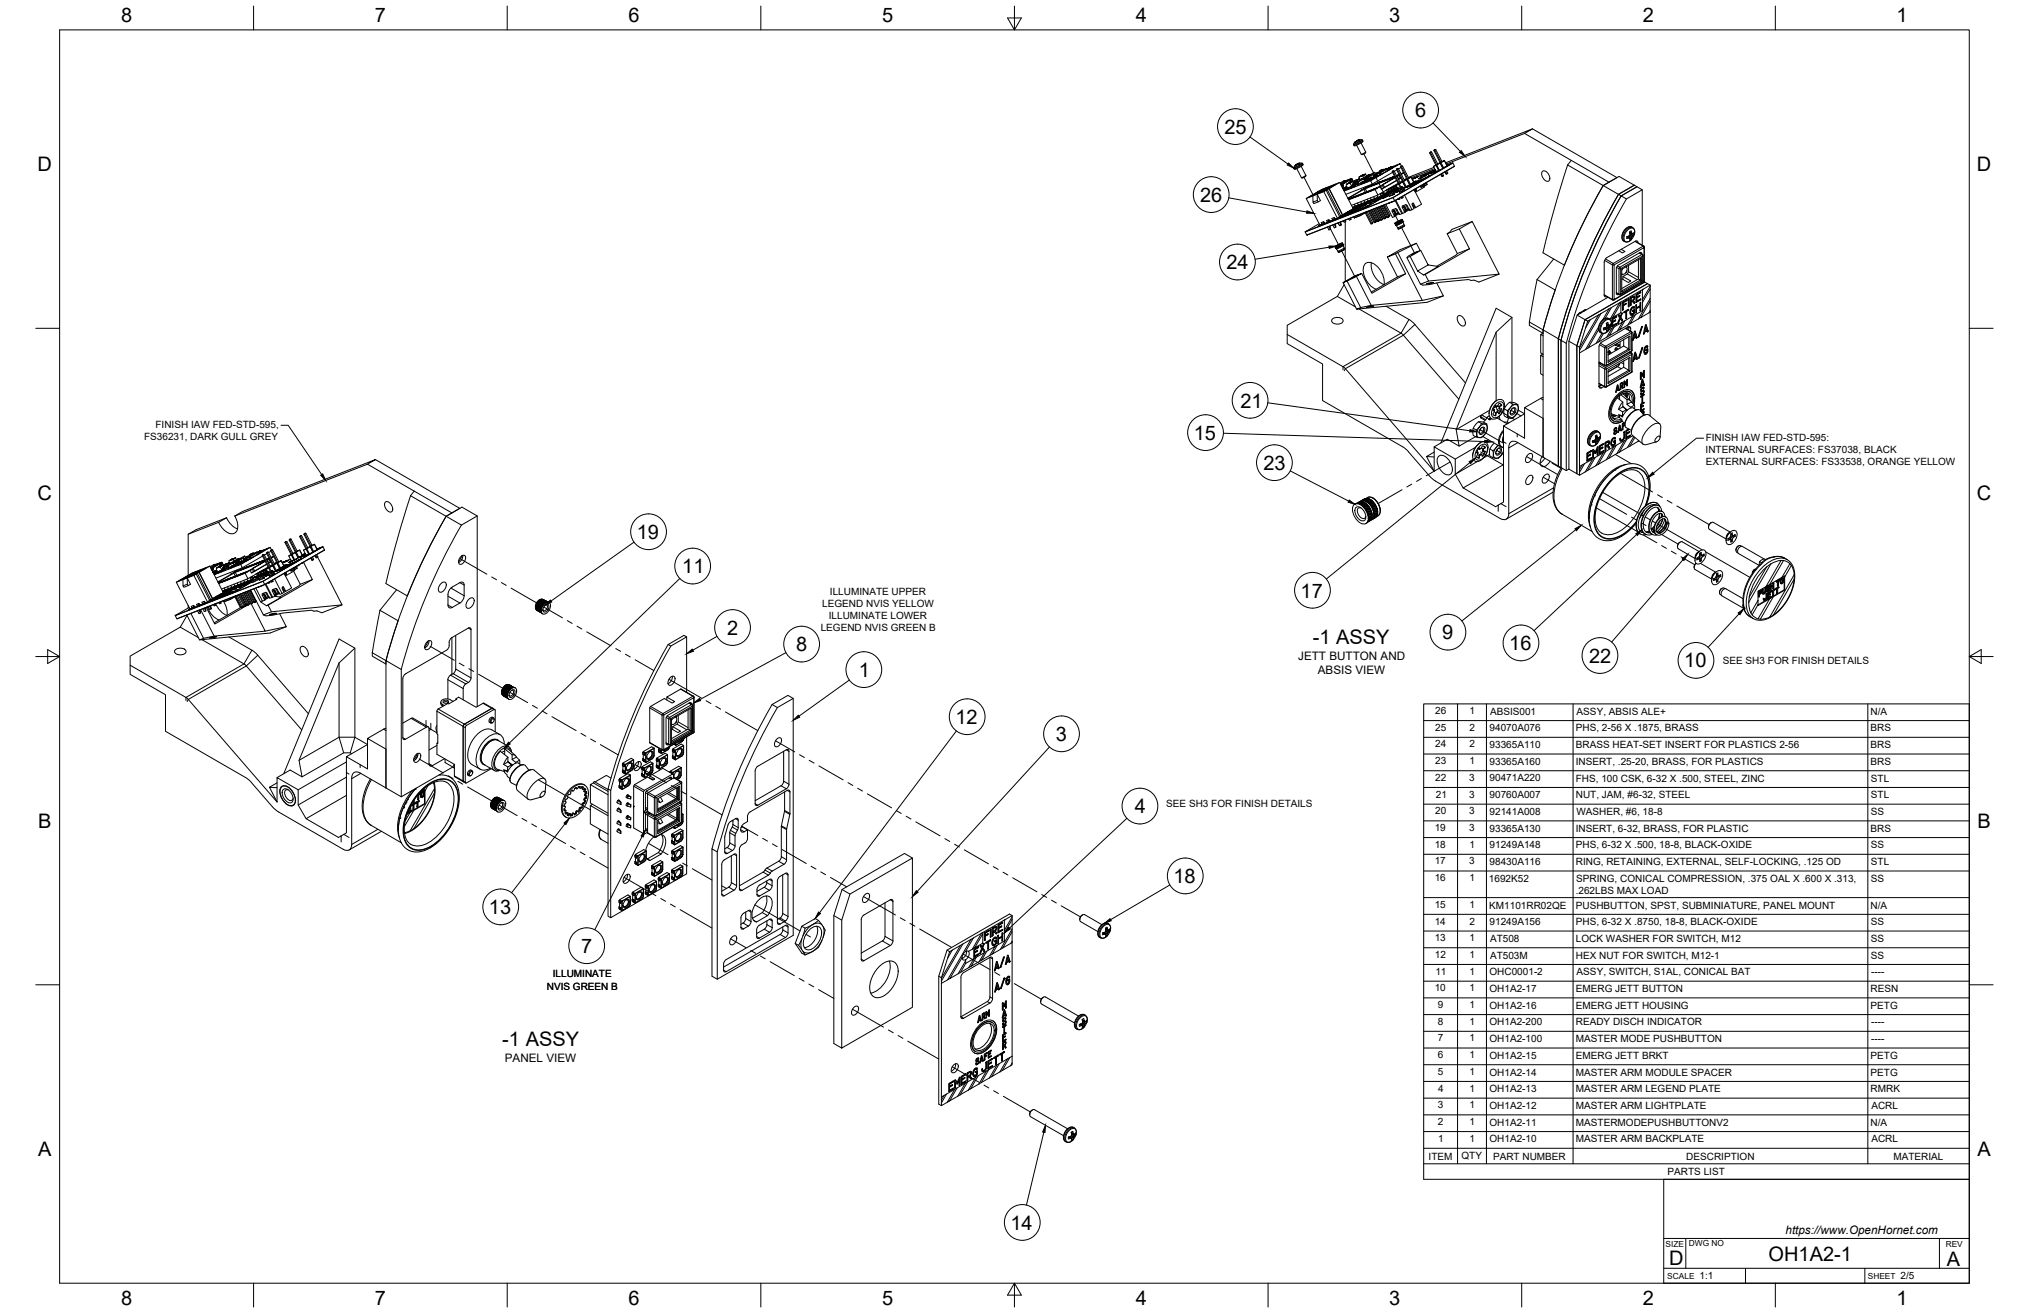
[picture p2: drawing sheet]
<svg xmlns="http://www.w3.org/2000/svg" width="864mm" height="559mm" viewBox="0 0 864 559" stroke-linecap="round" stroke-linejoin="round" font-family="sans-serif">
<defs><g id="words">
<g font-size="8.5">
<text x="51.6" y="9.4">8</text>
<text x="159.5" y="9.4">7</text>
<text x="267.5" y="9.4">6</text>
<text x="375.4" y="9.3">5</text>
<text x="483.4" y="9.4">4</text>
<text x="591.3" y="9.4">3</text>
<text x="699.3" y="9.4">2</text>
<text x="807.2" y="9.4">1</text>
<text x="602.3" y="49.9">6</text>
<text x="521.1" y="56.9">25</text>
<text x="16" y="72.9">D</text>
<text x="841.4" y="72.9">D</text>
<text x="510.8" y="85.8">26</text>
<text x="522" y="114.6">24</text>
<text x="528" y="173.5">21</text>
<text x="508.1" y="187.1">15</text>
<text x="537.8" y="199.9">23</text>
<text x="16" y="212.6">C</text>
<text x="841.4" y="212.6">C</text>
<text x="271" y="229.3">19</text>
<text x="290.4" y="244">11</text>
<text x="553.6" y="254.3">17</text>
<text x="309.5" y="270.2">2</text>
<text x="558.8" y="274.2">-1 ASSY</text>
<text x="613.9" y="272.1">9</text>
<text x="338.8" y="277.1">8</text>
<text x="642.4" y="276.6">16</text>
<text x="676.3" y="282.1">22</text>
<text x="716.9" y="284.1">10</text>
<text x="365.6" y="288">1</text>
<text x="406.7" y="308.1">12</text>
<text x="449.5" y="315.3">3</text>
<text x="483" y="346.1">4</text>
<text x="16.2" y="352.3">B</text>
<text x="841.7" y="352.3">B</text>
<text x="499.4" y="375.8">18</text>
<text x="208.1" y="389">13</text>
<text x="247.3" y="405.5">7</text>
<text x="213.8" y="445.2">-1 ASSY</text>
<text x="16.2" y="492">A</text>
<text x="841.7" y="492">A</text>
<text x="430.1" y="523.3">14</text>
<text x="710.4" y="538.4">D</text>
<text x="752.8" y="536.7">OH1A2-1</text>
<text x="828.7" y="538.8">A</text>
<text x="51.6" y="555.5">8</text>
<text x="159.5" y="555.5">7</text>
<text x="267.5" y="555.5">6</text>
<text x="375.4" y="555.4">5</text>
<text x="483.4" y="555.5">4</text>
<text x="591.3" y="555.5">3</text>
<text x="699.3" y="555.5">2</text>
<text x="807.2" y="555.5">1</text>
</g>
<g font-size="5">
<text x="552.6" y="280.8">JETT BUTTON AND</text>
<text x="560.9" y="286.7">ABSIS VIEW</text>
<text x="214.9" y="451.8">PANEL VIEW</text>
<text x="760" y="525.2">https://www.OpenHornet.com</text>
</g>
<g font-size="4.3">
<text x="66.2" y="182.3">FINISH IAW FED-STD-595,</text>
<text x="61.3" y="187.4">FS36231, DARK GULL GREY</text>
<text x="726" y="187.8">FINISH IAW FED-STD-595:</text>
<text x="726" y="192.9">INTERNAL SURFACES: FS37038, BLACK</text>
<text x="726" y="198.1">EXTERNAL SURFACES: FS33538, ORANGE YELLOW</text>
<text x="353.2" y="253">ILLUMINATE UPPER</text>
<text x="350" y="258.1">LEGEND NVIS YELLOW</text>
<text x="352.8" y="263.3">ILLUMINATE LOWER</text>
<text x="349.3" y="268.4">LEGEND NVIS GREEN B</text>
<text x="733.3" y="282.7">SEE SH3 FOR FINISH DETAILS</text>
<text x="610.8" y="303.9">26</text>
<text x="625.5" y="303.9">1</text>
<text x="634.2" y="304.2">ABSIS001</text>
<text x="671.1" y="304.2">ASSY, ABSIS ALE+</text>
<text x="796.2" y="304.2">N/A</text>
<text x="610.8" y="311">25</text>
<text x="625.4" y="311">2</text>
<text x="634" y="311.3">94070A076</text>
<text x="670.7" y="311.3">PHS, 2-56 X .1875, BRASS</text>
<text x="796.2" y="311.3">BRS</text>
<text x="610.8" y="318.1">24</text>
<text x="625.4" y="318.1">2</text>
<text x="634" y="318.4">93365A110</text>
<text x="670.8" y="318.4">BRASS HEAT-SET INSERT FOR PLASTICS 2-56</text>
<text x="796.2" y="318.4">BRS</text>
<text x="610.8" y="325.2">23</text>
<text x="625.5" y="325.2">1</text>
<text x="634" y="325.5">93365A160</text>
<text x="670.7" y="325.5">INSERT, .25-20, BRASS, FOR PLASTICS</text>
<text x="796.2" y="325.5">BRS</text>
<text x="610.8" y="332.3">22</text>
<text x="625.3" y="332.3">3</text>
<text x="634" y="332.6">90471A220</text>
<text x="670.7" y="332.6">FHS, 100 CSK, 6-32 X .500, STEEL, ZINC</text>
<text x="796.3" y="332.6">STL</text>
<text x="611.1" y="339.4">21</text>
<text x="625.3" y="339.4">3</text>
<text x="634" y="339.7">90760A007</text>
<text x="670.7" y="339.7">NUT, JAM, #6-32, STEEL</text>
<text x="796.3" y="339.7">STL</text>
<text x="496.4" y="343.5">SEE SH3 FOR FINISH DETAILS</text>
<text x="610.8" y="346.6">20</text>
<text x="625.3" y="346.6">3</text>
<text x="634" y="346.8">92141A008</text>
<text x="671" y="346.9">WASHER, #6, 18-8</text>
<text x="796.3" y="346.9">SS</text>
<text x="610.7" y="353.7">19</text>
<text x="625.3" y="353.7">3</text>
<text x="634" y="353.9">93365A130</text>
<text x="670.7" y="354">INSERT, 6-32, BRASS, FOR PLASTIC</text>
<text x="796.2" y="354">BRS</text>
<text x="610.7" y="360.8">18</text>
<text x="625.5" y="360.8">1</text>
<text x="634" y="361">91249A148</text>
<text x="670.7" y="361.1">PHS, 6-32 X .500, 18-8, BLACK-OXIDE</text>
<text x="796.3" y="361.1">SS</text>
<text x="610.7" y="367.9">17</text>
<text x="625.3" y="367.9">3</text>
<text x="634" y="368.2">98430A116</text>
<text x="670.7" y="368.2">RING, RETAINING, EXTERNAL, SELF-LOCKING, .125 OD</text>
<text x="796.3" y="368.2">STL</text>
<text x="610.7" y="375">16</text>
<text x="625.5" y="375">1</text>
<text x="633.7" y="375.3">1692K52</text>
<text x="670.9" y="375.3">SPRING, CONICAL COMPRESSION, .375 OAL X .600 X .313,</text>
<text x="796.3" y="375.3">SS</text>
<text x="670.7" y="380.4">.262LBS MAX LOAD</text>
<text x="610.7" y="386.4">15</text>
<text x="625.5" y="386.4">1</text>
<text x="633.9" y="386.7">KM1101RR02QE</text>
<text x="670.7" y="386.7">PUSHBUTTON, SPST, SUBMINIATURE, PANEL MOUNT</text>
<text x="796.2" y="386.7">N/A</text>
<text x="610.7" y="393.5">14</text>
<text x="625.4" y="393.5">2</text>
<text x="634" y="393.7">91249A156</text>
<text x="670.7" y="393.8">PHS, 6-32 X .8750, 18-8, BLACK-OXIDE</text>
<text x="796.3" y="393.8">SS</text>
<text x="610.7" y="400.6">13</text>
<text x="625.5" y="400.6">1</text>
<text x="634.2" y="400.8">AT508</text>
<text x="670.8" y="400.9">LOCK WASHER FOR SWITCH, M12</text>
<text x="796.3" y="400.9">SS</text>
<text x="610.7" y="407.7">12</text>
<text x="625.5" y="407.7">1</text>
<text x="634.2" y="407.9">AT503M</text>
<text x="670.7" y="408">HEX NUT FOR SWITCH, M12-1</text>
<text x="796.3" y="408">SS</text>
<text x="235.3" y="416">ILLUMINATE</text>
<text x="611" y="414.8">11</text>
<text x="625.5" y="414.8">1</text>
<text x="634" y="415.1">OHC0001-2</text>
<text x="671.1" y="415.1">ASSY, SWITCH, S1AL, CONICAL BAT</text>
<text x="796.4" y="415">----</text>
<text x="232.7" y="421.1">NVIS GREEN B</text>
<text x="610.7" y="421.9">10</text>
<text x="625.5" y="421.9">1</text>
<text x="634" y="422.2">OH1A2-17</text>
<text x="670.7" y="422.2">EMERG JETT BUTTON</text>
<text x="796.2" y="422.2">RESN</text>
<text x="612" y="429">9</text>
<text x="625.5" y="429">1</text>
<text x="634" y="429.3">OH1A2-16</text>
<text x="670.7" y="429.3">EMERG JETT HOUSING</text>
<text x="796.2" y="429.3">PETG</text>
<text x="612" y="436.1">8</text>
<text x="625.5" y="436.1">1</text>
<text x="634" y="436.4">OH1A2-200</text>
<text x="670.7" y="436.4">READY DISCH INDICATOR</text>
<text x="796.4" y="436.4">----</text>
<text x="612" y="443.2">7</text>
<text x="625.5" y="443.3">1</text>
<text x="634" y="443.5">OH1A2-100</text>
<text x="670.8" y="443.5">MASTER MODE PUSHBUTTON</text>
<text x="796.4" y="443.5">----</text>
<text x="612" y="450.4">6</text>
<text x="625.5" y="450.4">1</text>
<text x="634" y="450.7">OH1A2-15</text>
<text x="670.7" y="450.7">EMERG JETT BRKT</text>
<text x="796.2" y="450.7">PETG</text>
<text x="612" y="457.5">5</text>
<text x="625.5" y="457.5">1</text>
<text x="634" y="457.8">OH1A2-14</text>
<text x="670.8" y="457.8">MASTER ARM MODULE SPACER</text>
<text x="796.2" y="457.8">PETG</text>
<text x="612.1" y="464.6">4</text>
<text x="625.5" y="464.6">1</text>
<text x="634" y="464.9">OH1A2-13</text>
<text x="670.8" y="464.9">MASTER ARM LEGEND PLATE</text>
<text x="796.2" y="464.8">RMRK</text>
<text x="612" y="471.7">3</text>
<text x="625.5" y="471.7">1</text>
<text x="634" y="472">OH1A2-12</text>
<text x="670.8" y="472">MASTER ARM LIGHTPLATE</text>
<text x="796.5" y="472">ACRL</text>
<text x="612" y="478.8">2</text>
<text x="625.5" y="478.8">1</text>
<text x="634" y="479.1">OH1A2-11</text>
<text x="670.8" y="479.1">MASTERMODEPUSHBUTTONV2</text>
<text x="796.2" y="479.1">N/A</text>
<text x="612.1" y="485.9">1</text>
<text x="625.5" y="485.9">1</text>
<text x="634" y="486.2">OH1A2-10</text>
<text x="670.8" y="486.2">MASTER ARM BACKPLATE</text>
<text x="796.5" y="486.2">ACRL</text>
<text x="608" y="493.5">ITEM</text>
<text x="622.1" y="493.4">QTY</text>
<text x="635.5" y="493.5">PART NUMBER</text>
<text x="717.7" y="493.5">DESCRIPTION</text>
<text x="805.9" y="493.5">MATERIAL</text>
<text x="709.8" y="500.1">PARTS LIST</text>
<text x="723.4" y="544.5">1:1</text>
<text x="809" y="544.5">2/5</text>
</g>
<g font-size="3.5">
<text x="708.9" y="530.9">SIZE</text>
<text x="718.9" y="530.5">DWG NO</text>
<text x="828.2" y="530.9">REV</text>
<text x="709.6" y="544.2">SCALE</text>
<text x="795" y="544.2">SHEET</text>
</g>
</g></defs>
<!-- layer: Visible -->
<g fill="none" stroke="#000" stroke-width=".43">
<path d="M577.8 59.9l-.5 .2M577.8 59.9h.1M577.9 59.7l-.5 .4M578 59.7h.1M578.3 59.6l.1 .3M578.3 59.5v.1M578.3 59.6h.1M578.3 59.6l-.3 .1M578.4 59.6h.1M578.4 59.6h.4M578.4 59.5h-.1M578.5 59.5h-.1"/>
<path d="M578.5 59.5h1.2l.4 .8-3.6 1.8-.4-.7 .8-1.2M578.8 59.6l-1 .3M648.9 56.8l3.4-2-37 14.5M648.9 56.8l19.9 11.5-1.6 1.9 21.7 12.5M648.9 56.8l-33.3 13M652.3 54.8l35.9 20.8-5.8 3.4M551.5 70.2h.1M551.5 70.2l-.4 .5M551.5 70.2l.1 .2M551.8 70.2l-.2 .1M551.8 70.1l-.7 .6M551.9 70.1h-.1"/>
<path d="M551.9 71.8l2 3.8M552 70l-.1 .1M552.1 69.9l-.2 .2M552.2 69.7l-.1 .2M552.3 69.7h-.1M552.5 69.6l-.2 .1M552.5 69.6h.1M552.8 69.5h.1M552.9 69.5l.1 .3M552.9 69.6h-.4M552.9 69.5l.4 .1-1.3 .3M553 69.5h-.2"/>
<path d="M553 69.4h1.2M553 69.4h.1M553.8 70.8l2 3.9-.1 .4M554.2 69.5l.4 .5-.1 .4-3.5 1.7-.4-.7 .9-1.2M555.7 75l-1.3 .7-.5-.1M555.8 74.7l-1.9 .9M565.4 79.7l.1 .2M566.5 79.3l.2 .3M567.6 78.8l.2 .2M570.2 77.6l-7.4 3-1.9 1M570.9 79l.6-.4 .2 .5-.5 .4 .4-.3-.2-.5zM571.2 78.3l.1 .2-.5 .3"/>
<path d="M571.4 78.7l-.5 .3M571.6 78.1l-.5 .2M571.7 78.8v.4M571.7 78l2.4-1.4 .1 .3-2.4 1.3zM571.7 78l-1 .6M571.8 78.2l-.6 .1M571.9 77.2l.7-.3-.7 .3v.2M571.9 80l-.2 .1M571.9 80h.1M571.9 77.4l-1.4 .8M571.9 77.4v.1M572.1 77.2v.2"/>
<path d="M572.1 77.4l-.2 .1M572.1 80l.4-.2zM572.2 79.9h.1M572.2 80h.1M572.2 76.9l-1.8 1M572.2 79.9v.1M572.2 79.9l-.1 .1M572.3 79.9l-.2 .2M572.3 79.9h.1M572.3 79.9l-.7 .4M572.3 79.8l-.2 .1M572.3 79.8l-.4 .2"/>
<path d="M572.3 79.8l-.7 .5M572.3 79.8v.1M572.4 79.8l-.1 .1M572.4 79.9h.1M572.4 79.9h-.2M572.5 79.8h.1M572.5 79.8l-.2 .1M572.5 79.8l-.4 .2M572.5 79.8l.4-.2 .1 .5M572.5 79.8h-.1M572.5 79.8l.1 .4M572.5 79.9l-.5 .3 .2 .3"/>
<path d="M572.5 79.8l-.7 .4 .4-.2M572.5 79.9l-.4 .2M572.5 79.8l-.3 .2M572.6 76.9v.2M572.6 77.1l.8-.3-1.3 .6M572.6 77.1v.1M572.6 79.7v.1M572.7 79.7h-.1M573.2 79.4l-.7 .4M573.2 79.4l-.3 .2M573.4 78.3l2.4-1.1zM573.4 78.3l-.3 .1"/>
<path d="M573.9 78h.1M574 80l-.5 .2M574.1 78l.6-.3zM574.1 78h.1M574.2 77.9l.4-.2zM574.2 77.9h.1M574.2 77.9l.3-.2-.5 .3M574.3 77.8l-1.2 .6M574.3 77.8l-.1 .1M574.3 77.9h-.1M574.3 77.9l.6-.3zM574.3 77.9h.1"/>
<path d="M574.4 77.9l-.3 .1M574.4 77.8l.3-.1zM574.5 77.7l-.6 .4 .4-.3M574.5 77.8l-.1 .1M574.5 76.5l-.5 .2M574.5 77.8h.1M574.6 76.3l.6-.3 .1 .2-.6 .4zM574.6 76.3l-.9 .5 .4-.2M574.6 77.7l-.3 .2M574.6 77.9l.8 1.5-1.8 .7-.6-1.6M574.6 77.7h.1M574.6 77.8l-.3 .1"/>
<path d="M574.6 77.6l-.3 .1M574.6 77.6l-1.5 .8M574.6 77.7v.1M574.6 77.7l-.1 .1M574.7 77.7h.1M574.7 76.6l-.6 .1M574.7 77.7l-.1 .1M574.8 77.7h-.1M574.8 77.6h.1M574.8 77.6l-.1 .1M574.8 76.7l.1 .6 .9-.5M574.8 77.6v.1"/>
<path d="M574.8 77.4h.1M574.9 77.6l-.2 .1M574.9 77.6h.1M574.9 77.6l-.3 .2M575 79.6h.1M575.1 77.5l-.1 .1M575.1 77.5l-.3 .2M575.1 77.5l-.4 .2M575.2 77.5l-.2 .1M575.2 77.5h.1M575.2 76l-2.6 1M575.2 79.5h.1"/>
<path d="M575.2 79.5l-.2 .1M575.2 79.4v.1M575.2 76.1l.3 .2M575.3 76.2h.1M575.3 76.4l-.6 .4M575.3 76.2l.1 .1M575.4 76.3v.1M575.5 76.3l-1 .6 .4 .5M575.5 76.3h.1M575.5 76.3l-.7 .4 .3 .5M575.6 76.3l.2 .5M575.6 76.9l.3 .4"/>
<path d="M575.6 76.9l-.8 .5M575.6 76.9h.1M575.7 79.4l-.7 .2M575.7 79.4l.6-.2zM575.7 76.9l-.9 .5M575.8 79.3l-.1 .1M575.8 77.2l.5 .9M575.9 79.2l-.3 .2M575.9 78.5l-.5 .9M575.9 78.5h.1M575.9 77.4h.1M575.9 77.5h.1"/>
<path d="M575.9 78.7l-.1 .6M576 78.6l-.2 .7M576 77.5l.2-.2v.7M576 77.4v.1M576.3 77.4l-.3 .2M576.3 79.5l.8-.4zM576.3 77.8l-.1 .1M576.3 78.5v.6M576.4 78h.1M576.4 77.7h.1M576.4 77.2l-.4 .2M576.5 77.7h.2"/>
<path d="M576.5 77.7l-.1 .3M576.5 78.1l.6-.4 .3 .7-.5 .3M576.6 77.9h.1M576.6 77.1h.1M576.6 77.9l.5-.2 .4 .7M576.7 77.6l-.1 .3M576.7 78.5l.2 .2M576.7 77.7h.1M576.7 78.5l-.2-.4-.7 .3 .1 .3M576.7 77.7v.2M576.8 60.3l-.3 .5 .5-.2M576.9 60.3h-.1"/>
<path d="M576.9 77.7h.1M576.9 77.7l.4-.1 .3 .4M576.9 77.7l-.3 .2M576.9 78.7h.1M576.9 78.7l-.7 .4M576.9 60.2v.1M576.9 78.7l-.6 .5M576.9 60.2h.1M576.9 60.2l.2 .3M577 60.2h-.1M577.1 77.7l-.9 .4M577.1 76.7h.1"/>
<path d="M577.1 76.7l-.3 .1M577.2 76.7h.1M577.2 76.7h-.1M577.2 60.3l-.1 .1M577.2 78.5l.3-.1zM577.3 76.7l-1.4 .6M577.3 76.7l-1 .4 .5-.3M577.3 76.7h.1M577.3 60.1l-.3 .5M577.3 60.1v.1M577.4 77.4l-.7 .3M577.4 61.8l2 3.9"/>
<path d="M577.5 78.4l-.6 .3M577.5 77.3h.1M577.5 77.3v.6M577.5 77.3h.3M577.5 78.4l.7-.3-.7 .4M577.5 77.9h.1M577.6 78h.5M577.6 77.5v.5M577.7 79l.8-.4zM577.7 76.7l.2 .5 .6-.3M577.7 77.2h.1M577.7 77.2l.1 .5"/>
<path d="M577.8 77.3l.4 .4M577.8 77.3h.1M577.8 77.3v.1M577.9 76.5h.1M577.9 77.7v.1M577.9 77.8v.1M577.9 77.9h.1M577.9 77.9l.3-.1-.5 .3M578 78.1h.1M578.1 77.4l.5 .9 .8-.4M578.2 78l-.3 .1M578.3 77.7l-.4 .1"/>
<path d="M578.3 76.3l-.4 .2M578.4 76.2h.1M578.5 75.4l.1 .8M578.5 76.1l-.5 .3M578.6 76.2l-.2 .1M578.7 76.2l-2.5 1.1 1-.6M578.8 75.2l2.4-1.2zM578.9 76.4l-.2-.2-1.5 .5M578.9 76.4l6.2-3.1-.8 1-6.2 3.1zM579 78.5l.8-.4zM579.3 60.8l2 3.9-1.9 1M579.3 77.7l.1 .2"/>
<path d="M579.4 77.6v.1M579.4 77.6l.2 .1M579.4 65.7l.4 .1M579.5 76.2l.4-.2zM579.5 74.8l.6-.3zM579.5 74.8h.1M579.6 77.8l-.2 .1M579.6 74.8l.4-.2zM579.6 74.8h.1M579.6 77.7v.1M579.7 74.7l-1.2 .6M579.7 74.7l-.4 .2"/>
<path d="M579.7 74.8l.6-.3zM579.7 74.8h.1M579.8 74.7l-.3 .1M579.8 74.7l-.2 .1M579.8 74.8h.1M579.8 77.4v.3M579.8 74.7l.3-.1zM579.8 77.6l-.2 .1M579.8 77.4h.1M579.8 77.4l.2 .2M579.9 76.3h.1M579.9 76.4h-.1"/>
<path d="M579.9 74.6l-.2 .1M579.9 74.7h-.1M579.9 74.7h.1M580 77.5h.1M580 74.7h.1M580.1 76.1h.1M580 77.6l-.2 .1M580 74.6l-.3 .2M580 74.6l-.2 .1M580 74.7l.5 .9M580 76.3h.1M580 74.5l-1.5 .8"/>
<path d="M580 74.6l-.1 .1M580.1 76.3l.2-.1zM580.1 76.1l.3-.1zM580.1 76.3h.1M580.1 74.5v.1M580.1 74.5h.1M580.1 76.2h.1M580.1 76.1v.1M580.2 76.2h.1M580.2 74.6l-.2 .1M580.2 74.5l-.1 .1M580.2 76l.3-.2z"/>
<path d="M580.2 76h.1M580.2 76l-.1 .1M580.2 77.2v.2M580.2 74.5h.1M580.2 77.4l-.2 .1M580.3 77.2h-.1M580.3 75.9l2-1zM580.3 76.2h.1M580.3 74.5l-.2 .1M580.3 74.5l-.3 .2M580.3 77.2l.1 .1M580.3 75.9l.6-.4z"/>
<path d="M580.3 76.2l.3-.2zM580.3 74.5h.1M580.4 76.1h.1M580.5 75.9h.1M580.4 76h.1M580.4 75.9h.1M580.4 77.9l.8-.4zM580.5 75.9h-.1M580.5 77.3l-.3 .1M580.5 74.4h.1M580.5 76l-.1 .1M580.5 74.4l-.3 .1"/>
<path d="M580.5 74.4l-.3 .2M580.5 75.8h.1M580.5 75.8v.1M580.5 75.9v.1M580.5 76h.1M580.6 76h.1M580.5 76.1h-.1M580.5 76.1l-.1 .1M580.5 76.1l-.2 .1M580.6 75.9l.3-.2zM580.6 74.4h-.1M580.6 74.4h.1"/>
<path d="M580.6 75.8l.1 .1M580.6 75.9h-.1M580.6 76l-.2 .1M580.6 75.7l.3-.1zM580.6 75.7h.1M580.7 75.7h.1M580.7 75.8h.1M580.7 75.8h-.1M580.7 75.9h.1M580.7 77l-.1 .1M580.7 77.2l-.3 .1M580.7 77h.1"/>
<path d="M580.7 76l.3-.2zM580.7 75.6l1.8-.9zM580.7 75.8l.3-.1zM580.7 75.9v.1M580.8 75.7h.1M580.8 75.9h.1M580.8 75.8h.1M580.9 75.5h-.1M580.9 77v.1M580.9 75.7l-.1 .1M580.9 75.5l-.1 .1M580.9 75.6h.1"/>
<path d="M580.9 75.8h.1M580.9 77.1h-.3M580.9 75.8v.1M580.9 75.6l.4-.2zM580.9 75.7v.1M580.9 75.8l-.1 .1M581 75.8h.1M581 75.8l-.2 .2M581 75.6h.1M581 75.7h.1M581 75.6v.1M581 75.6l.3-.1z"/>
<path d="M581.1 75.6h.1M581.1 75.8h.1M581.1 75.7l.3-.2zM581.1 75.7h.1M581.1 75.4l.6-.3zM581.1 75.4v.1M581.1 75.5h.1M581.1 77l-.2 .1M581.1 75.6l.1 .1M581.1 75.7l.3-.1zM581.2 75.5h.1M581.2 75.7l-.1 .1"/>
<path d="M581.2 75.7h.1M581.2 75.3h.1M581.2 75.6h.1M581.3 75.6h.1M581.2 74l.5 1M581.2 77.1h.1M581.3 75.5h.1M581.3 77.1l.4-.1-.6 .2M581.3 75.5l-.1 .1M581.3 76.8l-.2 .1M581.3 64.7l-.2 .5-1.3 .6M581.3 75.5l.3-.2z"/>
<path d="M581.3 75.7h.1M581.3 75.7l-.2 .1M581.3 75.3h.1M581.3 75.7h-.1M581.3 76.9h-.2M581.3 76.9h.1M581.4 75.6h-.1M581.4 75.6l-.1 .1M581.4 75.5h.1M581.4 75.4h.1M581.5 75.2l-.4 .2M581.5 75.5l.2-.1z"/>
<path d="M581.5 75.5h.1M581.5 75.5h-.1M581.5 75.6h-.1M581.5 75.3h.1M581.5 75.2h.1M581.6 75.5h.1M581.6 75.4h.1M581.6 77l.3-.2zM581.7 75.4h.1M581.7 75.5h.1M581.7 75.2l.3-.1zM581.7 76l.2-.1-.6 .3 .3 .8"/>
<path d="M581.7 76h.1M581.7 76l-.5 .3v.8M581.7 79.9h.1M581.7 75.2h.1M581.7 75.1l.4-.2zM581.8 75.2h.1M581.8 79.8l1.4-.7zM581.8 76.1l-.4 .1 .3 .7 .4-.1M581.8 77.4l.8-.4zM581.8 75.1h.1M581.8 75.1l.1 .1M581.9 74.9l-.7 .3"/>
<path d="M581.9 79.6l-1.5 .9M581.9 75.1h.1M582 75.1h.1M582 75l-.2 .1M582.1 76.8h.1M582.1 76.8l.5-.1zM582.1 76.8l-.4 .2M582.1 74.9l-.5 .3M582.1 75.1h.1M582.1 74.9l.3-.1zM582.1 75l.3-.1zM582.1 75h.1"/>
<path d="M582.2 75h.1M582.2 74.9l-.1 .1M582.2 75.2l.3-.2zM582.2 75.8l-.8 .4M582.2 74.9l-1.9 1 .4-.3M582.2 74.6l-.2 .2 .4-.1M582.2 74.6h.1M582.3 74.6h-.1M582.2 75.2h.1M582.3 75.1h.1M582.3 74.8l-.2 .1M582.3 75h.1"/>
<path d="M582.3 74.9h.1M582.4 74.8l-.1 .1M582.4 74.9h.1M582.4 74.6l-.8 .4M582.4 74.7l-.5 .2M582.4 75h.1M582.4 75l-.1 .1M582.5 75h.1M582.5 75l-.2 .1M582.5 74.7l-1.8 .9M582.5 74.8l.3-.1zM582.6 74.8h.1"/>
<path d="M582.5 74.8v.1M582.5 74.8h.1M582.6 74.9l.3-.1zM582.7 74.9l-.1 .1M582.7 74.9h.1M582.7 75.9v.1M582.7 75.9l-.2-.3-.7 .4 .3 .8M582.7 74.5h.1M582.7 74.8h.1M582.7 74.5l-.5 .1M582.8 76.4h.1M582.8 74.7h.1"/>
<path d="M582.8 76.6l-.2 .1M582.8 76.6l-.2 .1 .5-.1-.5 .1M582.9 74.8h.1M582.8 74.8h.1M582.9 76.6h-.1M582.9 76.3h.1M582.9 74.7l.3-.2zM582.9 74.7h.1M582.9 76.4h-.1M583.1 79.4h.1M583.1 74.5h.1M583.1 74.5v.1"/>
<path d="M583.1 79.3l1.5-.8zM583.2 74.5h.1M583.2 76.5l-.4 .1M583.2 76.9l.8-.4zM583.2 79.2l1.3-.6zM583.2 79.1l-1.5 .8M583.2 75.7l-.5 .2M583.4 76.9l.7 1.4-11.3 4.4M583.5 76.4h.1M583.5 76.2l-.6 .2M583.5 76.1l.2 .1M583.5 76.2l.2 .1"/>
<path d="M583.6 76.1l-.8 .5-.6-.4M583.6 76.1l-.7 .3M583.6 76.1h.1M583.7 76h.1M583.7 76.3h.1M583.7 76.2l.1 .1M583.8 75.4l-1.1 .5 .2 .5M583.8 75.4v.1M583.8 75.4l.1 .1M583.9 76.2h.1M583.9 75.5l.1 .1M584 75.6h-.1"/>
<path d="M584 75.8l.2 .1M584 75.9h.1M584 75.8l-.2-.4-.6 .3 .3 .5M584 75.9h-.2M584.1 75.9l.1 .1M584.1 75.9h.1M584.1 75.8h.1M584.2 75.8v.2M584.2 75.9l.1 .1M584.2 76l.3-.1-1 .5 .3-.1M584.3 74.3l.4 .8M584.5 75.9l-1 .5"/>
<path d="M584.5 75.9h.1M584.5 78.8h.1M584.5 75.6h.3M584.5 78.7l1.5-.7zM584.5 74.7l.7-.3 .2 .4M584.5 74.7l.2 .3M584.5 74.7h.1M584.6 78.7l1.3-.6zM584.6 78.6l-1.5 .8M584.6 75.2l-.6 .4M584.7 75.2l.2 .4 .8-.3M584.7 75.2l.8-.3 .2 .3"/>
<path d="M584.7 75.2l.1 .4M584.7 75v.2M584.7 74.9v.3M584.7 75.3l-.2 .3zM584.7 75.2h.1M584.8 75.7l-.2 .2 .5-.2M584.8 75.1v.1M584.8 75.5l-.4 .2M584.8 75.6l-.1 .2M584.8 75.6h.1M584.9 75.1l-.2 .1M585 75.1h.1"/>
<path d="M585 75h.1M585 75.6h.1M585 75.6l-.4 .2M585.1 74.8v.2M585.1 73.3l.4 .8M585.1 75h-.1M585.2 75h.1M585.1 75h.1M585.2 75l-.2 .1M585.2 75.5l-.2 .1M585.2 75h-.1M585.2 74.9h.1"/>
<path d="M585.2 74.9l-.5 .3M585.2 74.9l-.2 .1M585.2 75.5l-.1 .2M585.3 74.9l-.1 .1M585.3 74.9h.1M585.3 74.9v.1M585.3 74.3h.1M585.3 74.9h-.1M585.3 74.2v.1M585.3 75l-.5 .1M585.4 74.2h.1M585.4 74.2l-.5 .3"/>
<path d="M585.4 74.8l.5-.2-.5 .4M585.4 74.8h.1M585.4 74.8l-.2 .1M585.4 74.8l-.2 .2M585.4 74.8l-.1 .1M585.4 74.9l-.4 .2M585.4 74.9h.1M585.4 74.8v.1M585.5 74.8l-.3 .2M585.5 74.9h-.1M585.5 74.9l.2 .3M585.5 74.9h.1"/>
<path d="M585.6 74.8h.1M585.5 74.8h-.1M585.6 74.8l-.5 .2M585.6 74.8l-.3 .1M585.6 74.1h.1M585.6 74.1l-.2 .1M585.6 74.3l.2 .4M585.7 74.3h.1M585.7 74.7l-.4 .3M585.7 74.7l-.1 .1M585.7 74.7l-.3 .2M585.7 74.7h.1"/>
<path d="M585.7 73.8l.8-.4zM585.7 75.2v.1M585.7 75.2l.1 .1M585.8 74.1l-.4 .1M585.8 78.3h.1M585.9 74.2l-.7 .2M585.9 74.2h-.5M585.9 74l4.3-2.3zM585.9 74l-.1 .2M585.9 78.2l1.5-.7zM585.9 73.9l-.3 .2M586 78.2l1.3-.7z"/>
<path d="M586 78l-1.5 .8M586.1 74.6l-.6 .3M586.1 74.6h.1M586.1 74.6l.2 .3M586.2 79.9l-1.5 .8M586.3 74.9h.2M586.4 74.8l-.1 .1M586.4 74.9l-1 .6 .3-.2M586.6 74.9l-1.5 .8M586.7 74.7l-.4 .2M587.1 73.8l-1.5 .5 .3-.1M587.1 73.2h.1"/>
<path d="M587.1 79.4l-13.3 5.3M587.3 77.7l1.4-.8zM587.3 77.6l1.4-.6zM587.4 74.5l-.7 .3M587.4 77.5l-1.5 .8M587.4 73.6l.3 .7-.2 .1-.4-.6M587.4 79.4h-.2M587.4 74.4l-1.1 .5M587.7 72.9l-.6 .3M587.9 72.4l.2-.1-.6 .3 .2 .3M587.9 72.4h.1M587.9 72.4l-.6 .3 .2 .3-2.1 .8"/>
<path d="M588 72.5l-.4 .1 .1 .3M588.2 72.6l-.7 .4M588.2 72.6h.1M588.2 72.6l-.2 .1M588.3 78.7l.6 1.2M588.3 72.6l-.3 .1M588.4 72.2l-.8 .4M588.4 78.9l-1.3 .5M588.4 79l-1 .5M588.5 72.4l-.3 .2M588.6 77.1l1.5-.7zM588.7 78.5l.6 1.2"/>
<path d="M588.7 77.1l1.3-.7zM588.7 73.7l-2 1.1 .3-.2M588.8 76.9v.1M588.8 77l-1.6 .7M588.8 73.7l-1.4 .8M588.8 72.3l-.3-.1-.4 .4M589.3 79.7l-1.4 .7M590 76.6l1.5-.7zM590.1 76.6l1.3-.7zM590.1 71.8h.3M590.1 76.5l-1.5 .7M590.2 71.7h.4l-3.5 2.1"/>
<path d="M590.3 71.6l-.7 .4M590.6 71.8l.3 .6-3.2 1.9M590.8 71.7l.1 .4M590.8 71.7l.2 .4 .8-.3M590.8 71.7l.8-.3 .2 .3M590.8 71.7l.2 .4M590.8 71.7h.1M590.8 71.6l-.2 .1 .3 .7M590.9 72.2h-.1M590.9 71.6h.1M590.9 72.3l.5-.1-1.5 .8M590.9 71.6l-.1 .1"/>
<path d="M590.9 72.1l-.1 .1M591 72l.1 .1M591 71.6l-.2 .1M591.1 71.5h.1M591.1 71.5l-.2 .1M591.1 72.1h.1M591.1 72.1l-.2 .2 .3-.1M591.2 71.5h-.1M591.2 71.5h.1M591.3 71.4l-.2 .1M591.3 71.5h-.1M591.3 71.4h.1"/>
<path d="M591.3 71.4l-.1 .1M591.3 72l-.2 .1M591.4 71.4h.1M591.3 71.4l-.5 .3M591.3 76.1l.1 .1M591.4 72l-.2 .2M591.4 71.4l-.1 .1M591.4 71.4h-.1M591.4 72.2l-1.8 1M591.4 71.3v.1M591.4 76.1l1.5-.8zM591.4 71.3l-.1 .1"/>
<path d="M591.5 71.4h.1M591.4 71.4l-.5 .2M591.5 76l1.3-.6zM591.5 71.4h-.1M591.5 71.3l.5-.2-.5 .3M591.5 71.3l-.2 .1M591.5 71.3l-.1 .1M591.5 71.3h.1M591.5 71.3h-.1M591.5 75.9h.1M591.5 75.9l-1.5 .8M591.5 71.4l-.6 .2"/>
<path d="M591.6 71.3l-.1 .1M591.6 71.3h-.1M591.6 71.3l-.2 .1M591.6 71.4h-.1M591.6 71.4l.2 .3M591.6 71.4h.1M591.7 71.2l-.5 .3M591.7 71.2l-.2 .1M591.7 80h.4M591.8 71.2l-.4 .2M591.8 71.2h.1M591.8 71.7v.1"/>
<path d="M591.8 71.7l.1 .1M592 71.8l-.8 .4M592.2 71l-.6 .4M592.2 71v.1M592.2 71.1l.5 .3-1.2 .5 .3-.1M592.2 71.1l3.7-1.4-12.5 7.2-11.3 4.4M592.3 80h.1M592.6 73.1l.3-.1 2.7 5.2M592.6 71.2l.8-.4zM592.7 71.4l-.7 .5M592.7 73.4l-8.6 4.9M592.7 72.9l.7-.2 2.6 5.2-.8 .4-2.6-5.2"/>
<path d="M592.7 75.6l.9-.5zM592.8 79.7h.1M592.9 79.7h.1M592.9 75.3v.1M592.9 75.4l-1.5 .7M592.9 72.8l-.3 .3M593 79.6l-.9 .4M593 79.2l.1 .2M593.1 79.3h.1M593.1 79.3l-.1 .3M593.1 79.2l-1.2 .7M593.1 79.3v.1"/>
<path d="M593.1 72.7l-.2 .1M593.1 79.4l.4 .1M593.2 79.4l-.2 .1M593.4 72.7l-.5 .1M593.5 79.5l.8-.4zM593.6 75l-12.7 5.1M593.6 75.2l-.9 .4M593.7 79.5h-.1M593.7 79.4h.1M593.7 75.4l-12.8 5-7.2 4M593.8 75.5l-5.5 3.2 5.5-3.1M594 70.6l.8-.4z"/>
<path d="M594.2 79.2h.1M594.2 78.9l.8 1.5M594.2 78.8l-1.1 .6M594.3 79.1v.1M594.3 78.5l.1 .2M594.4 72.1l.3-.1 2.7 5.2M594.4 79.3l-4.6 1.8M594.4 76.8l-5.1 2.9M594.5 76.8l-6.5 3.8-.6-1.2-2.1 1.2M594.5 72.3l-1 .6M594.6 79.7l-3.4 2 3.4-1.9M594.7 79.8l-.1 .1"/>
<path d="M594.8 75l-.2 .1M594.9 71.7l-.2 .1M595.1 78l-8.6 5M595.2 71.7l2.6 5.2-.4 .3-.4 .1-2.6-5.2M595.2 71.7l-.8 .4M595.2 71.7l-.7 .2M595.2 78.3l-1 .6M595.2 76.3l1.1-.5-1.1 .6M595.3 78.4l1.3 2.2-.5 .2 .5-.2M595.3 78.4l.3-.1 .7 1.4M595.3 78.4l-1.1 .5M595.5 80l.3 .2"/>
<path d="M595.6 74.4v.1M595.6 78.3l1.4-.9 1.2 2.3-.8 .5M595.6 74.5l-1.1 .4 1-.6-1.1 .4M595.6 74.5h-.1M595.7 74.6l-.9 .4M595.9 69.7l.6 1M596.2 71.1l.3-.2 2.7 5.2M596.3 70.8l.7-.1 2.6 5.2-.8 .3-2.6-5.1zM596.3 71.3l-1 .6M596.3 79.7l.6-.2zM596.3 79.7v.4M596.4 74l.6-.3z"/>
<path d="M596.6 79.6l.1 .3-.4 .2M596.7 70.6l-.4 .2M596.7 79.9l.4-.2 .6 1-.5 .3zM596.9 77l.1 .2-1 .6M596.9 79.5l.2 .2M596.9 77l-1.1 .6M597 70.7l-.5 .1M597 73.7v.1M597 73.7l-.6 .4 1.1-.5-1.2 .4M597.1 77.4l1.1 2.3M597.4 77.2l1.2 2.3M598.2 76.2l.1 .3"/>
<path d="M598.5 79.8l1-.5zM598.7 75.9l-1.1 .6M598.8 76.2l-1 .6M598.8 76.4l1.2 2.3M599.1 79.6l1-.5zM599.2 76.2l1.2 2.2M599.6 75.8l1.1-.5-3.7 2.1M599.6 79.4l.9-.5zM599.8 79.1l.9-.5zM600.2 79.5l.9-.5zM600.3 79l.6-.3zM600.3 78.8l1-.5z"/>
<path d="M600.4 79.2l.9-.5zM600.4 78.6l.8-.4zM600.6 79.4l1-.6zM600.6 78.7l.3-.2zM600.6 78.5l1-.5zM600.8 78.6l.8-.4zM600.9 78.8l1.2-.5zM601 78.5l1-.5zM601.1 78.3l1-.5zM601.1 76.1l.6-.2zM601.1 76.2l1.1-.6zM601.1 76.2h.1"/>
<path d="M601.3 78l1.4-.6zM601.6 78.4l.9-.5zM601.6 78.3v.1M601.6 76l1.1-.5zM601.7 78.3l.4-.2zM601.8 78.8l-.7 .3 .3-.1M601.8 77.4l.4-.1zM601.8 77.5l.2-.2zM601.8 77.4h.1M601.8 78.8l.2-.1-.7 .4M601.8 77.6l.3-.2-3.9 2.3M601.8 77.6l.2-.1-3.8 2.2"/>
<path d="M601.8 77.6l-3.6 2.1M601.8 77.6l-1.2-2.2 1.2 2.2M601.8 77.5l1-.5zM601.9 78l.9-.4zM602 78.5l1.8-.9zM602.2 75.8l1.1-.6zM602.3 77.6l1-.5zM602.4 75.7l.4-.2zM602.4 77.8l.8-.4zM602.6 78.2l.9-.5zM602.8 77.7h.1M602.8 75.5v.1"/>
<path d="M602.9 77.6l.6-.3zM603.1 77.3h.1M603.1 77.7l5.3-2.7zM603.1 77.5l1-.5zM603.2 75.4l-.3 .1M603.3 77.7l5-2.6zM603.3 77.4l-.5 .2M603.3 77.4l.4-.2-.9 .5M603.4 75.2l.4-.1-1 .5M603.4 75.2l-.6 .3M603.4 75.2l.2-.1-.4 .3M603.4 75.2l-.5 .3"/>
<path d="M603.4 77.8l-.6 .3M603.6 77.1l.7-.3zM603.7 76.1l.9-.5zM603.8 76.9l-1 .5 .3-.1M603.8 76.9l-.7 .3M604.3 76.8l1.4-.6zM604.3 76h.1M604.4 77.1l.9-.4zM604.5 75.9l1-.4zM604.7 75.1l2.8-1.4zM604.7 79.1h.1M604.8 75.7l-.1 .1"/>
<path d="M604.8 79v.1M605 75.6l-1 .5 .7-.3M605 75.6l-.2 .1M605.2 76.8l-.6 .3M605.4 78.7l-.5 .4M605.4 75.4l1.8-.9zM605.6 78.5l.2 .2M605.7 78.5l.1 .2M605.8 78.7l-.3 .1M606 78.4l-.2 .1M606 75.1l.9-.5zM606.2 76.1l.9-.4z"/>
<path d="M606.2 79.2l.2 .3-3.6 2.1M606.4 79.1h.1M606.5 74.6l3.5-1.7zM606.7 74.5l3.2-1.5zM606.8 74.7l-.6 .3M607 75.8l-.7 .3M607.1 77.7l-1.2 1M607.1 77.8l-1 .8 .3 .5M607.2 78l.2 .5M607.4 78.5l-2.6 1.2-.3-.5 .3-.1M607.4 78.5h.1M607.5 75.3l1-.5z"/>
<path d="M607.5 73.7l-2.8 1.4M607.5 75.2v.1M607.8 74l.9-.4zM608 75.1l.9-.5zM608.4 75l.9-.6zM608.5 65.1l.4-.1 2.6 5.1M608.5 74l1-.5zM608.6 73.7l-.6 .3M608.7 73.3l-.3 .1M608.7 73.2l.5-.3-.8 .5M608.8 73.2l-.7 .4 .3-.2M609 73.2l.9-.5z"/>
<path d="M609 73l-.3 .2M609 64.7l-.2 .1M609.1 73l.3-.1-.4 .2M609.1 73.1l-.7 .3M609.1 73.6l1-.5zM609.1 73.1l.6-.3zM609.1 73.8l.9-.5zM609.2 73.1l1.1-.6zM609.3 64.7l2.7 5.2-.5 .2-.3 .2-2.7-5.2M609.3 64.7l-.8 .4M609.3 64.7l-.7 .2M609.3 73.6l.3-.1z"/>
<path d="M609.5 73.4l.9-.5zM609.6 73.6l.8-.4zM609.8 73.5l1-.5zM610 73.2l1-.5zM610.1 73.6l.9-.5zM610.3 73.1l.3-.2zM610.3 73.1l.8-.4zM610.3 73.7l.7-.4zM610.3 64.1l.4-.2 2.6 5.2M610.3 71.2l-10.9 4.3M610.4 72.7h-.2M610.4 72.6h.1"/>
<path d="M610.4 73.2l.4-.2zM610.5 72.6l.4-.2zM610.6 71.8l-9.8 3.8M610.9 72.4h.1M610.8 63.6l-.2 .2M610.9 72.3l-9.8 3.8M610.9 72.3l-.6 .4M610.9 72.3l-.7 .4M611.1 72.8h.1M611 73.3l.3-.1zM611.1 72.7l-.3 .2 .3-.2M611.1 63.7l2.7 5.2-.5 .2-.3 .2-2.7-5.2"/>
<path d="M611.1 63.7l-.8 .4M611.1 63.7l-.7 .1M611.1 70.2l-1 .6M611.1 72.9l-.6 .3M611.2 72.9l-.7 .3M611.2 70.4l.3-.2 1.2 2.3-.3 .1zM611.2 70.4l-1.1 .4 1.2 2.3 1.1-.5M611.5 70.2l1.5-.8 1.1 2.3-1.4 .8M611.7 73l-.9 .5 .9-.5M611.7 72.9l1.8-.9zM612.9 69.2l-1 .6M613.3 69.2l1.2 2.3"/>
<path d="M613.5 74l.5 .9-.4 .2-.4-.9M613.7 68.7l1.1-.4-1.8 1.1 1.2 2.2M613.9 73.7l.5 1M614.4 74.7l-.8 .4M614.4 74.7l-.3 .3M614.8 68.4l1.1 2.2M614.8 68.3l1.2 2.3M615.3 73l.5 .9-.4 .1-.4-.8M615.7 72.7l.5 .9M615.9 70.5l.7-.4zM616 70.6l.3-.2-2.1 1.2M616 70.6l-1.8 1"/>
<path d="M616 70.6l-1.9 1.1M616 70.5l1.1-.6zM616.2 73.6l-.8 .4M616.2 73.6l-.3 .4M616.7 70.2l.8-.4zM616.8 70.2h-.1M618.4 69.3l-25.5 14.8-37.4 14.6 6-3.5M618.4 69.3l-2.6 1M618.4 69.4l-.3 .1M618.8 70.9l.3-.1-25.5 14.7M656.4 73.1a2.1 2.1 0 0 1 3 1.7l.2 .6a1.24 1.24 0 0 1-.5 1.7 1.24 1.24 0 0 1-1.7-.5l-1.2-2.1zM667.2 70.2l-5.4 17.6-5.1 19.8 9.2 5.3a259.3 259.3 0 0 1 16.5-33.9"/>
<path d="M682.4 79a249.3 249.3 0 0 0-25.6 61.4l5.1-17-7.7-4.4M682.4 79l6.7-3.9 6.5 3.7-6.7 3.9M555.8 98.5l-.3 .2M557.1 83.9l4-2zM558.8 83.4l-2.8 1.1 5.8 11.3 .9-.3-.4-.7 1.1-.5 .4 .8 1.2-.5-.4-.7 1.1-.4 .4 .7 1.1-.5-.3-.7 1.1-.4 .3 .7 1-.4M558.8 83.4l1.8-.7 .1 2.6-1.8 .7zM559 82.8l.1 .3M559.4 83l4.5-2.2zM560.1 82.2l4.5-2.2zM560.1 82.3l.1 .2M560.9 81.6h.1M560.9 81.6l-4.9 2.9"/>
<path d="M561 85.9l-1.8 .8-.3-.7M561.1 96.3l.9-.5zM561.4 96.2l1.1-.6zM561.6 82.1l4.5-2.2zM561.9 81.6l.2 .2M562.3 81.3l4-2zM562.6 80.7l.2 .3M563.1 94.5l.3 .6-.7 .4M563.4 81.6l1.1-.6 5.7 11.2-.9 .7zM563.4 81.6l-2.8 1.1 1.4 2.7-1 .5-.3-.6M563.6 94.7l-.2 .2 .2-.1M563.8 95.1l-1.1 .4"/>
<path d="M564.2 80.7l.1 .2M564.2 80.2l.2 .3M564.6 80.4l4-2zM564.9 80.7l-.4 .3M565 96.6l.6 1.3 .6-.3M565.4 93.6l.3 .6-.7 .4 1.1-.4-1 .3M565.4 94.6l1.2-.6zM565.7 80.3l-.8 .4 5.8 11.2 .7-.4M565.7 80.2l4.5-2.6 5.9 11.4-4.7 2.4zM565.7 80.2l5.7 11.2M565.9 93.8l-.3 .2M566 94.4l.9-.5z"/>
<path d="M566.1 96.2l.1 1.4-.6-1.2M566.7 94.1l1.1-.5zM567.2 93.9l1-.5zM567.3 95.8l.6 1.2 .6-.3M567.6 92.7l.4 .6-.8 .4M567.9 93.6v.1M568 93.6h.1M568 93.6l.4-.2zM568.2 92.9l-.3 .2M568.2 93.5l-.3 .1M568.2 93.5l.7-.4-1 .6M568.3 93.4h-.1"/>
<path d="M568.3 93.4l.4-.2zM568.3 93.3l-.9 .3M568.3 93.3l-1 .4M568.4 95.4l.1 1.3-.6-1.2M569.3 92.9h.1M569.4 95l.4 .4M569.6 94.9l.6 1.2 .6-.3M569.8 95.4h.1M570.6 92.6l.8-.4zM570.6 94.5l.2 1.3-.6-1.2M570.7 91.9l-.5 .3M570.9 92.3l.4-.2z"/>
<path d="M571.1 92.3l1-.4zM571.4 92.1l-.7 .3 1-.5-.3 .2M571.4 92l.8-.4zM571.5 80.2h.1M571.6 80.2h.1M571.6 80.1h.1M571.6 80.2h-.1M571.6 80.1l.5-.2zM571.6 94.1l.5 .5 .6-.3M571.7 80.2h-.2M571.7 80.1h.1M571.7 80.1l-.1 .1"/>
<path d="M571.7 91.3l.1 .1M571.8 80.2h.1M571.9 80.1h.1M571.9 80l-.3 .1M571.9 80l-.3 .2M571.9 91.9h.1M572 80.2l.1 .3M572 80.8l-.1 .1M572.1 80.1h-.2M572.1 80h.1M572.1 80.1h.1M572.1 80l-.2 .1"/>
<path d="M572.1 80.1l.1 .4M572.1 91.6l.8-.4zM572.1 80.1l-.5 .2M572.1 80.1l-.1 .1M572.1 80.5v.2M572.1 91.8l-.2 .1M572.1 80v.1M572.2 80h-.1M572.2 80.5v.1M572.2 81.2l.8-.4zM572.2 80v.1M572.2 91.8l-.3 .1"/>
<path d="M572.2 91.7l.3-.1-.7 .3 .4-.2M572.3 80.7l.4-.2zM572.3 80.7h.1M572.4 91.7l-.2 .1M572.4 91.6l-.3 .2M572.4 90.9l-1.1 .7M572.4 80.4h.1M572.5 80.4l.1 .1M572.5 80.4l-.3 .2M572.5 80.4l-.6 .4M572.5 80.4h.1M572.5 91.5h.1"/>
<path d="M572.5 91.5l.3-.1zM572.6 80.5l-.1 .1M572.6 93.7l.1 .6-.4-.5M572.6 80.5l-.6 .3M572.6 80.6l-.3 .1M572.6 80.4v.2M572.6 80.4h.1M572.6 93.7h.1M572.6 94.4v25.4M572.6 91.6l.9-.4zM572.7 91.4l.3-.1-.6 .3M572.7 80.2h.1"/>
<path d="M572.7 91.2h.1M572.8 80.2l-.3 .1M572.8 91.4l-.4 .2M572.8 91.2l.2-.1zM572.9 80.2h.1M572.9 80.2l.3 .1M573 91.1l.3-.1zM573 80.1l-.1 .1M573 91.2l-.2 .2M573.1 80.1l.3-.2-.4 .2M573.1 91.1l-.3 .1M573.1 90.5l-.5 .2"/>
<path d="M573.1 91.2l-.4 .2M573.1 91.1h.1M573.1 91.2h.1M573.2 91.2l.2-.1-.4 .1M573.2 80.2v.1M573.2 91l-.6 .3 .2-.1M573.3 91.2l.8-.4zM573.3 80.2l-.6 .3 .5-.3M573.4 91.5l1.1-.5zM573.4 91.1l.3-.1zM573.4 80.2h.1M573.4 90.9h.1"/>
<path d="M573.5 90.9l-.4 .2M573.5 91.5h-.1M573.5 90.9l-.3 .1M573.5 90.2v.1M573.5 90.2l.2-.1-.5 .4M573.5 80.1l-.5 .3M573.5 80.6l.8-.4zM573.6 80.1l-.1 .1M573.6 80.1h.1M573.7 90.8l.4-.1zM573.7 91l.8-.4zM573.9 91.3l1-.5z"/>
<path d="M573.9 90.6l-.7 .4M573.9 93.2l.5 .5 .6-.3M573.9 84.9l1.3-.6-1.2 .6M574 90.6l-.8 .4M574 80l.6-.3zM574 85l11.3-4.4 1.2 2.4-11.3 4.4M574 90.6h-.1M574 90.5v.1M574.1 90.6l.4-.1-1 .4 .3-.1M574.1 90.6l-.3 .1M574.2 84.7l.9-.4-1.1 .6zM574.2 90.7l.8-.4z"/>
<path d="M574.3 91l6.8-4 7.6-2.9-6.9 3.9zM574.5 90.4h.1M574.4 89.7l.9-.3-5.3 3.1M574.4 84.1l.1 .3M574.4 90.9l6.7-3.9 7.4-2.9-6.7 3.9zM574.4 90.3l.4-.2zM574.6 90.4h.1M574.7 90.2l.4-.2zM574.8 92.8l.2 .6-.5-.5M574.9 80.1l.8-.4zM575 90l-.5 .2M575 90l.2-.1-.9 .4 .2-.1"/>
<path d="M575.1 84.5h.1M575.1 90l.4-.1zM575.1 84.4l1.5-.7zM575.2 84.4l1.3-.7zM575.2 84.2v.1M575.2 84.3l-1.2 .6M575.2 90.1l1-.5zM575.5 89.8l.9-.4zM575.6 89.8h.1M575.6 89.7l-.6 .2M575.6 89.6l.9-.4zM575.7 88.4h.2"/>
<path d="M575.8 89.6l-.2 .1M575.8 89.5l-.8 .4M575.8 89.5v.1M575.9 88.7l.5-.2zM575.9 88.8l1.3-.7zM576 88.4h.1M576 89l-6.7 3.9M576.1 89h.1M576.1 88.3h.1M576.1 89.6h.1M576.3 88.6l.6-.3zM576.3 88.6h.1"/>
<path d="M576.4 89.5l-.4 .2 .8-.4-.7 .3M576.4 89.5l.3-.2zM576.4 86.9l.4 .8M576.4 89.5l-.3 .1M576.4 84h.1M576.5 88.6l1.5-.8zM576.5 88.1h.1M576.5 83.9l1.5-.7zM576.5 89.9l3.6-1.5zM576.5 89.2l.6-.3zM576.6 83.9l1.3-.7zM576.6 89.3l.8-.4z"/>
<path d="M576.6 83.7h.1M576.6 88.1h.1M576.6 89l.8-.4zM576.6 83.7l-1.5 .8M576.7 88l-.8 .4M576.7 89.1l.4-.2zM576.7 88l-.9 .4M576.7 89.2l.6-.2zM576.8 87.7l-.1 .3M576.8 87.6l-1.1 .6M576.8 87.7l.4 .2M576.9 88.4l.4-.2z"/>
<path d="M576.9 87.8h-.2M577 89.7l-.4 .2M577.2 90l.9-.5zM577.2 88.8l.6-.2zM577.2 88.7l.9-.5zM577.2 88.8l-.1 .1M577.2 88.9l.9-.4zM577.4 87.8h.1M577.4 88.6l1-.4zM577.6 89.9l1.1-.6zM577.7 88.3l1-.4zM577.8 86.4l.4 .8"/>
<path d="M577.8 83.4v.1M577.9 87.6h.1M577.9 83.4l1.4-.8zM577.9 88.3l.4-.2zM577.9 83.3l1.4-.6zM578 83.2h.1M578 87.5h.1M578 83.2l-1.5 .8M578.1 87.4l-.9 .4M578.2 88.2l.8-.4zM578.2 87.1l-1.4 .6M578.2 87.2l.4 .1"/>
<path d="M578.3 87.2l-.2 .1M578.3 89.6h.1M578.3 88.3l.9-.4zM578.4 88.5h.1M578.4 88l1-.5zM578.4 88.4l1-.4zM578.5 88.2h.1M578.5 88.4l.7-.4zM578.7 91.3l.3 .4M578.7 88.1l-.2 .1M578.7 87.3h.1M578.8 88.1l-.3 .1"/>
<path d="M578.8 87.3h.1M578.8 89.3l.4-.2-.9 .5M578.9 89.3l-.6 .3M578.9 89.3l.2-.1-.4 .2M578.9 89.2l-.5 .3 .3-.1M578.9 87.9l1-.4zM578.9 89h-.1M579 91.7v.1M579.1 87.9l-.3 .2M579.2 89.3l1-.6zM579.2 85.9l.4 .8M579.2 82.9h.1"/>
<path d="M579.2 81v.1M579.2 87h.1M579.3 82.8l1.4-.7zM579.4 87.4h.1M579.3 87.6l.8-.4zM579.3 82.8l1.3-.7zM579.3 82.6l-1.5 .8M579.3 87h.1M579.4 86.9l-.8 .4M579.4 81l-5.7 3.3M579.5 87.4l.2-.1zM579.5 86.6l-.1 .3"/>
<path d="M579.5 86.5l-2.3 1.4M579.6 87.5l.9-.4zM579.9 88.5l-1.1 .5M580.1 87.3l.8-.4zM580.1 87.1h.1M580.1 86.8h.1M580.2 86.7h.1M580.3 87.1l.3-.2zM580.3 80.4v.1M580.4 80.4l1.5-.8zM580.4 88.7v.1M580.4 87.6l1.3-.6z"/>
<path d="M580.5 80.3l-1.3 .7h.2M580.5 80.3l1.3-.6zM580.5 88.7l.3-.1zM580.5 88.7h.1M580.5 85.3l.5 .8M580.6 82.3v.1M580.6 88.5l-.3 .2M580.6 82.3l1.5-.7zM580.6 86.5h.1M580.7 86.9l-.6 .2M580.7 88.6l-1 .5 .6-.4M580.7 86.9l.3-.2-.9 .4"/>
<path d="M580.7 82.2l1.3-.6zM580.7 86.4v.1M580.7 82.1h.1M580.7 88.5l-.1 .1M580.7 88.5v.1M580.7 82.1l-1.5 .8M580.8 88.5l.4-.2zM580.8 88.5h.1M580.8 86.4l-.8 .4-.4-.1M580.8 86.4l-.8 .4M580.9 86l-.1 .4M580.9 86l-1.3 .7"/>
<path d="M581 88.4l-.6 .4M581 86.1h.1M581 86.1l.4 .2M581 88.4h.1M581.1 88.1l1.2-.6zM581.1 90.6l2.4 4.7 .4-.2M581.3 86.5l-.7 .3M581.3 86.4l-.7 .4M581.4 88.3l-.4 .1M581.4 88.3l-1.1 .5M581.4 90.4l2.5 4.7M581.5 86.2h.1"/>
<path d="M581.6 90.3l-2.6 1.5-2.5 .9-.4-.4M581.6 86.2h.1M581.6 90.2h.1M581.6 87.1l-1.2 .6M581.6 90.2v.1M581.9 90.1l2.4 4.8-.4 .2M581.9 84.8l.4 .8M581.9 81.8l.1 .1M582 81.7l1.5-.7zM582 86h.1M582.1 81.7l1.3-.7zM582.1 85.9h.1"/>
<path d="M582.1 81.6l-1.5 .8M582.2 85.8l-.9 .4M582.3 87.6l-1.2 .6M582.3 85.5l-.9 .7M582.3 85.5l-1.3 .6M582.3 85.6l1.4-.7a1.02 1.02 0 0 1-1.4 .7zM582.4 85.6l-.2 .1M582.4 89.9l2.5 4.8 .7-.1 .1-.4M582.7 86.8l1.2-.7zM582.9 85.7h.1M582.9 85.6v.1M583.2 89.5l2.5 4.8-.5 .3-2.5-4.9"/>
<path d="M583.3 84.2l.4 .8M583.3 89.5l2.4 4.6 .4-.3-.5 .3M583.3 81.3h.1M583.4 81.2l1.4-.7zM583.4 85.4h.1M583.5 85.4h.1M583.5 81h.1M583.5 81l-1.5 .8M583.6 85.3l-.9 .4M583.7 85l.4 .2 .9-.5-.9 .5M583.8 85.1h-.2M583.8 89.3l2.5 4.9 .3-.2"/>
<path d="M583.9 95.1v.1M583.9 86.2l-1.2 .6M583.9 95.2l-.4 .1M584.1 89.2l2.5 4.8M584.2 85.1v.1M584.3 94.9l-.4 .3M584.3 85.1h.1M584.6 89l2.5 4.8-.5 .2M584.7 83.7l.4 .8M584.7 89l2.3 4.6 .5-.3-.5 .3M584.7 80.7v.1M584.8 80.7l1.4-.8z"/>
<path d="M584.8 84.9h.1M584.8 80.6l1.3-.6zM584.8 84.8h.1M584.9 80.5h.1M584.9 80.5l-1.6 .8M584.9 84.8l.1-.4-1.3 .7M585 85.9l1.2-.6zM585.1 84.5h-.1M585.1 84.5l.4 .1M585.1 84.5l-.1 .1M585.2 88.8l2.4 4.8M585.3 94.7h-.4"/>
<path d="M585.5 84.6l.8-.4zM585.5 88.6l2.5 4.9 .4-.2M585.6 84.6h.1M585.7 84.6h.1M586 88.5l2.4 4.8M586 83.2l.5 .8M586.1 88.4l2.2 4.6M586.1 84.3h.1M586.2 85.3l-1.2 .6M586.2 84.3h.1M586.4 83.9l-.1 .3M586.4 83.8l-1.3 .7"/>
<path d="M586.5 84l.4 .1M586.5 84l-.1 .1M586.5 88.2l2.5 4.9 .8-.4M586.6 94l.1 .2M586.7 94.2h-.4M587 84.1h.1M587.1 84h.1M587.1 93.7l-.4 .5M587.4 87.9l2.4 4.8-.4 .3-2.5-4.9M587.4 82.5l.4 .8M587.4 87.9l2.4 4.6 .4-.3-.5 .3M587.5 82.4l.2 .3"/>
<path d="M587.5 83.8h.1M587.6 83.8h.1M587.8 83.5l2.9-1.4-3.8 2.1-11.1 4.3 11.2-4.4 1.8-1-1 .4M587.8 84.2l.8-.4zM587.8 84l.8-.4zM587.8 83.3l-.1 .4-.9 .4 .9-.4M587.8 83.3l-1.3 .7M587.8 82.2l.2 .3M587.9 84.2l-.4 .2M587.9 87.7l2.5 4.9 .3-.2M587.9 84.2l-.8 .4 .4-.2M588 84.1l-.1 .1"/>
<path d="M588.1 93.6h-.5M588.2 87.6l2.5 4.8M588.3 82l.2 .2-.9 .4M588.3 83.2h.1M588.4 83.2l.8-.4zM588.4 83.7l.9-.4zM588.4 93.3l-.8 .3M588.5 83.8l.3-.2zM588.5 93.1l.3-.3-.4 .4M588.6 82.6l.8-.4zM588.6 83.7l-.3 .1M588.6 83.6l.3-.1z"/>
<path d="M588.7 83.7l.4-.2zM588.7 87.4l2.5 4.8-.5 .2M588.9 83.4l.8-.4zM588.9 82.9l.9-.4zM589 83.6l.9-.4zM589.2 83.4l-.9 .4M589.2 83.4l-.6 .3M589.3 83.4l.6-.4zM589.3 87.2l2.3 4.5-.4 .2-2.4-4.5M589.3 82.3l-.6 .3M589.5 83.1l.7-.4zM589.5 93.1h-.5"/>
<path d="M589.6 83.3l.9-.5zM589.8 83h-.1M589.8 87l2.9 5.5 .9-.4M589.9 92.6h-.1M589.9 83l.3-.2zM589.9 82.1l.9-.5zM590 82.7l.6-.2zM590.1 82.9l.4-.2zM590.2 83l.7-.3zM590.3 82.7l-.5 .3M590.3 82.7l.4-.1-.9 .4M590.4 81.6l.8-.5z"/>
<path d="M590.4 82.7l.4-.2zM590.5 82.5h.1M590.7 81.9l.5-.2zM590.7 82.3l.6 1.3M590.7 81.9v.4M590.7 81.7l-.6 .3M590.7 80.6h.1M590.7 82.3l-.3 .2M590.7 82.4l-.2 .1M590.7 82.4l-.3 .1M590.7 92.4l.1 .1M590.7 82.4h-.2"/>
<path d="M590.8 82.4v.1M590.8 92.5l-.4 .1M590.9 81.9l.1 .2M590.9 80.5h.1M591 80.5h.1M591 82.1l.5-.2 .6 1.3M591 82.1l.7 1.3M591 82.1l-.3 .2M591.1 81.2l-.6 .3M591.2 83.2l-2.7 1.3M591.2 92.2l-.4 .3M591.2 81.7l.3 .2"/>
<path d="M591.2 92.1h-.1M591.3 81.5l.9-.4zM591.4 80.3h.1M591.5 81.9l.5-.2zM591.5 81.9l.2-.1-.2 .1M591.5 80.2h.1M591.5 86.3l-.7 .3 .3-.2M591.5 82h.1M591.5 82l.4-.1zM591.6 80.2l-.8 .4M591.6 82.1l.5-.2zM591.6 80.1l-.9 .5"/>
<path d="M591.6 91.7l-.5 .3M591.6 80v.2M591.7 81l.9-.4zM592 81.6h.1M591.9 82l-.3 .2M592 82l-.4 .1M592 81.4l.5-.3zM592 81.4l.1 .5M592.1 81.2l-.7 .3M592.1 81.8l-.1 .1M592.1 81.9h.1M592.1 81.9h-.1"/>
<path d="M592.1 83.1l-.8 .4M592.2 81.3l.2 .3-.4 .1 .7 1.4M592.4 81.6l.4-.3 .6 1.1-.5 .3zM592.5 80.7l-.6 .3M592.5 81.1l.3 .2M592.6 89.3l1.4-.5 1 2M592.6 89.3l-.1 .4 .8 1.8M592.7 81l.9-.4zM592.8 81.3l.9-.5zM592.8 81.3h.1M592.9 85.8l-.7 .3 .3-.2M592.9 81.4l.2-.1z"/>
<path d="M592.9 81.4h.1M592.9 84.1l25.5-14.7 .7 1.3-25.5 14.7zM592.9 84.1l-37.4 14.6 .7 1.3 37.4-14.6M592.9 82.7l.1 .2M592.9 82.7h.4M593 81.7l1.6-.8-1.6 .8M593 89.2l.1 .5M593.1 80.5l.9-.4zM593.2 82.8l-.5 .2M593.2 81.2l.9-.4zM593.2 89.7l.4-.2 .9 2-.3 .1zM593.3 89.7l.5 1.6"/>
<path d="M593.3 91.5l.2 .3 .4-.2-.3 .5-.1-.3M593.4 80.6l-.6 .4M593.5 81.1l-.6 .3M593.5 82.6l-.1-.2-.1 .3M593.5 82.6h.1M593.5 80.9l1-.5zM593.6 95l3.2-1.6zM593.6 85.5l-37.4 14.6 .3-.2M593.7 81.6l1.3-.9zM593.7 80.8l.4-.2zM593.8 82l1-.5zM593.8 85.4l2.9 5.6-1 .3-.3-.6"/>
<path d="M593.8 91.3l-.5 .2M593.9 91.2v.4M593.9 80.1l-.7 .4M593.9 95.2v.1M593.9 95.3h.1M593.9 95.3l.1 .1M593.9 95.1v.2M593.9 95.2l.1 .1M593.9 95.3l.2 .1M593.9 95.4l.1 .1M594 95.5h.1M594 95.5l.1 .1"/>
<path d="M594 95.5h-.1M594 88.8l.4 .2 1 1.7M594 95.1l.2 .1M594 95.1v.2M594 95.5v.1M594 95.6h.1M594 95.3h-.1M594 95.2h.1M594 95.3l.2 .1M594 95.4v.1M594.1 95.3v.2M594.1 95.5l.1 .1"/>
<path d="M594.1 95.5v.1M594.1 95.6v.1M594.1 95.7h.1M594.1 85.2l2.9 5.6 1-.4M594.1 81.6l1-.5zM594.1 95.2h.1M594.1 95.7l.2 .2M594.1 95.1l.1 .1M594.1 95.2l.1 .2M594.2 95.2l.1 .2M594.2 95.1l.1 .1M594.2 94.7l2-1z"/>
<path d="M594.2 95.4v.1M594.2 95.4h.1M594.2 81.9l1-.6zM594.2 95.4l-.2 .1M594.2 95.5h.1M594.2 95.4v.2M594.2 80.5l-.1 .1M594.2 95.4l.1 .1M594.2 95l.1 .2M594.2 95.6v.1M594.2 95.6l.1 .1M594.2 96l.7 .9"/>
<path d="M594.3 95.7h-.1M594.3 95.5l-.1 .2M594.3 95.2l-.3 .1M594.3 95.5h.1M594.3 95.4h.1M594.3 95.2h.1M594.3 95.5v.2M594.3 95.5l.1 .1M594.3 95.2v.1M594.3 95.2l.2 .1M594.3 95.4l.2 .1M594.3 95.4v.2"/>
<path d="M594.3 95.2v.2M594.3 95.4v.1M594.3 95.7h-.2M594.3 95.5v.1M594.3 95l.2 .1M594.4 95.2l.1 .1M594.4 95l.1 .1M594.4 95.6l-.1 .1M594.4 80.7l.6-.2zM594.5 95.6h-.1M594.5 95.5l-.1 .1M594.5 95.5h.1"/>
<path d="M594.5 95.5v.1M594.5 95.5l.1 .1M594.5 95.3v.2M594.5 95.3l.2 .1M594.5 95.1v.2M594.5 95.1l-.2 .1M594.5 95.1l.2 .1M594.5 94.9l.1 .2M594.5 94.9v.2M594.5 94.9l.2 .1M594.6 95.5h.1M594.6 95.6h-.1"/>
<path d="M594.6 95.1h-.1M594.6 95.1l.1 .1M594.6 94.9l.1 .1M594.6 81l.5-.2zM594.6 95.4v.2M594.6 95.4l.1 .1M594.7 95.4l-.1 .1M594.7 95.2l-.5 .2M594.7 95.2l-.1 .2M594.7 95.2v.2M594.7 95.2l.2 .1M594.7 95v.2"/>
<path d="M594.7 95l.2 .1M594.7 95l.1 .2M594.7 95.4h-.1M594.7 94.8l.2 .3M594.7 94.8v.2M594.7 95.5h.1M594.7 95.2h.1M594.8 94.8l.1 .1M594.8 95.5h-.2M594.8 95.2l.1 .1M594.8 95h-.1M594.8 80.1l-.6 .3"/>
<path d="M594.8 95.4v.1M594.9 95.3l-.1 .1M594.9 95.4l-.1 .1M594.9 95.1l-.2 .1M594.9 95.1l.1 .2M594.9 95.1l.2 .1M594.9 95.1v.2M594.9 96.9l.2 .5M594.9 94.9l.1 .2M594.9 80.6l-1.8 1 1.9-.9-1.4 1 1.5-1M594.9 94.9l-.3 .2M594.9 94.9v.2"/>
<path d="M594.9 94.9l.2 .1M594.9 80.6h.1M595 80.4l-.5 .2 .5-.2M595 95.3h-.2M595 94.7l-.1 .2M595 95.4h.1M595 95.4h-.2M595 80.6h-.1M595 80.5l-2.1 1.1 2.1-1M595 80.2l.5-.2zM595 90.7l-.6 .3M595 80.6l.7 1.3"/>
<path d="M595 80.2v.4M595 95.1l.1 .1M595 80.6h.1M595 95.1h-.1M595 94.8l.1 .2M595 94.8l-.1 .1M595 90.8l.4 .2-.9 .5M595.1 95.3l-.1 .1M595.1 95.2l-.1 .2M595.1 81.5l-.3 .1M595.1 95.2l.1 .1M595.1 94.6l.1 .2"/>
<path d="M595.1 95.2h.1M595.1 95l.1 .2M595.1 97.3l2.7-1.3zM595.1 95l.2 .1M595.1 95v.2M595.2 94.8h-.2M595.2 94.8l.1 .4M595.2 94.8l.2 .1M595.2 95.2h-.1M595.2 94.8l-.1 .2M595.2 95.3h.1M595.2 95.3h-.1"/>
<path d="M595.2 80.2l.1 .2M595.2 94.6v.2M595.2 94.6l.2 .3M595.2 94.6h.2M595.3 81.3h.1M595.3 95.2l-.1 .1M595.3 95.1l-.1 .2M595.3 80.4l.5-.2 .7 1.3M595.3 95.1l.1 .1M595.3 95.1h.2M595.3 80.4l-.3 .2M595.3 80.4l.7 1.3"/>
<path d="M595.4 81.3h.1M595.4 90.7l-.4 .1M595.4 81.3l-.3 .1M595.4 94.5v.1M595.4 81.3l-.6 .3M595.4 94.9l-.1 .2M595.4 94.9l.2 .1M595.4 94.9v.2M595.4 90.7v.1M595.4 94.6l.1 .2M595.4 94.6l.2 .1M595.4 95.1h.1"/>
<path d="M595.4 94.6v.3M595.5 95.1l-.2 .1M595.5 94.4l.1 .2M595.5 94.4l.2 .1M595.5 94.4l-.1 .2M595.5 84.4l.1 .2-.5 .3-.1-.2M595.5 94.8l.1 .2M595.5 95.1h.1M595.5 94.6l-.3 .2M595.6 94.6v.1M595.6 94.9v.2M595.6 95l-.1 .1"/>
<path d="M595.6 95v.1M595.6 94.3l.1 .2M595.6 94.7l.2 .1M595.6 94.7v.3M595.7 84.3l.1 .4-.7 .2M595.7 94.5l-.2 .1M595.7 84.3l-.2 .1M595.7 94.5l.2 .1M595.7 94.5l.1 .2M595.7 94.5l-.1 .2M595.7 95h.1M595.7 95l-.2 .1"/>
<path d="M595.7 94.9l-.1 .1M595.7 94.3l.1 .1M595.7 94.3v.2M595.7 94.3l.2 .1M595.8 94.7l-.8 .4M595.8 94.7v.1M595.8 95h-.1M595.8 94.4l-.1 .1M595.8 84.6h-.2M595.8 94.8v.2M595.8 94.8l.1 .1M595.8 94.4l.1 .2"/>
<path d="M595.9 94.2v.2M595.9 94.6l-.1 .1M595.9 94.6l.1 .2M595.9 94.6l.2 .1M595.9 94.6l-.1 .2M595.9 94.4l.2 .3M595.9 94.4h-.1M595.9 94.4l.2 .1M595.9 94.4v.2M595.9 94.9h.1M595.9 94.9l-.1 .1M596 94.2l.1 .1"/>
<path d="M596 94.8h-.2M596.1 94.8l-.2 .1M596.1 94.3l-.2 .1M596.1 94.7l-.1 .2M596.1 94.7v.1M596.1 94.7l.1 .1M596.1 94.5l-.2 .1M596.1 94.5v.2M596.1 94.5l.2 .1M596.1 94.3h.1M596.1 94.2v.3M596.1 94.3l.2 .1"/>
<path d="M596.1 94.1v.2M596.3 94.1h.1M596.2 94.8h-.1M596.3 94.7l-.1 .1M596.3 94.2l-.2 .1M596.3 94.6l-.1 .1M596.3 94.6v.1M596.3 94.6h.1M596.3 94.4l-.2 .1M596.3 94.4v.2M596.3 94.4l.2 .1M596.3 94.1v.1"/>
<path d="M596.3 80.1l.7 1.3M596.3 94.2v.2M596.3 94.1l.2 .2M596.4 94l.1 .1M596.4 94.6l-.1 .1M596.4 80.7l-.3 .1M596.5 94.3v.2M596.5 94.3l-.2 .1M596.5 81.4l-.8 .4M596.5 94.6h-.1M596.5 94.5v.1M596.5 94.5l.1 .1"/>
<path d="M596.5 94.5h.1M596.5 94l-.2 .2M596.5 94l-.2 .1M596.5 94.3h.1M596.5 93.9l.1 .1M596.5 94l.2 .1M596.5 93.9v.1M596.5 94l.1 .2M596.5 94v.3M596.5 94.2l.1 .2M596.6 94.5h.1M596.6 94.5l-.1 .1"/>
<path d="M596.6 93.8v.2M596.6 94.4l-.1 .1M596.6 94.2l-.1 .1M596.6 94h-.1M596.6 94h.1M596.6 80.6h.1M596.6 93.8l.1 .1M596.6 93.8h.1M596.6 93.9l.2 .2M596.6 93.9l.1 .2M596.6 94.4v.1M596.6 94.2h.1"/>
<path d="M596.6 94.4h.1M596.6 94.4h.2M596.7 94.1v.3M596.7 94.1l.1 .2M596.7 94.3v.2M596.7 93.7v.2M596.7 93.7l.1 .1M596.7 93.9l-.1 .1M596.7 93.9l.2 .1M596.8 94.4h.1M596.8 94.4l-.1 .1M596.8 83.7l.2 .1"/>
<path d="M596.8 93.9v.2M596.8 94.1l.1 .1M596.8 94.1h.1M596.8 83.7l.4 .4-.7 .3-.2-.5M596.8 94.3l-.2 .1M596.8 94.1v.2M596.8 93.7v.1M596.8 93.7l.1 .1M596.8 93.7h.1M596.8 93.4l-1.5 1.1-1.7 .6M596.8 94.3v.1M596.8 94.3l.1 .1"/>
<path d="M596.8 93.8l-.1 .1M596.8 93.8v.2M596.8 93.8h.1M596.8 93.9l.1 .1M596.9 93.8v.1M596.9 94.3h.1M596.9 83.9l.3 .2M596.9 93.8h-.1M596.9 94l-.1 .1M596.9 94v.2M596.9 93.9h.1M596.9 94l.1 .1"/>
<path d="M596.9 94.2v.1M596.9 94.2l-.1 .1M596.9 94l-.3 .2M596.9 94.3v.1M596.9 93.9v.2M596.9 93.9v.1M596.9 93.9l.1 .1M597 94.3h.1M597 90.8l-.3 .2M597 94.1l-.1 .1M597 84.1l-.5 .3M597 94.1v.1"/>
<path d="M597 94.1h.1M597 94.3l.1 .2M597 94.2h.1M597 94.2v.1M597.1 94.5l-2.8 1.4M597.1 94.5l-2.8 1.5M597.2 94.5l.4 1.1M597.2 81l.1 .2M597.2 81h.4M597.3 87.5l.1 .6M597.4 88.1l.7 1.5-.4 .3-.8-1.6M597.5 81.1l-.5 .2"/>
<path d="M597.6 88l.3-.2 .9 2-.2 .1zM597.6 95.6l.2 .4M597.6 95.6l-2.7 1.3M597.6 88l-.2 .1M597.7 89.8l.1 .3M597.7 80.7l.1 .3M597.7 80l1.1-.4zM597.8 83.1l3.2 6.2-1 .3-.3-.6M597.8 81h-.1M597.8 80.9h.1M597.9 96l-1.3 .9-1.5 .5M598.2 89.6l.1 .3"/>
<path d="M598.2 89.9l-.2 .5-.2-.3M598.2 90h.1M598.2 89.9l-.4 .2M598.3 87.1l-1.3 .5-.1 .7M598.3 87.1l.7 .4 .7 1.6M598.3 87.1l1 2M598.5 89.9l-.3 .1M599.3 89l-.6 .3M599.3 89.1l.4 .2-.9 .5M599.7 89l-.4 .1M599.7 89.1h.1M601.1 87.2l.8 1.6-.9 .5"/>
<path d="M601.2 86.5l-.1 .7M601.2 86.6l.3-.2 1.1 1.9M601.8 87.7l-.4 .2M601.9 80.7l3.1 6.2-2.7 1.5-1.1-1.8M602 88.1l-.4 .2M602.6 81.2l.2 .4-.4 .2M602.6 80.3l-.7 .4M602.6 80.3l-.6 .6M602.7 80.5l.2 .5M602.9 81l-.7 .4M602.9 80.9v.1M621.1 97.5l5.5-3.2 11.5 22.4-30.1 2.9-1.4-2.8 18.9-10.9z"/>
<path d="M621.1 97.5l-5.2 2M626.6 94.3l-8.6 3.3-1 1.3-1.1 .6 4.4 8.4 5.2-2M688.9 82.7l6.7-3.9 1.1 .7-6.7 3.9zM688.9 82.7a249.3 249.3 0 0 0-25.6 61.5M690 83.4a249.3 249.3 0 0 0-25.6 61.4M690 83.4l2.3 1.3a250 250 0 0 0-25.7 61.4M690 83.4l6.7-3.9 2.3 1.3-6.7 3.9M693.7 99.1l1 .4M693.8 99.6l-.1 .5M693.8 99.6h.1M693.9 99.2l.1 .1M693.9 99.2l-.2 .1"/>
<path d="M693.9 99.2h.1M694.5 99.2h.1M694.5 99.2l.2 .3M694.5 99.2l-.2-.9-.5 .2-.2 .2 .2 .9M694.7 99.5l.8-.5v.8l-.5 .5M694.8 99.5l.7 .3M699 80.8v23.6M568.2 105l3.1-1.6zM568.4 105.1v.1M568.4 105.1l.1 .1M568.4 105.2h.1M568.4 105.3h.1"/>
<path d="M568.5 105.1l.1 .1M568.5 105.1v.1M568.5 105.3v.1M568.5 105.4l.1 .1M568.6 105.1v.1M568.6 105.2l-.1 .1M568.6 105.1h.1M568.6 105.5v.1M568.6 105.6h.1M568.6 105l.1 .2M568.6 105.2l.1 .1M568.6 105.4l.1 .1"/>
<path d="M568.6 105.4v.2M568.7 105.7h.1M568.7 105.7l.1 .2M568.7 105.4h.1M568.7 105.6l-.1 .1M568.7 105.4h-.1M568.7 105.2h-.1M568.7 105.2v.1M568.7 105.4v.1M568.7 105.2l.1 .1M568.7 104.7l2.1-1zM568.7 105.4l.2 .1"/>
<path d="M568.7 105.3v.3M568.7 105.5v.2M568.7 105.6v.1M568.8 105.9l.6 1M568.8 105.6h-.1M568.8 105.1l-.1 .1M568.8 105.1h.1M568.8 105.3h.1M568.8 105.3l.1 .2M568.9 105.5l-.1 .1M568.9 105.6h-.1M568.9 105.5h.1"/>
<path d="M568.9 105.5v.1M568.9 105.1v.2M568.9 105.3v.2M568.9 105.3l.1 .1M568.9 105.1l.1 .1M568.9 104.9l.1 .1M568.9 105.6h.1M569 105.6h-.1M569 105.4v.2M569 105.2l-.5 .2M569 105.4h.1M569 105.4v.1"/>
<path d="M569 105.2v.2M569 105.1h-.1M569 105l.2 .1M569 105l-.1 .1M569 105l.1 .2M569.1 105.2h-.1M569.1 105.2l.1 .1M569.1 105.5h.1M569.1 105l-.1 .1M569.1 105.5l-.1 .1M569.1 105l.1 .1M569.1 104.8l.2 .1"/>
<path d="M569.2 105.5h-.1M569.2 105.3v.2M569.2 105.4l-.1 .1M569.2 105.4v.1M569.2 105.4h.1M569.2 105.1v.3M569.2 105.2h-.1M569.2 105.1l.2 .2M569.2 104.9v.2M569.2 104.9l-.1 .1M569.2 105l.2 .1M569.2 104.9l.1 .2"/>
<path d="M569.2 104.9l-.2 .1M569.3 104.7l-.1 .2M569.3 105.4h.1M569.3 105.1l-.1 .1M569.3 104.7l.1 .3M569.3 104.7l.2 .1M569.3 105.4l-.1 .1M569.3 105.1l.1 .2M569.3 104.9h-.1M569.4 105.4h-.1M569.4 104.7l.1 .1M569.4 105.2v.2"/>
<path d="M569.4 105.3h.1M569.4 105.1h-.1M569.4 105v.3M569.4 105.1l.2 .1M569.5 104.8v.2M569.5 104.8l-.2 .1M569.5 104.8l-.1 .2M569.5 104.8l.2 .1M569.5 104.6v.2M569.5 105.3h.1M569.5 105.3l-.1 .1M569.5 104.6l.1 .2"/>
<path d="M569.5 105l-.1 .1M569.5 104.6l.2 .1M569.5 105l.1 .1M569.6 104.8h-.1M569.6 104.8l.1 .1M569.6 105.3h-.1M569.6 104.6l.1 .1M569.6 105.2v.1M569.6 105.2l.1 .1M569.6 105.1v.2M569.7 104.9l-.1 .3M569.7 104.9l.2 .1"/>
<path d="M569.7 104.9l-.1 .2M569.7 104.7l-.1 .1M569.7 104.7l.2 .1M569.7 104.7v.2M569.7 104.7l.2 .3M569.7 105.2h.1M569.7 105.2l-.1 .1M569.8 104.5v.2M569.8 104.5l-.1 .2M569.8 104.5l.2 .1M569.8 104.7h-.1M569.8 104.7l.1 .1"/>
<path d="M569.8 105.2h-.1M569.9 105l-.1 .2M569.9 105v.1M569.9 105l.1 .1M569.9 104.4l.1 .2M569.9 104.8l.2 .1M569.9 104.8v.2M569.9 104.8l.1 .2M570 104.6l-.2 .1M570 104.6l.1 .3M570 104.6l.2 .1M570 105.1h.1"/>
<path d="M570 104.6l-.1 .2M570 105.1l-.2 .1M570 105h-.1M570 104.4v.2M570 104.4l.1 .1M570 104.4h.2M570.1 104.5l.1 .2M570.1 105.1h-.1M570.1 104.5l-.1 .1M570.1 104.9v.1M570.1 104.9l-.1 .2M570.1 104.9l.1 .1"/>
<path d="M570.1 104.9l.2 .1M570.1 104.3l.1 .1M570.2 104.7l-.7 .3M570.2 104.7l.2 .1M570.2 104.7l-.1 .2M570.2 104.5h-.1M570.2 104.5l.2 .1M570.2 104.4l.1 .2M570.2 104.5v.2M570.2 104.9h.1M570.3 105l-.2 .1M570.3 104.2v.2"/>
<path d="M570.3 104.3l-.1 .2M570.3 104.2l.1 .1M570.3 104.6l.1 .2M570.3 104.6l-.1 .1M570.4 104.9l-.1 .1M570.4 104.4v.4M570.4 104.8l-.1 .1M570.4 104.8v.1M570.4 104.8h.1M570.4 104.2l.1 .1M570.4 104.6h.2M570.4 104.6h-.1"/>
<path d="M570.4 104.6v.2M570.4 104.3v.1M570.4 104.3l.2 .1M570.5 104.3l.1 .2M570.5 104.3l-.1 .3M570.5 104.8h.1M570.5 104.8l-.1 .1M570.5 104.1v.2M570.5 104.5l-.1 .1M570.6 104.5v.1M570.6 104.8h-.1M570.6 104.3l-.4 .2"/>
<path d="M570.6 104.2l.1 .2M570.6 104.6l-.1 .2M570.6 104.6l.1 .1M570.6 104.6v.2M570.6 104.4l-.1 .1M570.6 104.4v.2M570.6 104.1l.1 .1M570.6 104.4l.2 .1M570.7 104.2l-.1 .2M570.7 104.4l-.1 .2M570.7 104.2l.2 .1M570.7 104.2l-.1 .1"/>
<path d="M570.7 104.2l.1 .1M570.7 104v.2M570.7 104.7l-.1 .1M570.8 104.4h-.2M570.8 104.4v.1M570.8 104.5v.2M570.8 104.5h.1M570.8 104.5l.1 .1M570.8 104.3v.1M570.9 104.3l.1 .1M570.9 104.3l-.1 .2M570.9 104.1l-.2 .1"/>
<path d="M570.9 104.3l.1 .2M570.9 104.1v.2M570.9 104.1l.1 .1M570.9 104.1h-.1M570.9 103.9v.2M570.9 104.6l-.2 .1M571 104.5h-.2M571 104.2l-.2 .1M571 104.2v.2M571 104.5l-.1 .1M571 104l-.1 .1M571 103.8v.2"/>
<path d="M571 104l.1 .2M571 104h.1M571 104.4v.2M571 104.2h.1M571 104.4l.1 .1M571 104.4v.1M571 104.2l.2 .1M571 104v.2M571.1 103.8l.1 .1M571.1 104l.1 .1M571.1 104.5h.1M571.1 104.5h-.1"/>
<path d="M571.2 103.9l-.2 .1M571.2 103.7v.2M571.2 103.7l.1 .1M571.2 103.7h.1M571.2 103.9v.2M571.2 103.9l.1 .1M571.2 104.1v.2M571.2 103.9h.1M571.2 104.1l.1 .1M571.2 104.1l-.2 .3M571.2 104.4l-.1 .1M571.2 104.3v.2"/>
<path d="M571.2 103.8h.1M571.2 104.3l.1 .1M571.2 104.3v.1M571.3 103.7l.1 .1M571.3 103.7v.1M571.3 103.8l.1 .2M571.3 104.4h.1M571.3 104.4h-.1M571.3 103.8v.2M571.3 104h.1M571.3 104l-.3 .2M571.3 103.6l.1 .1"/>
<path d="M571.3 103.7h.1M571.3 104l.2 .2M571.3 104l.1 .2M571.3 103.6v.1M571.3 103.4l-1.4 1-1.8 .6M571.3 104.2v.2M571.3 104.2l.1 .1M571.3 104.1l.1 .1M571.4 104.1h.1M571.4 103.8v.1M571.4 103.8l-.2 .1M571.4 103.7h.1"/>
<path d="M571.4 103.8l.1 .1M571.4 104.3h.1M571.4 103.7v.1M571.4 104.3v.1M571.4 104h-.1M571.4 104v.1M571.4 104l.1 .1M571.4 104.2l.1 .1M571.4 104.2h-.1M571.5 103.9h-.1M571.5 104.3h-.1M571.5 104.2h.1"/>
<path d="M571.5 103.9v.1M571.5 103.9h.1M571.5 104h.1M571.5 104.1v.1M571.5 104.1l-.1 .1M571.5 104.2v.1M571.6 104.2h.1M571.6 104.1h-.1M571.6 104.2l.1 .2M571.7 104.4l-2.9 1.5M571.7 104.4l.6 1.6M572.1 105.5l-2.6 1.4 .2 .4"/>
<path d="M572.3 105.9l-2.7 1.4 2.7-1.4M572.4 105.9l-1.3 1-1.5 .5M573.4 119.6l5.7 11.3M575.2 118.4l2.9-1.4zM583.7 111.8a9.3 9.3 0 0 0 5.4 9.3M590.5 109.4l4.3 8.5-11.2 6.4M593.9 108.1l4.4 8.4-14.4 8.3-4.3-8.4M595 107.5l10.4 20.3-21.8 2.2-6.3-12.4M598.3 116.5l-3.5 1.4M600.2 109.1l-1.4 .6 5.8 11.2 3.4-1.3M600.7 108.5l2.9-1.5zM602.9 103.5l-9 4.6-3.4 1.3 5.5-3.2 6.9-2.7 1.6 3.1"/>
<path d="M604.7 106.6l-3.1 1.2-2.3 1.3-.5 .6M606.6 116.8l-.7 .3M607.9 112.8l-4.5 2.5 2.5 1.8 6.3-3.7-4.3-.6-3.2-6.2-4.5 2.5 3.2 6.2M620.3 107.9l-.5 .6-8.3 4.8M638.1 116.7l-8.6 3.3-2.1-.8-1.3 .2-1-.4-12.2 1.1-4.5 1-2.8 .2-1-.4M654.2 119l-3.3 18M661.3 110.2l-7.1 8.8M690.1 106.1l1.5 .9-1.1 .6-1.5-.9M690.3 114.6l8.4-4.9v9.8l-8.4 4.9zM690.3 116.6l.1 .1M690.6 116.8l-.3 .1M690.6 114.4l-.3 .6"/>
<path d="M690.8 117.7l3.3 1.9-1.1 .6-2.7-1.6M692 113.6a1.81 1.81 0 0 1 .2 2.1 1.81 1.81 0 0 1-1.9 .9M692 113.6l.2 .1M692.3 113.5v.3M692.4 115.2v.6l-.6 .4M692.6 116.6l4.2 2.4M692.8 100.6l.9 .7M693 100.6v.2M693 100.8h.1M693 100.7v.1M693.2 112.9v2.8l-.6 .9-1.8 1.1v1.2M693.2 115.7l4.2 2.4"/>
<path d="M693.3 100.5l-.9 .3v.2v.5l.9-.2M693.3 101.3h.1M693.3 100.4v.1M693.7 101.3h.1M693.7 100.2h.1M693.7 100.1l-.4 .3M693.7 101.3h-.4M693.7 101.4l.5 .4M694.4 101.9a4.4 4.4 0 0 0 1.3-3.9l-.7-1.1-1.6-.4-1.8 1.1-1.1 1.9-.1 2 .6 1 1.5 .5 1.9-1.1M694.7 100.7l-.4 1.1-.7 .4 .1-.9M695 100.3l-.3 .4M696 102.7l-12.1 6.9-.9 1.1-.2 14.9 .4 .8 .7-.1"/>
<path d="M696 102.7l3.9 2.3v14.9M696.1 102.6l.6-.1 .5 .8M697.4 110.5v8.2l-7.1 4.1M697.4 118.7l.8 .5-7.9 4.6M697.9 107.6l1.5 1.1M698.2 110v9.2l.5 .3M698.8 108.1v-.4l-.6-.3-9.7 5.6-.5 .9v11.3l.5 .3 .4-.2M699.3 108.7v10.9M699.4 119.6l-.3 .4-9.4 5.4-1.7-.7M699.9 119.9l1.3 .8M699.9 119.9l-.2 .4-12.8 7.4M567.1 135.8a3 3 0 0 1 4.6 .7 2.84 2.84 0 0 1-4.9 0z"/>
<path d="M569.2 126.2l-21.3 12.3v3.8l23.7 13.8M569.2 126.2l7.7 4.4M571.6 120.3l4.5-2.6 3.5-1.3zM571.6 120.3l5.8 11.3M572.1 121.2l-2.9 5M578.4 131.5l18.5 10.7 24 27.7M581.7 130.8l3-.6zM589.1 121.2a8.9 8.9 0 0 0-6.4-9.6 3.1 3.1 0 0 0-2.4 4.2 9.5 9.5 0 0 0 5.4 7.3M590 130.3l9.7 5.7 1.7 1.2 22.4 25.8M607.2 120.8l3-.5zM611.5 120.4l2.8 5.5-6.8 2.8-30.1 2.9 1.7-.7 4.5-.9M614.3 125.9l-8.9 1.9"/>
<path d="M620.5 134.7a2.1 2.1 0 0 1 3 1.7l.2 .6a1.24 1.24 0 0 1-.5 1.7 1.24 1.24 0 0 1-1.7-.5l-1.2-2.1zM643.5 135.1l-6.7 6.3-17 41.4 1.3 7.1-5.1-3-5.6 3.3M671.3 134.1l4.5 2.6M672.9 133.2l-.6 .1M673.1 133l-1.4 .9M674.2 132.1v.3M674.5 132l-3 1.9M675.2 131.8l-.7 .1M675.8 136.7l-3.5 11.1v54.4l25.3-14.6M681.8 136.4l1.2-.9 1.3-.1 1.2 .8 .4 1.4a4.9 4.9 0 0 1-1.9 3.7l-1.8 .6-1-.4-.6-.7-.2-1.9zM682.8 125.6l3.6 2.1h.5M682.9 139.6l.9 .6"/>
<path d="M683.1 139.5v.2M683.1 139.7l.1 .1M683.1 139.7h.1M683.8 138l1 .5M683.9 138.5h.1M683.9 138.5l-.5 .9a.93 .93 0 0 0-.9 1l.9-.2M684 138.1l.1 .1M684 138.1l-.2 .1M684 138.1h.1M684.3 137.2l-.6 .4 .2 .9M684.3 137.2l.3 .9M684.4 126.5l-13.1 7.6-3.5 11.1v54.4"/>
<path d="M684.6 138.1h.1M684.6 138.1l.2 .4M684.9 138.5l.6 .2M685.1 138.4l-.3 .1M685.1 139.2l-.5 .8M685.1 139.2h.1M685.1 138.4h.1M685.1 138.4l.4-.5v.8l-.4 .5M686.1 135.7l1.9-1.1-.1 .4-1.5 .9v.9l1.3-.6-.2 .4-1.1 .6v1.3l1.5-.9 .2 .2-2 1.3zM686.4 137.2v1.3M686.4 135.9v.9M687.6 136.1l-.2 .5-1 .6"/>
<path d="M688 134.6l-.1 .4-1.5 .9M688 137.6v.1M688.1 137.8l-2 1.2M688.6 137.6h.1M688.8 134.1l.8 .6 .9-1.5-.7 1.9 .8 1.3-.3 .2-.7-1-1 2 .8-2.3-.7-.9zM688.9 137.3l-.2 .3M689 134l.6 .7M689.6 135.6l-.7 1.7M689.8 135.1l.7 1M690.3 136.6h.2M690.4 133.2v.1M690.5 133.3l-.7 1.7"/>
<path d="M690.6 136.2h.1M690.6 136.3l-.2 .3M690.7 128.5l1.8-1-.1 .5-1.5 .8v.9l1.1-.6 .2 .1-1.3 .9v1.6l-.3 .3zM690.9 131.7l-.3 .3M690.9 130.1l-.1 1.6M690.9 128.8v.9M691.2 132.8l2-1.1-.9 .8v2.8l-.2 .4-.1-3-.8 .4zM691.9 139.7l2.7 1.7-.1 7.9-11 6.4-2.9-1.5M692 132.7l-.9 .4M692 135.6h.1M692 129.5l-1.2 .6M692.1 129.1v.1"/>
<path d="M692.2 129.2l-.2 .2M692.3 135.4l-.2 .2M692.3 132.5v2.9M692.5 127.6h.1M692.6 127.7l-1.8 1.1M692.9 132.1h.1M692.9 132.1l-.6 .3M692.9 139.1h.9l.3 1.8M693.1 130.5h.1M693.1 127.2h.3l-.2 3.4zM693.1 131.6l-.2 .5M693.3 127v.2"/>
<path d="M693.4 130.4l-.3 .1M693.4 127.2l-.1 3.1M694 126.6l1.2-.6h.5l.1 .9-.7 1.1 .8 .8-.3 .3-1-.9-.4 .3v1.3l-.3 .3zM694 130h.1M694.1 132.8l.2 .8M694.2 126.9v1.2M694.2 129.6h.1M694.2 128.5h.1M694.2 126.9l.9-.5 .4 .2-.3 .9-1 .5M694.3 131.8l-.3 1M694.3 133.6h.1M694.4 133.6v.1"/>
<path d="M694.6 130.8l.5-.3 .6 .2-.2 .4-.5-.2-.6 .6-.3 1.1 .1 .8 .5 .3 .4-.3 .2-1.2-.5 .1 .8-.6 .1 1.1-.4 .9-.9 .5-.6-.4-.1-.9zM694.6 128.2l-.4 .3v1.3l-.3 .2M694.6 128.2h.1M694.8 132.4l.1 .1M695 132.4h-.2M695 128h.1M695.3 131h-.5l-.6 .8M695.3 126.4l-1.1 .5v1.1M695.3 132.2l-.3 .2M695.4 131.1h.1M695.6 126l.1 1-.7 1 .7 .6M695.6 130.5l-.1 .6"/>
<path d="M695.6 129.1h.1M695.6 133.2l-.7 .9h-.8M695.6 131.7v1.5M695.7 128.6l-.2 .5M695.7 128.6l.1 .1M695.7 128.7h.1M695.8 126.5v.1M695.8 128.8h.1M696.3 133.2h.1M696.3 129.8h.3v1.2l1.4-.9v-1.2l.3-.2v3.3l-.3 .1v-1.6l-1.4 .8-.2 1.9zM696.3 125.3l2-1.1-.1 .4-1.5 .9v.9l1.2-.5-1.2 .9v1.3l1.5-.9 .1 .3-1.9 1.2zM696.5 129.7l.1 1.3"/>
<path d="M696.6 128.1h.1M696.7 126.8l-.1 1.3M697.9 125.7l-.2 .4-1.1 .7M698 130.5l-1.5 .8-.2 1.8M698.2 128.7l.1 3.1-.3 .4M698.3 124.2v.1M698.3 127.2l-.1 .4-1.9 1.1M698.3 124.3l-1.7 1.2 .1 .9M698.8 139l.2 .1-1.7 4.4zM698.9 138.9l.1 .1M699 139l-1.4 4.2-.3 .2M700.3 138.3h.3l.8 2.7-.3 .3-.1-.5-1 .6-.4 .8z"/>
<path d="M700.4 139.1l-.3 1.8zM700.5 139.2l.3 1.3-.8 .4M700.6 138.2l.8 2.6M701.2 120.7l-26.6 15.4-3.4 11.1v54.4M701.2 120.7l1.2 .6M702.4 121.3l-26.6 15.4M702.4 121.3v55.8M547.9 142.3v3.9l15 8.7v15.6l34.5 19.9 1.7 1.4 9.3 10.8 1.7 1.5 28.5 16.6a2.2 2.2 0 0 0 2.5 .3 2.2 2.2 0 0 0 1.1-2.4v-28M571.6 156l1 .9M572.6 156.9l37.8 43.7M636.8 141.4v29.2M655.7 151.2v7.9l1.1 .6"/>
<path d="M655.8 142.4v7.8l1 .6M656.7 150.7l-1 .5 1.1 .6M656.7 141.8l-.9 .6 1 .5M656.8 140.4l6.5 3.8v54.2l-6.5-3.8zM656.8 140.4l-5.9-3.4v1.5l5.9 3.4M656.8 140.4v1.5M664.4 144.8l-1.1-.6v54.2l1.1 .6M664.4 144.8v54.2M667.8 145.2l4.5 2.6M680.9 154.4v.1M681 154.5l-.4 .2M681.7 145.6l-.7 .6-.4 1.4v16.8"/>
<path d="M683.7 140.2l.2 .2M683.8 140.2h-.4M683.8 140.3l.5 .4M683.9 140.5h.1M683.9 140.5l-.2 .6 .6-.4M684.4 150.1l.8 .6v-.5M684.4 149.6l.3 .1M684.5 149.8v.3M684.6 140.1l-.3 .6M684.6 140v.1M684.7 149.7l-.3 .1M684.8 149.4l-.2 .2"/>
<path d="M684.8 149.4h.4v.3l-.7 .4 .7-.7zM684.9 150.3l.7-.4v.5M685 149.5l-.3 .2M685.2 150.5l-.8 .4M685.2 149.7l.4 .2M687.4 148.8l.5 .3M687.5 148.3l.9 .5M687.8 146.9l-.4-.2 1.3 .8M687.8 146.5l.9 .5 .5-.3v.4M687.8 148l1 .6M688.2 148.2a.53 .53 0 0 0-.7 .1 .53 .53 0 0 0 .1 .7h.2M688.3 146.2l.9 .5"/>
<path d="M688.4 156l-4 2.3M689.2 147.2h.1M689.1 147.2l-.4-.2v.5M689.1 147.3l-.4 .2M689.2 155.1l-.8 .9M689.5 154.5l-1.1 1.5M689.5 145.4v2.7M691.1 153.6v2.7l-6.7 3.9M691.1 144.5v2.8l-6.7 3.8M691.1 156.3l2.1 1.3-8.8 5M691.1 147.3l2.1 1.2-8.8 5.1M692.9 140.3v-1.2l-11.2 6.5"/>
<path d="M693.2 152.4v5.2l.6 .3-9.4 5.4v-5.8l9.4-5.4v5.8M693.2 143.3v5.2l.6 .3-9.4 5.4v-5.8l9.4-5.4v5.8M693.8 149.8l.9 .8M694.1 149.6v.4M694.6 150.6l-.1 7.8-11 6.4-2.9-1.5M695 153.8l.1 .1M695.3 153.6l-.2 .2M695.4 153.1l-.1 .5M695.7 141l.3-.1 .8 2.8-.3 .3-.2-.5-1 .6-.4 .8zM695.8 141.9l.4 1.3-.9 .4 .4-1.7-.3 1.7M695.8 150h.3l.8 2.7-.3 .3-.2-.5-1 .6-.4 .8zM695.9 140.9l.8 2.6"/>
<path d="M695.9 150.9l-.4 1.7M695.9 150.9l.4 1.3-.8 .4zM696 149.9l.9 2.7M696.3 143.5l-1.1 .6-.4 .8M696.4 143.9h.2M696.4 152.5l-1 .6M696.6 152.9h.1M696.7 143.6h.1M696.8 143.6l-.3 .3M696.9 152.6l-.2 .3M697.4 152.4h.2M698.3 158.5l.7 .9 .8-1.7v2.9l-.3 .2v-2l-.5 1.3-.5-.7v1.8l-.3 .4z"/>
<path d="M698.5 158.5l.5 .9M698.5 159.4l-.1 2.1M698.9 148l.3 .1-1.7 4.4zM699.1 147.9l.1 .1M699.1 148l-1.6 4.4M699.5 158.8l-.6 1.3M699.8 157.6l-.2 3.1M700 149.3l.4 1M700.3 147.5l.5-.4 .5 .3-.2 .4-.6-.1-.4 .7-.1 1.3 .4 .6 .6-.6v-.8l-.4 .2v-.3l.7-.3-.1 1.5-.9 .8-.5-.4-.2-.7zM700.8 147.6l-.6 .6-.3 1.1M700.8 147.6h.1M701 148.9l-.4 .2"/>
<path d="M701 140.8l-1.1 .6-.4 .8M701.1 147.2h.1M701.2 147.3l.1 .1M701.3 148.4v.2M701.3 147.5l-.3 .3M701.3 148.6l-.1 1.3-.6 .8h-.5M701.4 140.8v.1M701.5 140.9l-.4 .3M629.3 179.5l2.2 .2 1.3 .7 .1 2.5-.6 1.5-1.7 1.8-2.3-.2M630.2 177.2v.6l1.9 1.1M632.8 177.8l-1.8-.9-.8 .2 2.1 1.5M632.9 178.1l-.1-.4 .4 .1-1.7 1.9"/>
<path d="M633.9 177.2l-1.1 .4M634 174.6l-14.2 8.2M634.3 177.8l-.8 .6 .6 .3M634.4 177.9l-.8 .5M634.5 178l-.7 .5M634.8 178.2l-.7 .5M635.8 174.3l-.4 .2M635.8 174.3l.2 .1M635.8 174.3h.1M635.9 171.3a2.44 2.44 0 0 1 4.2-.3 6.1 6.1 0 0 1-4.9 7.4 3.1 3.1 0 0 1-.9-4.5zM636 175.3l-.6 .8 .4 .6 .9 .1v-1.1M636 174.4v.9"/>
<path d="M636.4 172.2l.5-.5a1.82 1.82 0 0 1 2.4-.5 1.82 1.82 0 0 1 .8 2.3 4.6 4.6 0 0 1-4.3 4.3 3.4 3.4 0 0 1 .2-5.1zM636.5 172.6v.4M636.5 173l.2 .1M636.5 173h.1M636.6 173.1l-.7 .4M636.7 175.5l-.2 1.3-.7-.1M636.7 173.1v-.5l-1.3 2.1 .6-.3M636.8 173.1l.7 2.2M636.9 173.1l-.2 .1M636.9 175.6l-.1 .1M637 173h1.1M637.1 170.4a7 7 0 0 0-3.3 5.7"/>
<path d="M637.2 177.9l4.3 2.5M637.2 175.2l-.5 .3M637.2 175.2l.3 .1-.6 .3M637.5 172.7l-.8 .4M637.5 172.7l.5-.9 .7 .2 .5 .5-.9 .6M637.5 172.7l-.6 .4M637.5 175.3l-.8 .4M638.1 177.2l.4 1.4M638.3 173.1v.9M638.3 174l.8-.1 .1 .3-1.1 1.9-.6-.8M638.6 171.9l.4 .4-.3 .3a.82 .82 0 0 0-.7 .6 .82 .82 0 0 0 .3 .9M639 173.9l-1.2 2.1"/>
<path d="M640.2 179.6h1.4l.6 .4M640.2 174v3l1.3 .7v-2.9M640.3 173h.5M641.6 172l.9-.8 1.3 .8-.9 1.5-1.4 1.3-1.3-.8zM642.1 177.9l-.5 1.7M642.5 171.2l2.3 .2 1.2 .8 .2 2.3-1 2-1.4 1.4-2.3-.2M643 174.8v.1M643.2 173.1a1.67 1.67 0 0 1 2.4-.8 1.67 1.67 0 0 1 .5 2.4 3.7 3.7 0 0 1-3.6 3.2 3.3 3.3 0 0 1 .7-4.8zM643.4 174.1l-.5 .9M643.5 174l-.7 1.1M643.5 171.2v-36.1l-6.7-3.9-23.5 57.3M643.6 173.9l.4-.3a.75 .75 0 0 1 .9 0 .75 .75 0 0 1 .3 .7 1.92 1.92 0 0 1-2.2 2.2l-.2-1.2z"/>
<path d="M643.8 172l2.2 .2M643.9 173.7l.3-.1a1.38 1.38 0 0 1 .2 1.7 1.38 1.38 0 0 1-1.5 .7l-.1-.4M648.9 173.5v13l-9-5.2 9-5.2-2.7-1.6M655.7 169.6l-6.8 3.9 7.9 4.6v16.5l-11-6.4a2.24 2.24 0 0 0-2.7-.1 2.24 2.24 0 0 0-.9 2.5M656.8 169.1l-1 .4M680.6 164.4l.2 .7h.9M681.5 163.9l-.9 .5M682.7 164.5l-1 .6M685.8 176l3.5 1.3M685.9 176.7l.9 .2M686.2 177.6l1.7-.8-1.6 .9M686.8 176.9l-.9 .2"/>
<path d="M687.3 176.6l-.5 .3M687.7 166.9h.1M688.4 169.3l2.3 1.8v2.1l-1.8 1M688.4 164.6l-.3 1.3M688.4 163.9l.8 2.1-.2 .2-.2-.3-.7 .4-.4 .6zM688.4 164.6l.3 1-.6 .3zM688.5 163.8l.6 2M688.8 165.9l-.8 .4-.2 .6M688.9 174.2l1.7 1.1M689.2 165.9h.1M689.2 165.9l-.1 .3M689.3 177.4l-1.5 .6-1.3 .1"/>
<path d="M689.3 168.5l-.2 .1M689.3 168.4v1.7M689.4 176.7l-.2 .9 2.4 2.6M689.5 176.7h-.1M689.6 163.2l.9-.5 .4 .4-.5 1.2 .5 .8-.3 .1-.7-.6-.2 1.2zM689.7 165.8h.1M689.8 164.6h.1M689.9 168l2.6 2.1M690 164.5l-.4 1.3M690 164.5h.1M690.3 163.1l-.5 .2 .1 1M690.4 164.3h.1"/>
<path d="M690.4 163.1h-.1M690.4 164.2v.1M690.4 163.1h-.2M690.4 163.1h.1M690.4 163.1l.1 .6-.6 .6-.1-1 .4-.2M690.5 179.2l-2.6 1-1.6-.4M690.6 167.6l3.3 2.8M690.6 177l-1.7-.5 .4 .6M690.6 162.8l.2 .7-.4 .8 .4 .5M690.7 165.2h.1M690.7 175.3v1.7M690.7 173.2l1.6 1.2-1.7 .9"/>
<path d="M690.7 172.9l1.9 1.6M690.7 171.1l-1.1 1.4-.7 1.7M690.8 164.8l-.2 .4M690.8 176.9l-.2 .1M690.8 164.8v.1M690.8 164.8l.1 .2M690.8 163.2h.1M691.2 179.9l-.7 .5v2.5l.3-.1v-1.3l.7-.6M691.2 167.4l.9 1.4M691.3 162.2l.7 .8 .7-1.5v2.6l-.3 .1v-1.7l-.4 1.1-.5-.6-.2 1.9zM691.5 162.2l.5 .8M691.5 163l-.3 1.9"/>
<path d="M691.7 167.2l.5 1.7M692.2 167.2l.2 1.8M692.3 174.4v.5M692.4 162.5l-.4 1.1M692.4 167.2l.4 .8-.3 1.2M692.5 170.1v2l1.8-1M692.5 172.1l1.6 1.2 1.6-.9M692.5 170.1l.9 .1 .9 .9M692.6 161.5v2.4M692.7 163.9l-.3 .3M692.8 167.2l.7 1.3 .1 1.6M693.7 166.8h.1"/>
<path d="M693.8 166.8a5.1 5.1 0 0 0-5.9 2.3 9 9 0 0 0-2.2 9.1l1 1M694.1 173.3v.4M694.2 166.2a5.2 5.2 0 0 1 1.2 5.9M694.3 171.1l1.4 1.3M694.7 171.4a3 3 0 0 0-2.8-4.2 8.6 8.6 0 0 0-5.7 10.4l.8 .9 1 .3 2-.5M695.1 171.8a3.7 3.7 0 0 0-2.6-5.3 9.7 9.7 0 0 0-7 11.1 2.99 2.99 0 0 0 4.8 1.2M695.5 172.2a4.8 4.8 0 0 0-1.9-6.3 7.6 7.6 0 0 0-7.2 4.7 8.2 8.2 0 0 0-.7 8.8l1.1 .6 1.3 .2 2.4-.9M695.7 172.4v1.6M696.3 174.5a2.33 2.33 0 0 0-3.9 .3l-1.9 2.7-1.1-.8M697.3 174.3a7.2 7.2 0 0 0-5.7 7M698.3 174.8v-2.7l1.4-.9-.1 .4-1 .6v.8l.9-.4-.9 .8v1.2l1.1-.7 .1 .3-1.4 .8M698.3 168.7l1.5-.8-.6 .6-.3 2.8-.1-2.6-.5 .3z"/>
<path d="M698.4 168.9l-.2 .1M698.5 164.7l-.4 .3M698.5 167.2l.2 .5M698.5 173h.1M698.6 164.3l-.2 .4M698.6 175.2l.8-.3 .3 .6M698.6 173.4v1.2M698.6 172.2l-.1 .8M698.6 165.9v.2M698.6 165.1l.7-.4 .4 .3-.2 .5-.3-.4-.3 .2-.3 .7 1 .1 .2 .7-.5 .9-.8 .4-.1-.9 .4 .5 .7-.8-.2-.4-.9-.1zM698.7 166.1h.1M698.7 166.1v.1"/>
<path d="M698.8 165.4l-.2 .4M698.8 175.5l.4-.2zM698.8 166.6h-.2M698.8 168.7l-.4 .2M698.9 161.5h.3l.7 2.4-.3 .3-.1-.4-.9 .5-.4 .7zM698.9 168h-.5M699 162.3l-.3 1.6M699 162.3l.3 1.1-.6 .5zM699.1 161.4l.7 2.4M699.1 167.9l-.3 .1M699.2 168.5l-.1 2.5-.2 .3M699.2 175.3h.1"/>
<path d="M699.2 175.3l.1 .8M699.3 166.4l-.5 .1M699.3 166.4v.1M699.3 165.1l-.6 .3M699.4 172.6l-.9 .8M699.5 163.8l-1 .5M699.5 164.7l.2 .4M699.5 174.9l.2 .7-.3 .7M699.5 168.3h.1M699.5 168.3l-.4 .2M699.5 160.8h.2M699.5 166.1l.2 .9-.6 .8"/>
<path d="M699.7 167.9v.1M699.7 175.4v.1M699.7 176.7l-1.5-2a3.2 3.2 0 0 0-4.1 1.4 5.8 5.8 0 0 0-2.2 5.7l2.5 1.4M699.7 165.2l-.3 .2M699.7 171.2l-1.2 1M699.7 173.9l-.2 .4-1.1 .7M699.7 175.5l-.2 .9M699.8 168l-.3 .3M699.9 163.9l-.2 .2M700.5 176.5a9.2 9.2 0 0 0-6.2 7.5M701.9 176.7l4.5 3.7M701.9 176.7a4.4 4.4 0 0 0-4.8 2 7.3 7.3 0 0 0-2.6 6.3l4.8 4"/>
<path d="M156.4 197.5l3.4-1.9-56.5 22.1-3.4 1.9M159.8 195.6l35.9 20.7-5.8 3.4 6.7-3.9 6.5 3.8v81.2M610.4 194.5l-3.2-.2 3.2 6.3M610.4 192.4l-3.2 1.9M612.2 194.3a3.1 3.1 0 0 1 4.5 1.6 5.1 5.1 0 0 1 .9 5.7 3.1 3.1 0 0 1-4.5-1.6 5.1 5.1 0 0 1-.9-5.7zM626.8 194v.1M627 182.3v3l1.3 .7v-3M628 190.4l-8.6 5M628 185.8l-6.9 4.1M628.4 180.3l.9-.8 1.3 .7-1 1.6-1.3 1.2-1.3-.7zM628.7 196.5l-9.3 5.3M628.8 192.3h.1"/>
<path d="M628.9 189.3a2.44 2.44 0 0 1 4.2-.3 6.1 6.1 0 0 1-4.9 7.4 3.1 3.1 0 0 1-1-4.4zM629 193.4l-.6 .8 .5 .6 .7 .1 .1-1.1M629 192.4v1zM629.4 190.2l.5-.4a1.82 1.82 0 0 1 2.5-.6 1.82 1.82 0 0 1 .7 2.4 4.6 4.6 0 0 1-4.3 4.2 3.4 3.4 0 0 1 .2-5zM629.5 190.7v.4M629.5 191.1l.2 .1M629.5 191.1h.1M629.7 191.2l-.1-.6-1.2 2.1 .6-.3-.5 .1M629.9 191.1l-.2 .1M630 188.5a7 7 0 0 0-3.2 5.5M630 181.3a1.67 1.67 0 0 1 2.4-.7 1.67 1.67 0 0 1 .5 2.4 3.7 3.7 0 0 1-3.6 3.1 3.3 3.3 0 0 1 .7-4.8zM630.1 188.4l-.2 .1"/>
<path d="M630.2 182.4l-.5 .9M630.3 182.3l-.7 1.1M630.4 182.2l.4-.3a.75 .75 0 0 1 .8-.1 .75 .75 0 0 1 .4 .8 1.92 1.92 0 0 1-2.2 2.2l-.2-1.2zM630.4 190.8l-.5 .3M630.5 190.7l-.1 .1M630.5 190.7l-.8 .5M630.5 190.7l.5-.9 .6 .1 .6 .5-.9 .8M630.5 193.3l-.8 .5M630.5 193.3l-.7 .5M630.6 193.4a1.02 1.02 0 0 0-1.1 1.3h-.7M630.6 180.2l2.2 .2M630.6 182l.4-.1a1.38 1.38 0 0 1 .2 1.7 1.38 1.38 0 0 1-1.5 .6l-.1-.3"/>
<path d="M631.1 191.8l.2 .3M631.1 191.2v.6M631.1 185.8l7.8 4.5 1 .2M631.2 191.9l.1 .2M631.2 191.9l.1-.8v1M631.3 192.1l.9 .1-1.1 1.9-.6-.8M631.6 189.9l.4 .5-1 .8M632 192l-1.2 2M633.6 187.2l-1.6 .9M634 193.4l-2.5 1.5M634.1 191.1v3l1.3 .7v-3M636 188.6l-1.9 2.5 1.3 .7 2.1-2.4"/>
<path d="M637.1 191.6l-.2 .1M637.3 191.2l-.5 .9M637.4 191.1l-.7 1.1M637.5 191l.4-.3a.75 .75 0 0 1 .8-.1 .75 .75 0 0 1 .4 .8 1.92 1.92 0 0 1-2.2 2.2l-.2-1.2zM637.7 190.8l.4-.1a1.38 1.38 0 0 1 .2 1.7 1.38 1.38 0 0 1-1.5 .6l-.2-.3M637.8 189.6l-.3 .2a4.1 4.1 0 0 0-1.5 4.9 2.71 2.71 0 0 0 3.6-2l.3-.7M639.9 192.2l-1 1.7-1.2 1.1-2.3-.2M639.9 181.3v32.4l-3.3 1.9-13.8-7.9 17.1-9.9M639.9 185.5l-.4 1.5 .2 1.1M640 186.2l-.3 1.1 .3 1.3M646 188.4l-3.8 2.2M650.4 193.5a1.18 1.18 0 0 1 1.8-.2 1.18 1.18 0 0 1-.1 1.7l-.5 1a1.25 1.25 0 0 1-1.9 .8 1.25 1.25 0 0 1-.2-2z"/>
<path d="M656.4 194.3a3 3 0 0 0 0 4.2 3.4 3.4 0 0 0 3.3-2.2M657.5 195l-.9 1.2-1.1 .9M664.4 199l2.2 1.3 1.2-.7M664.4 199v-54.2l2.2 1.3v54.2M664.5 199.1l-1.9 3.9-1.4 4.7-.1 4.5 1 3.5 1 1.7 1.3 1.1 13.3 7.7M667.8 199.6l3.4 2M675.5 192.8l1.9-1.1-.1 .4-1.6 .9v.9l1.3-.6-1.3 1v1.3l1.6-.8 .1 .3-1.9 1.1zM675.7 194.3v1.3M675.7 193v.9M676.9 193.3l-.1 .3-1.1 .7M677.2 184.3l1.2-.8 1.2-.1 1.2 .8 .4 1.4a5.1 5.1 0 0 1-2 3.7l-1.7 .6-1.2-.6-.5-.7 .2-2.3zM677.3 191.7l-.1 .4-1.5 .9"/>
<path d="M677.4 194.8v.1M677.4 194.9l-2 1.3M677.9 191.4l.3-.1 .8 1.1 1.1-2.2v3.3l-.3 .1v-2.3l-.7 1.7-.8-.8v2.2l-.3 .4zM678.2 191.3h.1M678.2 191.3l.8 1.1M678.2 194.5l-.3 .2M678.2 187.5l.9 .7M678.3 192.2l-.1 2.3M678.4 187.5v.1M678.4 187.6l.1 .1M678.4 187.6h.1M679.1 188.2h.1"/>
<path d="M679.1 186l1 .4M679.1 188.2l.1 .2M679.2 188.3l.5 .4M679.2 188.4l-.2 .7 .7-.4M679.2 188.4h.1M679.3 186.1h.1M679.3 186.1l-.1 .1M679.8 191.3l-.9 1.7M679.9 186.1h.1M679.9 188l-.2 .7M679.9 186.1l-.2-.9a1.1 1.1 0 0 0-.5 1.5l-.5 .6a.93 .93 0 0 0-.9 1.1l1.3-.3M679.9 188h.1"/>
<path d="M679.9 186.1l.2 .3M680.1 190.1v3.2M680.1 193.3l-.3 .4M680.2 186.4l.7 .2M680.4 186.4h-.3M680.4 187.2l-.5 .8M680.4 186.4l.5-.5v.7M680.4 187.2h.1M680.4 186.3h.1M680.7 189.8l1.9-1.1-.1 .4-1.5 .9v.9l1.2-.6-1.2 1v1.3l1.5-.9 .1 .4-1.8 1.1zM680.9 186.6l-.5 .6M681 191.3v1.3"/>
<path d="M681 190v.9M682.2 190.2l-.2 .4-1.1 .7M682.6 188.7v.1M682.6 191.7v.2M682.6 188.8l-1.7 1.2M682.7 191.9l-2.1 1.3M683.2 188.3l1.2-.7 .6 .2v1l-.7 .9 .8 .8-.3 .3-.9-.9-.4 .3v1.3l-.3 .2zM683.2 191.7h.1M683.4 191.3h.1M683.4 190.1l.1 .1M683.8 189.9l-.4 .2v1.3l-.3 .3M683.8 189.9h.1"/>
<path d="M684.3 189.6v.1M684.4 188.1l-.9 .5v1.1M684.4 188.1l.3 .3-.1 .5-1.2 .8M684.5 188.1l-1.1 .4v1.2M684.5 188.1h.1M684.8 187.6l.2 1-.7 1 .7 .7M684.8 190.8h.1M685 190.3h.1M685 190.3l-.3 .5M685 188.2h.1M685 190.4l.1 .1M685.9 188.5l.3 .8"/>
<path d="M686.2 189.3h.1M686.4 186.5l.7-.4 .5 .3-.2 .4-.6-.2-.5 .6-.4 1.1 .1 .8 .4 .3 .6-.3 .2-1.2-.6 .1 .9-.7 .1 1.3-.4 .7-.9 .6-.6-.4-.2-.8zM686.7 189.7l-.7 .1M686.7 186.7l-.5 .5-.4 1.2M686.9 188.1l-.2 .1M687 186.6l-.3 .1M687 186.6l.1 .1M687.1 184l.1 .5M687.2 182.3l.5-.4 .4 .1-.1 .5-.4-.2-.4 .6 .1 .3 .7-.1 .2 .4-.2 .8-.8 .6-.3-.7 .2-.2 .2 .5 .3-.1 .3-.8-.9-.1zM687.2 183.1h.1M687.2 187.9l-.4 .2M687.3 183.5l-.2 .1"/>
<path d="M687.4 186.2l.1 .2M687.4 184.8h-.4M687.5 188.9l-.8 .8M687.5 187.3l-.1 1.5M687.5 193.4l6.8 3.9M687.6 182.3l-.4 .3v.5M687.6 186.5l-.3 .3M687.6 184.7h-.2M687.7 182.3h-.1M687.7 182.3h.1M687.8 183.4l-.5 .1M687.9 181.9l.1 .7"/>
<path d="M688 183.1l.1 .4M688.2 183.6l-.6 1M688.5 199.3l3.6-1.6 3.3-.3 2.7 .7 2.3 2 1.4 2.8 .6 4.1-.5 4-1.1 3.9M688.6 184h.1M688.8 183.9l-.1 .1M689.2 181.1l.3-.1 .6 2.1-1.2 .4-.3 .6zM689.3 181.7l-.3 1.4M689.3 181.7l-.3 1.3M689.3 181.7l.3 1-.6 .3M689.4 181l.6 2M689.7 186.5h.1M689.7 183l-.8 .4-.1 .4"/>
<path d="M689.7 186.6v.1M689.7 186.8l.2 .4M689.8 183.3h.1M690 183h.1M690.1 183.1l-.2 .2M690.4 187.6l-.7 .1M690.7 180.4l.7-.3-.6 .4v.7l.7-.4M690.8 182.6l-.3 .3M690.8 181.5l-.1 1.1M690.8 180.5v.7M691.2 183.7h.3l-.1 2.7-.7 1-1 .3-.3-1.1 .3-.1 .1 .6 .4 .2 .8-.8zM691.5 180.8h.1"/>
<path d="M691.5 183.6l-.1 2.5-1 1.5M691.5 180.9l-.8 .6M692.3 184.8v1.3M692.3 183.5v.8M693.2 182.5l-1.2 .9v3.2l2-1.2-.2-.2-1.5 .9v-1.3l1.3-.9-.1-.2-1.2 .6v-.8l1.3-.8-1.3 .7M693.5 183.7l-.1 .4-1.1 .6M693.9 185.2l.1 .1M694 185.3l-2 1.3M704.9 188.1l.8-.5 .8-1.1 .4-4.6a1.53 1.53 0 0 0-.7-1.7 1.53 1.53 0 0 0-1.8 .1 9.7 9.7 0 0 0-5.5 8 1.37 1.37 0 0 0 2 .9l4-1.1M99.9 219.6a6.3 6.3 0 0 1 .4 7 4.4 4.4 0 0 1-5.9-2.1l-1.3-2.2M163.9 213.8a2.1 2.1 0 0 1 3 1.7l.2 .6a1.24 1.24 0 0 1-.5 1.7 1.24 1.24 0 0 1-1.7-.4l-1.2-2.1zM174.7 211l1.6-2-19.9-11.5-56.5 22.1"/>
<path d="M174.7 211l21.7 12.5M174.7 211l-5.9 19.6-4.6 17.7M203.1 219.6l-6.7 3.9M576.2 214.9a3.1 3.1 0 0 1 4.5 1.4 5.7 5.7 0 0 1 1.1 6.2 3.1 3.1 0 0 1-4.5-1.4 5.7 5.7 0 0 1-1.1-6.2zM576.6 214.6a3.4 3.4 0 0 1 4.4 1.8 5.4 5.4 0 0 1 1 6l-.6 .4M577.2 215.9a2.88 2.88 0 0 1 3.6 2.1l.5 1.4a1.63 1.63 0 0 1-.6 2.1 1.63 1.63 0 0 1-2.2-.5 4.1 4.1 0 0 1-1.3-5.1zM578.8 213.5h.1M578.8 213.5l-1.1 .6M578.9 213.5h.1M579.3 213.2h.1M579.1 213.3l-.2 .2M579.3 216.2l-.9-.1a2.47 2.47 0 0 0 .6 4l1.3 .6 .7-.2 .3-.8"/>
<path d="M579.3 213.4l-1.8 .8 2-.8M579.3 213.4l.1 .1M579.3 213.4l-1.8 .8 1.3-.7M579.4 214.9l2.4-.3 .3 .3M579.5 213.1l-.2 .1M579.5 213.4l.3 .1M579.8 213.5l-2 .7M579.8 213.5l.1 .1M580 213h-.3M580.1 213.6l-2.2 .6M580.1 213.5l.3 .2M580.2 213.1l.5 .1"/>
<path d="M580.2 213.1l-1 .3M580.2 213v.1M580.2 213h.3M580.5 213.8l-2.3 .5M580.5 213l.1 .2M580.7 213.2l.5 .1M580.7 213l-.1 .2M580.7 213l.3 .1M580.8 216.1h2.2M581 214l-2.3 .5M581 216.3l2.2 .1M581 214l.1 .1"/>
<path d="M581 214l-.4-.2-2.2 .6M581 216.4h2.2M581 213.1l.2 .2M581.1 212.2l-1.5 .8M581.1 212.2l-1.2 .6M581.2 213.3l1.1 .7M581.2 212.2h-.1M581.3 216.8h2.1M581.3 213.2l-.1 .1M581.3 213.2l.3 .2M581.4 217l2.1 .1M581.4 217.1h2.1"/>
<path d="M581.5 212.1a3.1 3.1 0 0 1 4.6 1.5 4.5 4.5 0 0 1 .5 5.8l-.7 .4M581.5 214.4l-.3-.3-2.3 .5M581.5 214.4l-2.3 .3M581.5 214.4l.1 .2M581.6 212.1l-1.9 .9M581.6 212.1l-2.3 1.1M581.7 217.5l2 .1M581.7 212a3 3 0 0 1 4.3 1.4 4.7 4.7 0 0 1 .6 6.1l-.4 .2M581.8 217.7l2 .2M581.8 212.1l.3 .1M581.8 217.8l2 .1M581.9 213.5l.3 .3"/>
<path d="M581.9 212.2a6 6 0 0 1 4.3 7M582 218.2l1.8 .2M582.1 214.9l-2.3 .2M582.1 214.9v.2M582.1 212.2l-2.1 .8 .2 .1M582.1 218.4l1.9 .2M582.1 212.2h.3M582.1 218.5l1.9 .1M582.2 213.8l.1 .2M582.3 214l.5 .5M582.3 218.9l1.8 .1M582.3 215.1l-2.3 .2"/>
<path d="M582.3 215.1l-1.7 .1M582.3 215.1l.3 .4M582.3 212.3l-2.1 .7M582.3 219.1l1.8 .2M582.3 212.2h.1M582.3 212.2l.3 .2M582.4 219.2l1.7 .1M582.4 212.2v.1M582.4 214l.3 .3M582.4 214h-.1M582.4 219.6l1.5 .1M582.5 219.8l1.4-.1 .2 .3"/>
<path d="M582.5 219.9l1.6 .1M582.6 215.5l-2.3 .1M582.6 215.5v.2M582.6 212.4l-2.1 .6M582.6 212.4l.3 .1M582.7 214.3l.1 .2M582.8 215.7l.2 .4M582.8 214.5l2.2-.1zM582.8 215.8h-2.3M582.8 214.5l.9 1.2M582.9 212.5l-2.2 .5M582.9 212.5l.3 .2"/>
<path d="M582.9 212.4l.1 .1M583 214.5l.2 .3M583 216.1v.2M583.2 216.4l.2 .4M583.2 212.7l-2.2 .4M583.2 212.7l.3 .1M583.2 214.8h2.1M583.2 214.8l.1 .3M583.4 216.8v.2M583.4 212.8l-2.1 .4M583.5 215.1l.2 .4M583.5 212.8l.3 .3"/>
<path d="M583.5 212.8h.1M583.5 215.1h1.9M583.6 217.1l.1 .5M583.7 215.5h1.9M583.7 215.5v.2M583.7 217.6l-.1 .1M583.7 215.7l.4 .7M583.8 217.9l.1 .4M583.9 215.8l1.9 .1M583.9 215.8l.2 .4M584 218.6l.1 .4M584 213.2l.1 .1"/>
<path d="M584 213.2l-2.4 .2 .3 .2M584.1 213.3l-2.2 .3M584.1 213.3h.1M584.1 219l-.2 .1M584.1 219.9l-.1 .4M584.1 219.3v.4M584.1 216.4l.3 .7M584.1 216.2l1.9 .1M584.1 216.2v.2M584.1 213.3l.2 .3M584.3 216.5l.1 .4M584.3 213.6l-2.1 .2"/>
<path d="M584.3 213.6l.3 .1M584.3 211.9a6.8 6.8 0 0 1 3.2 5.5M584.4 217.1l.2 .7M584.4 216.9l1.8 .1M584.4 216.9v.2M584.5 213.8l-2.1 .2M584.5 213.7l.1 .1M584.5 213.8l.3 .4M584.6 217.2l.1 .4M584.6 217.2l1.6 .1M584.6 213.8l-1.8 .1M584.6 213.8h.1"/>
<path d="M584.6 217.8l.1 .6M584.6 213.8h-.1M584.7 217.6l1.6 .1M584.7 217.6l-.1 .2M584.7 219.7l-.2 .5M584.7 218.4l.1 .7M584.8 218h1.5M584.8 219.1l-.1 .6M584.8 217.9v.4M584.8 219.9l-.1 .3M584.8 214.2l-2.1 .1M584.8 214.2l.2 .1"/>
<path d="M584.8 218.4h1.5M584.8 219.7h-.1M584.8 218.4l-.1 .1M584.9 218.7h1.4M584.9 218.6v.4M584.9 219.3l-.1 .4M584.9 219l-.1 .1M585 214.5l.3 .3M585 214.3l.1 .1M585 214.3v.1M585 214.4h.1M585.1 214.4l-.1 .1"/>
<path d="M585.2 219.6l-.5 .1 .1 .2M585.3 214.8l.2 .2M585.4 215.1l.3 .4M585.4 215l.1 .1M585.4 215.1h-1.9M585.4 215.1h.1M585.4 215v.1M585.5 215.1h-.1M585.7 215.6l.1 .1M585.7 220l-1.1 .4-.1-.2M585.8 215.7l-1.9 .1M585.8 215.7l.1 .1"/>
<path d="M585.8 215.9l.3 .6M585.8 215.7h.1M585.9 215.8l-.1 .1M586 219.7l-1.2 .2M586 219.7l-1.5 .5M586 219.5v.2M586 219.6h.1M586.1 216.6l.1 .4M586.1 216.5l-2-.1 2 .2M586.1 219.5l-1.3 .2M586.1 216.5h.1M586.1 216.4v.1"/>
<path d="M586.1 216.5v.1M586.2 219.2l-1.3 .1M586.2 217l.1 .1M586.2 219.2l-.1 .3M586.2 219.2l-.1 .2M586.2 219h-1.3M586.2 217.1h-1.8l.2 .1M586.2 217.1l.1 .1M586.2 217.3l.1 .4M586.3 219.1l-.1 .1M586.3 219l-1.5 .1 .1 .2M586.3 219h-.1"/>
<path d="M586.3 217.1v.1M586.3 217.1h-.1M586.3 219h.1M586.3 217.7l.1 .1M586.3 218.7l-.1 .3M586.3 217.2l-.1 .1M586.3 218.4l-1.6 .1 .2 .2M586.3 217.8h-1.7l.2 .2M586.3 218.4l.1 .1M586.3 217.8l.1 .1M586.3 218v.4M586.3 218.4h.1"/>
<path d="M586.4 218.4h-.1M586.4 217.8h-.1M586.4 218.4l-.1 .3M586.4 217.8v.1M586.4 217.9l-.1 .1M610.4 200.6v-10.4l9 5.2v6.4l3.4 5.9M650.5 202.8a1.1 1.1 0 0 1 1.5-.4 1.1 1.1 0 0 1 .4 1.5 2.28 2.28 0 0 1-2.7 2.1l-.3-1.4zM657.5 202.2a1.18 1.18 0 0 1 1.8-.1 1.18 1.18 0 0 1-.1 1.7l-.5 1a1.25 1.25 0 0 1-1.9 .7 1.25 1.25 0 0 1-.2-1.9zM661.1 209.4l-20 11.5M671.2 201.6l1.1 .6M677.8 213.4h.1M683.3 203.8h.1"/>
<path d="M696.9 200.5l-1.5-.5h-1.7l-3.7 1.3-4.2 3.4-3.4 4.5-2.4 5.2-1.1 5.4 .1 2.1 .5 2.2 1.1 1.9 1.1 .9M699.8 217.2l-2 3.4M704.6 214.9h-1.6l-1.7 .8-1.7 1.7-1.4 2.2-.8 2.5-.1 2 .7 1.8 1.5 .8M705.7 216.2l.2 1.4M706.3 217.5l-.8-1.5h-1.6l-2 1.5-1.8 2.9-.6 2.4 .2 2.4 1.1 1.3 1.6 .2M706.3 218.5l-.5 2.5M706.4 218.5l.7 .1M706.5 215.6l-.5-.8-1-.8h-2.4l-2.9 1.9-2.3 3.2-1 3.6 .3 2.9 .6 1 1.1 .8 2.3 .1M707.1 218.6l.5 1.3M707.1 218.6l-1.2 .1-1.2 .8-1.7 3-.2 2.9 .7 1 .8 .4M707.3 217.6l-.4-1.4-.7-.9-1-.4-1.4 .2-1.4 .7-1.5 1.3-1.7 3-.7 3.1 .5 2.8 1.7 1.5 1.4 .2 1.2-.3M707.3 218.7l-.2 1.3"/>
<path d="M708.6 219.9l-.5-1.7-1.4-.7-1.8 .6-1.5 1.5-1.2 2.2-.5 2.3 .4 2.1 1.1 1.2M93.5 239.8l-.4 .2M93.6 239.7l.7-.4 .1 .2-.7 .4zM93.6 239.7l-.8 .4 .3-.2M93.7 239.9l-.5 .1M94.1 239.3l-2.4 1M94.3 239.3l-.3 .1M94.3 239.4l.2 .2M94.4 239.5h.1M94.4 239.8l-.7 .3M94.4 239.5l.1 .1M94.4 239.7h.1"/>
<path d="M94.5 239.6l-.9 .5v.5l1.2-.4M94.5 239.6l-.1 .1M94.6 239.6h-.1M94.6 239.6l-.7 .5 .2 .4M94.6 239.6l.2 .6-.8 .4-.1-.5M96.3 240l-1.3 .7 .4-.3M96.3 240h-.1M96.3 240l-.9 .4 .8-.4M96.3 240l-.9 .4M96.4 240h.1M96.4 220.4l-3.4 1.9-12.9 5.1v17.4M96.4 220.4l-12.9 5-3.4 2"/>
<path d="M96.4 220.4a8.7 8.7 0 0 0 4.7 4.7M97.4 239.6l-.5 .2M97.5 238.7l.1 .8M97.6 239.4l-.1 .1M97.6 239.5l-.5 .2M97.6 239.5l-.1 .1M97.7 239.5l-2.4 1.1 2.4-1.1 .3 .2M97.9 238.5l2.4-1.1zM97.9 238.5l-.3 .1M98 239.7l6.2-3.1-.8 1-6.2 3.1zM98.4 238.2h.1M98.5 239.5l.5-.2z"/>
<path d="M98.6 238.2l.5-.4zM98.6 238.2h.1M98.7 238h.1M98.6 238.1l.5-.2zM98.6 238.1h.1M98.8 238l-.4 .3M98.8 238l-.1 .1M98.8 238.1l.6-.3zM98.8 238.1l-.2 .1M98.8 238.1h.1M98.8 238l.3-.1zM99 239.6h.1"/>
<path d="M98.9 239.7h.1M98.9 238l-.5 .3M98.9 238l-.5 .2M98.9 237.9l-.2 .1M98.9 238h.1M99 239.7h.1M99 238h.1M99 237.9l-.2 .1M99.1 237.9h.1M99.1 238.1l.4 .9M99.2 239.5h.1M99.1 239.5h.1"/>
<path d="M99.1 238l-.3 .1M99.1 237.8l-1.5 .8M99.1 237.9l-.2 .1M99.1 237.9l-.1 .1M99.1 239.6l.3-.1zM99.1 239.6h.1M99.1 239.4l.4-.1zM99.1 239.4h.1M99.1 239.4v.1M99.1 237.8l.1 .1M99.2 237.9h.1M99.2 239.4l.4-.3z"/>
<path d="M99.2 237.9l-.1 .1M99.3 237.9h-.2M99.3 237.8l-.1 .1M99.3 239.3h.1M99.3 239.3l-.1 .1M99.3 237.8h.1M99.3 239.2l2.1-1zM99.3 239.5h.1M99.3 237.8l-.2 .1M99.4 239.2l.5-.4zM99.4 239.3h-.1M99.4 237.8l-.4 .2"/>
<path d="M99.4 237.8h-.1M99.4 237.8l-.3 .2M99.4 237.8h.1M99.4 239.5l.3-.2zM99.4 239.5h.1M99.4 239.4h.1M99.6 239.3h.1M99.5 239.2h.1M99.5 239.3h.1M99.5 239.4l-.1 .1M99.5 237.7h.1M99.5 237.7l-.3 .2"/>
<path d="M99.5 239.3v.1M99.5 239.4h.1M99.5 239.4v.1M99.5 237.7l-.2 .2M99.6 239.1l-.1 .1M99.6 239.1h.1M99.6 239.2h.1M99.6 239.3h-.1M99.6 239.4l-.2 .1M99.6 239.4h.1M99.6 239.4h-.1M99.6 239.2l.3-.2z"/>
<path d="M99.6 239.3l-.1 .1M99.6 237.7h-.1M99.6 237.7h.1M99.7 239.1h.1M99.7 239.3h-.1M99.7 239.3l-.1 .1M99.7 239.3h.1M99.7 239h.1M99.7 239.1l.2-.2zM99.7 239.2h.1M99.8 239.3l.3-.2zM99.8 239.3h.1"/>
<path d="M99.8 239.2l.2-.1zM99.8 238.9l1.8-.9zM99.8 239.2h.1M99.8 239h.1M99.8 239.2v.1M99.8 239.1h.1M99.9 239.2h.1M99.9 238.9l-.5 .2M99.9 239h.1M99.9 239.1h.1M99.9 238.8v.1M99.9 239.2l-.1 .1"/>
<path d="M99.9 239v.1M99.9 238.9h.1M100 239.1h.1M100 239.2h.1M100 239.2h-.1M100 239.1l-.2 .2M100 238.9l.4-.1zM100 238.9h.1M100.1 238.9h.1M100.1 238.9h-.1M100.1 239l.3-.2zM100.1 239h.1"/>
<path d="M100.1 239.1l.3-.2zM100.1 238.9v.1M100.1 239.1h.1M100.2 238.7l.6-.3zM100.2 239l.3-.2zM100.2 239h.1M100.2 239.1h.1M100.2 238.9h.1M100.2 238.8h.1M100.2 239v.1M100.2 238.6h.1M100.3 238.8h.1"/>
<path d="M100.3 237.4l.4 .9M100.3 239h.1M100.3 238.8l.1 .1M100.3 238.7l-.2 .1M100.3 238.8v.1M100.4 238.8l.3-.2zM100.4 239h.1M100.4 239l-.2 .1M100.4 238.6h.1M100.4 238.9h.1M100.4 238.9v.1M100.4 238.8h.1"/>
<path d="M100.5 238.7h.1M100.5 238.9h.1M100.5 238.8h.1M100.6 238.8l.2-.1zM100.6 238.8h.1M100.6 238.8h-.1M100.6 238.5h.1M100.6 238.6l-.1 .1M100.6 238.9h.1M100.6 238.9h-.2M100.7 238.7h.1M100.7 238.5l.5-.3z"/>
<path d="M100.7 238.4l-.3 .2M100.8 238.8h.1M100.8 239.3l.2-.1-.6 .3 .3 .8M100.8 239.3h.1M100.8 239.3l-.6 .3v1l.5-.3M100.8 238.5h.1M100.8 238.7h.1M100.8 238.4v.1M100.8 239.4l-.4 .1 .4 .7 .3-.1-.3 .3M100.9 238.5l.2-.1zM100.9 238.5h.1M100.9 238.4h.1"/>
<path d="M100.9 238.3l-.7 .2M101 238.5h.1M101 238.4h.1M101 238.1l-.4 .2M101.1 238.4h.1M101.1 238.3l-.2 .1M101.2 238.3l-.4 .1M101.2 238.3l.3-.1zM101.2 238.3h.1M101.2 238.2l.3-.1zM101.2 238.4h.1M101.2 238.2v.1"/>
<path d="M101.2 239.5l.6 .3M101.2 239.1l-.8 .4M101.3 238.2l-1.9 1M101.3 237.9h.1M101.3 238.4l.3-.1zM101.3 238.5h.1M101.3 237.9l-.3 .2M101.3 238.3h.1M101.4 238.1l-.2 .1M101.4 238.2h.1M101.4 238.1l-.1 .1M101.5 238.2h-.1"/>
<path d="M101.5 238.3h.1M101.5 237.9l-.5 .2M101.5 238l-.5 .2M101.5 238l-.5 .1M101.5 238.3v.1M101.6 238.2l.3-.2zM101.6 238.3h-.1M101.6 238l-1.7 .8M101.6 238.1h.1M101.6 238.1v.1M101.7 238.2l.3-.1zM101.7 238.2l-.1 .1"/>
<path d="M101.7 238.1h.1M101.7 238.2h.1M101.7 240l.4-.1-.4 .1M101.7 239.2l.1 .1M101.7 239.2l-.1-.2-.8 .4 .3 .7M101.8 237.8l-.5 .1M101.8 237.8h.1M101.8 238.1l-.1 .1M101.8 239.7v.1M101.9 238h.1M101.9 238.1h.1M101.9 239.7h.1"/>
<path d="M101.9 239.7h-.1M101.9 239.9h.1M101.9 238l.4-.2zM102 238.1h.1M102 238h.1M102.1 237.9h.1M102.1 237.9h-.1M102.2 237.8h.1M102.2 237.8l-.2 .1M102.2 239.8l-.3 .1M102.3 239.8h-.1M102.3 239l-.6 .2 .2 .5"/>
<path d="M102.3 239l-.6 .2M102.5 239.7h.1M102.6 239.5l-.7 .2M102.6 239.4l.2 .2M102.6 239.5l.2 .1M102.7 239.4l-.8 .3M102.7 239.4l-.9 .4M102.7 239.4h.1M102.8 239.6h-.1M102.8 238.7l-.5 .3M102.8 239.6l-.2 .1M102.8 238.8h.1"/>
<path d="M102.9 238.7l.1 .2M103 239.5h.1M103 238.9v.1M103.1 239.1l-.3-.4-.5 .3 .3 .5M103.1 239.2l.2 .1M103.1 238.8l-.1 .1M103.1 239.2l-.3 .1M103.1 239.2h.1M103.2 239.1h.1M103.2 239.1l.1 .2M103.3 239.2v.1M103.3 239.3l-.7 .4"/>
<path d="M103.4 237.6l.4 .8M103.5 239.2h.1M103.5 238.9h.4M103.5 239.2l-1 .5M103.6 238h.1M103.7 238.5l.1 .3M103.7 238.3l.1 .2M103.7 238.5l-.7 .4M103.7 238.2l.1 .3M103.7 238.5l.2 .5 .9-.4M103.7 238.5l.9-.3 .1 .3M103.7 238.5l.2 .4"/>
<path d="M103.8 238.6l-.3 .3M103.8 238.5h.1M103.8 239l-.1 .2 .4-.2M103.8 238.8l-.4 .2M103.9 238.8v.1M103.9 238.9l-.1 .2M103.9 238.5h.1M103.9 238.5h-.2M103.9 238.9h.2M103.9 238.4l-.2 .1M104 238.4h.1M104.1 238.4l-.2 .1"/>
<path d="M104.1 238.9h-.1M104.1 238.4h.1M104.1 238.9l.2-.1zM104.1 238.9h.1M104.1 238.9l-.4 .2M104.1 238.3h.1M104.1 238.1l.1 .2M104.2 238.3l-.1 .1M104.2 236.6l.4 .8M104.2 238.3h.1M104.3 238.2l-.6 .3M104.3 238.2h.1"/>
<path d="M104.3 238.3h.1M104.4 238.2l-.1 .1M104.4 238.3h-.2M104.4 238.3h.1M104.4 238.2h.1M104.4 237.6h.1M104.4 238.2h-.1M104.4 238.2l-.2 .1M104.4 238.2v.1M104.4 238.3l-.5 .2M104.4 237.5h.1M104.4 237.5l-.4 .3"/>
<path d="M104.5 238.2h.1M104.5 238.1l-.3 .2M104.5 238.1l-.2 .1M104.5 238.1h.1M104.5 238.1l-.1 .1M104.5 237.5h-.1M104.5 238.2l-.6 .3M104.5 238.1l-.2-.4-.7 .3 .1 .3M104.5 238.1v.1M104.6 238.2h.1M104.6 238.2l-.1 .1M104.6 238.2l.1 .3"/>
<path d="M104.6 238.2l.2 .4M104.6 238.1l-.4 .2M104.6 238.1h.1M104.6 238.7h.1M104.6 238.1l-.2 .2M104.7 237.4h.1M104.7 237.6l.1 .4M104.7 237.4l-.3 .1M104.7 238h.1M104.7 238l-.1 .1M104.7 237.6h.1M104.7 238l-.3 .2"/>
<path d="M104.7 238l-.3 .3M104.7 238.5l.1 .1M104.8 238.6l-.2 .1M104.8 237.2l.8-.4zM104.8 237.4l-.4 .1M104.9 238l-.3 .2M104.9 238l.4 .1M104.9 237.5l-.6 .2M104.9 237.5h-.5M104.9 238.6l-.8 .4M104.9 237.3l4.3-2.3zM104.9 237.3v.2"/>
<path d="M105 238l-.6 .3M105 237.9l-.5 .2M105 237.2l-.3 .2M105.3 238.2h.2M105.5 238.1l-.2 .1M105.5 238.3l-.9 .4M105.6 238.2l-.6 .5M106.2 237.1l-1.5 .5 .2-.1M106.2 236.5h.1M106.4 236.9l.4 .7-.3 .1-.3-.6M106.5 237.7l-1.1 .5M106.8 236.2l-.6 .3"/>
<path d="M107 235.7h.1M107 235.7l-.6 .3 .1 .3-2.1 .8M107.1 235.6l-.1 .1M107.2 235.6l-.6 .3 .1 .3-.1-.2 .4-.2M107.2 236l-.6 .3M107.3 235.9l-.3 .1 .4-.1M107.3 235.9h.1M107.4 235.5l-.8 .5M107.6 235.7l-.3 .2M107.8 237l-2 1.1 .2-.2M107.8 237l-2.4 1.3M107.9 235.6l-.3-.1-.5 .5"/>
<path d="M109.1 239.9l1.5-.7zM109.2 239.9l1.3-.7zM109.2 239.7v.1M109.2 239.8l-1.6 .7M109.2 235l.3 .1h-.3M109.4 235l-.8 .3M109.4 235.1l.3-.1-3.5 2.1M109.6 235.1l.4 .7-3.2 1.8M109.8 235l.2 .4M109.8 235l.2 .4 .8-.3M109.8 235l.9-.3 .1 .3M109.9 235h.1"/>
<path d="M109.9 235h-.2l.3 .7M109.9 235.5h.1M110 234.9v.1M110 235.4l-.1 .1M110 235.7l.4-.2-1.4 .8M110 235.3v.1M110 234.9l-.2 .1M110.2 234.8l-.2 .2M110.2 234.8h.1M110.2 235.4h-.2M110.2 235.4l-.3 .1M110.2 235.4h-.1"/>
<path d="M110.2 235.5l-.2 .1M110.3 234.8h-.1M110.3 234.8h.1M110.3 235.3l-.2 .1M110.4 234.8h-.1M110.4 234.7h.1M110.4 234.7l-.6 .3M110.4 234.7l-.2 .1M110.4 235.3l-.2 .2M110.4 235.5l-1.7 1M110.4 234.7v.1M110.5 234.7h.1"/>
<path d="M110.5 239.4l1.4-.8zM110.5 234.7h-.1M110.5 234.7l-.5 .2M110.5 239.3l1.4-.6zM110.6 234.6l.5-.2-.6 .4M110.6 234.6h.1M110.6 234.6l-.2 .1M110.6 234.6l-.3 .2M110.6 234.6l-.1 .1M110.6 239.2h.1M110.6 239.2l-1.6 .8M110.6 234.7l-.6 .3"/>
<path d="M110.6 234.7h.1M110.6 235.3l-.4 .2M110.7 234.7h.1M110.7 234.7l.5-.3 .6 .3-1.1 .5M110.7 234.7l.2 .3M110.7 234.7h-.1M110.7 234.7l.1 .3M110.7 234.6l-.4 .2M110.7 234.6h-.1M110.7 234.6h.1M110.7 235.1v.1M110.8 234.5l-.4 .2"/>
<path d="M110.8 234.5l-.3 .2M110.8 234.5h.1M110.8 235.1l-.1 .1M110.9 235v.1M111 235.1l-.4 .1M111.3 234.4l3.7-1.4-12.6 7.2-11.2 4.4M111.6 236.5l.4-.2 2.6 5.2M111.6 234.5l.8-.4zM111.7 236.7l-8.6 4.9M111.8 234.7l-.7 .5M111.8 236.2l.6-.1 2.7 5.1-.8 .4-2.7-5.1M111.8 238.9h.1"/>
<path d="M111.9 238.7h.1M112 238.7l-1.6 .8M112 236.1l-.4 .4M112.2 236l-.2 .1M112.4 236.1h-.5M112.6 238.4l-12.7 5M112.6 238.4l-.8 .5 .9-.4M112.7 238.5l-.9 .4M112.8 238.7l-12.8 5-7.2 4M112.8 238.8l-5.5 3.2 5.6-3.1M113 233.9l.8-.4zM113.4 235.4l.4-.1 2.6 5.2"/>
<path d="M113.5 238.1l1.1-.5zM113.5 235.6l-1 .6M113.8 235l-.4 .4M114 235l-.3 .1M114.2 235l2.7 5.2-.5 .3-.3 .1-2.7-5.2M114.2 235h-.4M114.2 235l-.6 .2M114.4 239.5l-.1 .1M114.4 239.5l.9-.4-1 .6M114.5 237.8h.1M114.6 237.7h.1M114.6 237.6l-1.2 .4"/>
<path d="M114.6 237.6l-1 .6 1-.5M114.7 237.9l-1.1 .5M115 233l.5 1M115.2 234.4l.4-.2 2.6 5.2M115.3 234.6l-1 .6M115.4 234.1l.6-.1 2.7 5.2-.8 .4-2.7-5.2zM115.4 237.3l1.1-.4-1 .6M115.4 237.3l.7-.3zM115.7 233.9l-.3 .2M116 234l-.5 .1M116.1 237v.1M116.1 237.1l-.6 .3"/>
<path d="M117.2 239.5l.1 .3M117.7 239.3l-1 .6M117.8 239.5l-1 .6M117.9 239.7l1.1 2.3M117.9 239.7l1.2 2.2M118.2 239.5l1.2 2.3M118.6 239.1l1.1-.5-3.6 2.1M119.7 238.7l1.1 2.2M120.1 239.5l.3-.2zM120.2 239.5l.5-.3zM120.2 239.5l1.1-.5zM120.7 239.3l1.1-.5z"/>
<path d="M121.3 230.9l.3-.2 2.7 5.2M121.3 239.1l1-.6zM121.4 239l.4-.2zM121.4 239h.1M121.8 230.4l-.2 .2M121.9 238.9h-.1M122 238.8l.7-.4zM122.1 230.5l2.6 5.2-.4 .2-.4 .2-2.6-5.2M122.1 230.5l-.8 .4M122.1 230.5l-.7 .1M122.1 238.8l.7-.4-.9 .4M122.1 238.8l-.2 .1"/>
<path d="M122.8 239.4l.9-.5zM123.1 229.8l.3-.1 2.7 5.2M123.4 229.5l-.3 .3M123.6 229.4l-.2 .1M123.6 238l-3.5 1.4M123.8 239l-.4 .3M123.8 238.4h.1M123.9 229.4l2.6 5.2-.4 .3-.4 .1-2.6-5.2M123.9 229.4l-.5 .1M123.9 229.4l-.7 .2M123.9 236l-1 .6M124 236.2l.3-.2 1.2 2.3-.4 .1z"/>
<path d="M124 236.2l-1.1 .4 1.1 2.2 1.1-.4M124.1 239l-1 .5 .3-.2M124.1 238.9l-.3 .1M124.3 236l1.4-.8 1.2 2.2-1.4 .9M124.4 238.8l-.9 .5 .5-.3M124.4 238.8l-.4 .2M124.5 238.7l1.8-.9zM125.3 239.4l.9-.4zM125.7 235l-1 .6M126 239.1l-.6 .3M126.1 235l1.2 2.2M126.5 234.5l1.1-.4-1.9 1.1 1.2 2.2"/>
<path d="M126.8 238.5h.1M126.8 238.5l-.3 .1 1-.5-.7 .4M126.9 237.4l2.2-1.2zM127.1 238.4l.9-.5zM127.4 238.3l1-.5zM127.6 237.3l.9-.5zM127.6 228.4l.3-.1 2.7 5.2M127.6 228.4l2.6 5.2M128.1 228l-.2 .1M128.1 236.9l1.1-.5zM128.2 237.1l.9-.5zM128.4 228l2.6 5.2-.8 .4"/>
<path d="M128.4 228l-.8 .4M128.4 228l-.7 .2M128.4 237l.3-.2zM128.5 239.6l-.1 .1M128.5 239.7l-.3 .1M128.5 236.7l1-.5zM128.8 236.1h.1M128.7 236.9l.7-.4zM128.7 236.2h.1M128.7 236.4l-1.1-2.3 1.1 2.2-1.8 1.1M128.8 236.2l.6-.4zM128.9 236.8l1-.5z"/>
<path d="M129 239.4h.1M129 239.4l-.5 .3M129 239.4l-.4 .4M129.1 236.5l.9-.5zM129.1 236.9l.9-.5zM129.2 236v.1M129.2 236l.7-.4-1.2 .6M129.3 236.4l.3-.2zM129.3 236.4l.8-.4zM129.4 227.4l.3-.2 2.7 5.2M129.4 236.5h.1M129.5 236.5l.4-.2z"/>
<path d="M129.5 236.5h.1M129.8 236.2l.4-.1zM130 235.7h.1M129.9 236.8l.9-.5zM129.9 226.9l-.2 .2M130.2 236.1h.1M130 235.7l-.8 .4M130 236.6l.4-.1zM130 236.6l-.3 .2M130.1 236.6l-.7 .4 .3-.2M130.2 227l2.6 5.2-.4 .2-.4 .2-2.6-5.2M130.2 227l-.8 .4"/>
<path d="M130.2 227l-.7 .1M130.2 233.5l-1 .6M130.2 236.2l-.6 .3M130.2 236.2l-.8 .4M130.3 233.7l.3-.1 1.1 2.2-.3 .2zM130.3 233.7l-1.1 .4 1.1 2.3 1.1-.4M130.6 233.6l1.4-.9 1.2 2.3-1.5 .8M130.8 236.2l1.8-.8zM132 232.5l-1 .6M132.4 232.5l1.1 2.3M132.5 237.3l.5 1-.3 .1-.5-.9M132.8 232.1l1.1-.5-1.9 1.1 1.2 2.2"/>
<path d="M133 237.1l.5 .9M133.5 238l-.8 .4M133.5 238l-.4 .4M133.8 231.7l1.2 2.2M134.3 236.3l.5 .9-.3 .1-.5-.8M134.8 236l.5 .9M134.9 233.6l2.5-.9-25.4 14.7-37.4 14.6M135 233.8l.6-.4-.6 .4M135 233.9l.4-.2-2.2 1.3M135 233.9l.2-.1-2 1.1M135 233.9l-1.8 1.1M135.1 233.8l1-.6z"/>
<path d="M135.2 237.1l10.4 20.3-30.1 3-1.4-2.8 18.8-10.9-3.7-7.4M135.3 236.9l-.8 .4M135.3 236.9l-.4 .4M136 233.4l-.4 .2M136.5 233.1l-.9 .4M136.5 233.1l-.5 .3M137.4 232.7l-.3 .1M137.8 234.2l.4-.1-25.5 14.7M196.3 236.8a1.18 1.18 0 0 1 1.7-.2 1.18 1.18 0 0 1 0 1.8l-.6 .9a1.25 1.25 0 0 1-1.8 .8 1.25 1.25 0 0 1-.2-2zM196.4 223.5a249.3 249.3 0 0 0-25.6 61.4M196.5 236.5l-.5 1.4-.9 1.1M197 236.3a3.2 3.2 0 0 1-1.8 3.1"/>
<path d="M582.9 221.7l-.8 .5M583 221.7l-.9 .4M583 221.7h.1M583.4 221.4l-1.1 .3M583.4 221.4l-1.2 .6M583.5 221.3l-.1 .1M583.6 221.3l-1.2 .2M583.7 220.9v.1M583.7 221l-1.2 .2M583.7 221l-.1 .2M583.9 220.5l-.1 .3-1.3 .2 .4-.1M584 221.1l-.5 .2"/>
<path d="M584 220.3h-1.5h1.3l.1 .2-1.4 .1M584 220.3h-.2M584 221.1l-.1 .1M584.1 221l-.1 .1M584.3 221l-.3 .1M584.3 220.6v.2M584.3 220.6l.2 .1M584.3 220.6l-.6 .5M584.3 220.8l-.2 .2M584.5 220.2l-.2 .4M584.6 220.4l-.1 .3M585.2 220.5l-1.1 .5"/>
<path d="M585.3 220.4l-1 .4M585.3 220.3v.1M585.7 220.1l-1.2 .6M676.4 220.2l.4 3.6 1.2 3 2 2.1 2.8 1.1 3.4-.1 3.4-1.3 3.5-2.5 3.3-3.4M702 225.9l-1.2 .6M703.2 227.4l2.1 .3M703.9 225.5l-.7 .7M704 226l-.6 .3M704.1 223.9l-1.3 1.4M706.6 221.6l-1.6 2.7M707.6 220.9l-1 2.3-1.7 2.1M708.5 220.9l-1.1 2.9-2.2 2.6"/>
<path d="M709 222.1l-.2-1-.5-.3-.9 .2-1.3 1-1.1 2.4 .2 2 1.1 .4 1.5-.8 1.2-1.7 .4-1.6M709 222.1l-1.2 2.7-1 1-1.4 .8M709 222.1l.5 .3 .4-.3M709.9 222.1l-.2-1.4-.9-.8h-1.2l-1.4 .7-1.4 1.7-.7 1.8-.1 1.8 .5 1.2 .9 .6 .9 .1 1.6-.7 1.7-2 .7-2.4M709.9 222.1v.3M714 232.3v.5M715.2 230.7l-.9 .7-.3 .9M721.5 237.7l-7.2-4.2a1.97 1.97 0 0 1 1.7-2.9l7.2 4.1-1.3 1.5-.4 1.6M722.2 238.3l1.1-.4 .2 1.1 .6-.4M722.2 237.6v.7M722.3 237.6l.5 .3M722.6 237.4l.7 .5"/>
<path d="M722.8 235.2l.4-.5a1.63 1.63 0 0 1 2.2-.5 1.63 1.63 0 0 1 .7 2.1 4.1 4.1 0 0 1-3.8 3.7 2.89 2.89 0 0 1 0-4.2zM723.1 234.8a2.48 2.48 0 0 0-1.6 2.7M723.2 236.8l.7 1.7M723.3 236.8l1 .5M723.4 237.6l.7 .3M723.5 235.5a1.72 1.72 0 0 1-1.3 2.1M723.5 235.5l.6 .3M723.5 235.8l.8 .4M723.5 235.4l.6-.3 .2 1.1 1-.4v.7M723.8 239.8l6.5 3.7M723.9 238.5l.2 .1M723.9 238.5l-.4 .2"/>
<path d="M724 236.4l.7 .5M725.1 236.4l-1.8 .3M725.1 236.4l.2 .1M725.1 235.9v.5M725.3 236.5a1.74 1.74 0 0 0-1.2 2.1M728.4 222.4l-1 1-.2 1.1M734.8 228.6l-.1 .9M734.9 228.6l.4-1.1 1.1-1-7.2-4.2a1.97 1.97 0 0 0-1.7 3l7.2 4.1M735.5 229.3v.7l1-.4 .2 1.1 .6-.4M735.5 229.3l.6 .4M735.8 229.1l.7 .5M736 226.9l.5-.5a1.63 1.63 0 0 1 2.2-.5 1.63 1.63 0 0 1 .6 2.2 4.1 4.1 0 0 1-3.8 3.6 2.89 2.89 0 0 1 0-4.2z"/>
<path d="M736.3 226.5a2.48 2.48 0 0 0-1.5 2.7M736.5 228.5l.6 1.7M736.5 228.5l1 .5M736.6 229.3l.7 .4M736.7 227.2a1.79 1.79 0 0 1-1.2 2.1M736.7 227.2l.6 .3M736.7 227.6l.8 .3M737.1 230.2l.2 .2M737.1 230.2l-.4 .3M737.2 228.2l.7 .4M737.3 226.8l.2 1.1 1-.4v.7M737.3 226.8l-.6 .4"/>
<path d="M738.3 227.6v.5M738.5 228.2l-2 .2M738.5 228.2a1.76 1.76 0 0 0-1.2 2.2M739.9 235.5l8.8 5.1M740 232.3l-.9 .8-.2 1.2M740.8 232.2l.4 .3M740.8 232.2a1.85 1.85 0 0 0-1.6 2.8l.4 .2M741.6 232.6l10 5.5M741.6 232.5a2 2 0 0 0-1.7 3M750 239.3l1.9-1.4 1.9-.7 3.1-.4 2.1 .5 2.3 1.3 1.6 1.9 .8 2.4 .2 3.1-.5 3.1-1.2 3.5-1.8 3.3-1.8 2.5-2.3 2.4-2.5 1.8-2.5 1.1-2.4 .3-2.7-.8-3-2.2-.9-1.7-.5-4 .7-4.1 1.9-4.9 2.4-3.6zM76.2 247.2l4-2zM77.9 246.7l-2.9 1.1 5.8 11.3 1-.3-.4-.7 1.1-.4 .3 .7 1.2-.5-.3-.7 1.1-.4 .3 .7 1.2-.5-.3-.7 1-.4 .4 .7 .9-.4"/>
<path d="M77.9 246.7l1.8-.7 .1 2.6-1.9 .7zM78.1 246.1l.1 .3M78.4 246.3l4.5-2.2zM79.1 245.5l4.5-2.2zM79.2 245.6l.1 .2M79.9 244.9v.1M80.1 249.2l-1.9 .8-.3-.7M80.1 259.7l1-.6zM80.1 257.7v1.1M80.5 258.5l-5.9 3.5M80.7 245.4l4.5-2.2zM81 244.9l.1 .3"/>
<path d="M81.4 244.6l4-2-2 1.3zM81.5 259l-1 .5 .9-.5M81.7 244.1l.1 .2M81.9 258.7l.9-.3-1 .4M82.2 257.8l.3 .6-.7 .4M82.4 258.2l.3-.1-.3 .2M82.5 244.9l1-.6 5.7 11.2-.9 .7zM82.5 244.9l-2.8 1.1 1.4 2.7-1 .5-.3-.6M83.2 244l.2 .3M83.3 243.5l.1 .3M83.7 243.7l4-2zM84 244l-.5 .3"/>
<path d="M84.1 260l.6 1.2 .6-.3M84.4 256.9l.4 .6-.7 .4 1-.4M84.4 243l.1 .2M84.5 257.9l1.2-.6zM84.7 243.6l-.7 .4 5.7 11.2 .7-.4M84.8 243.5l4.5-2.6 5.8 11.4-4.6 2.4zM84.8 243.5l5.7 11.2M84.9 257.1l-.3 .2M85.1 257.7l.8-.5zM85.1 257.5l-.9 .3M85.1 259.5l.2 1.4-.6-1.2M85.6 242.6l.1 .3"/>
<path d="M85.8 257.5l1-.6zM86.3 259.1l.7 1.2 .6-.2M86.7 242.1l.1 .2M86.7 256l.3 .6-.7 .4 1.1-.4-1 .3M87.1 256.9l.3-.2zM87.1 256.9h.1M87.2 256.2l-.3 .2M87.2 256.8l-.2 .1M87.3 256.8l-1 .5 .6-.4M87.3 256.7l-.4 .2M87.4 256.7l.4-.2zM87.4 256.7h.1"/>
<path d="M87.4 258.7l.2 1.4-.6-1.3M87.5 256.6l.5-.2-1 .5M87.6 256.6l-.3 .2M88.2 258.3a9.2 9.2 0 0 0 5.1 5.6M88.4 256.2h-.1M88.4 258.3l.5 .4M88.6 258.2l.6 1.2 .7-.2M88.9 258.7h.1M89.3 240.9l-7.5 3-6.8 3.9M89.7 257.8l.2 1.4-.7-1.2M89.7 255.9l.8-.4zM89.7 255.2l-.5 .3"/>
<path d="M90 255.6l.3-.2zM90.3 241.6l-.4 .5M90.4 255.4l.4-.2-1 .5 .3-.2M90.4 242l-.4 .3 .4-.3 .3 .5-.5 .3 .5-.3M90.4 242l-.4 .2M90.4 255.4l-.3 .1M90.5 255.3l-.1 .1M90.5 241.9l.2 .2zM90.5 255.3l.8-.4zM90.5 255.4l.6-.2-.9 .4M90.5 255.4l-.3 .2M90.6 243.5h.1"/>
<path d="M90.7 241.4l-.5 .2M90.7 243.5l.4-.3-.5 .3M90.7 243.4h.1M90.7 242.1l.1 .1M90.7 257.4l.5 .5 .6-.3M90.7 243.4l-.1 .1M90.7 243.5h-.1M90.7 243.4l.1 .1M90.7 243.5h.1M90.8 241.3l2.3-1.4 .1 .3-2.3 1.4zM90.8 241.3l-1 .6M90.8 254.6v.1"/>
<path d="M90.8 242.2l-.1 .3M90.8 243.5h-.2M90.8 243.5h.1M90.8 243.4h.1M90.9 241.6h-.6M90.9 240.5l.8-.3-.8 .3 .1 .2M91 243.4h.1M90.9 243.3h.1M90.9 243.4h-.2M90.9 243.4l-.2 .1M90.9 243.3l-.1 .1M91 243.4l-.4 .1"/>
<path d="M91 240.7l-1.4 .8M91 240.7h.1M91 255.2h.1M91 243.5l.1 .3M91.1 243.4h-.1M91.1 240.5v.2M91.1 243.4h.1M91.1 254.9l.8-.3zM91.1 243.2l-.5 .4M91.2 243.3l-.2 .1M91.2 243.4l-.5 .2M91.2 243.8l-.1 .2"/>
<path d="M91.2 243.7v.1M91.2 243.3l.3-.2zM91.2 243.3l-.1 .1M91.2 243.4v.4M91.2 243.4l-.2 .1M91.2 255.1l-.2 .1M91.2 255.1l.3-.2-.3 .2M91.2 243.3h.1M91.2 243.2v.1M91.2 243.8l.1 .1M91.2 244.5l.8-.4zM91.2 255l-.4 .2 .4-.1"/>
<path d="M91.2 243.3v.1M91.3 255.1l-.3 .1M91.3 240.3l-1.9 .9M91.3 243.3h.1M91.3 243.3l-.2 .1M91.3 243.2h.1M91.3 243.3h-.1M91.4 243.1l-.3 .2M91.4 243.2l-.2 .1M91.4 243.2h.1M91.4 244l.4-.2zM91.4 243.1l-.5 .2"/>
<path d="M91.4 243.2l-.8 .4M91.4 243.1h.1M91.4 243.8l-.1 .1M91.5 243.2h.1M91.5 243.8h.1M91.5 243.1l-.1 .1M91.5 243.2l-.3 .1M91.5 254.2l-1.2 .7M91.5 243.1l.4-.1 .2 .4 .4-.2-.6 .3 .2-.1M91.5 243.7l.1 .2M91.5 243.1h-.1M91.5 243.1l.2 .4"/>
<path d="M91.5 243.2h-.2M91.5 243.7h.1M91.5 243.7l.1 .1M91.5 243.7v.1M91.5 243.7l-.2 .2M91.6 243.2l-.6 .3 .2 .3M91.6 243.1l-.8 .4 .4-.2M91.6 243.2l-.4 .2M91.6 243.8l-.7 .3M91.6 243.7l-.1 .1M91.6 254.8h.1M91.6 254.9l-.3 .1"/>
<path d="M91.6 254.9l-.4 .2M91.6 243.1h.1M91.6 243.8l-.6 .4M91.6 257l.2 .6-.5-.5M91.6 243.9l-.2 .1M91.6 243.8v.1M91.6 243.6h-.1M91.6 243.7h.1M91.7 243.7l-.1 .2M91.7 254.9l.9-.4zM91.7 240.2v.2M91.7 240.4l.8-.3-1.4 .6"/>
<path d="M91.7 240.4v.1M91.8 243h-.1M91.8 254.8h-.2M91.8 256.9a9 9 0 0 0 4.8 5M91.8 243.9l.6-.4zM91.8 254.6l.3-.2zM91.8 254.6h.1M91.8 254.7l-.2 .1M91.8 254.7l-.4 .2 .7-.3-.3 .2M91.9 243.5l-.3 .2M91.9 243l.3-.3-.7 .4M91.9 243.5h.1"/>
<path d="M91.9 243.5l.1 .2M92 254.4l-.3 .2 .4-.2M92 254.5l.4-.2zM92 254.5h.1M92.1 243.4l-.2 .1M92.1 254.6l-.3 .1M92.1 253.8l-.4 .2M92.1 253.8h.1M92.2 254.5h.1M92.2 254.5l.2-.1-.3 .2M92.2 254.5l-.4 .2M92.3 243.6h.1"/>
<path d="M92.3 243.6l-.3 .1M92.3 254.3l-.3 .1M92.3 254.6l.8-.4zM92.4 243.5l-.1 .1M92.5 241.6l2.3-1.1zM92.5 241.6l-.3 .2M92.5 254.5l.3-.2zM92.5 243.5h.1M92.5 254.2h.1M92.5 254.2l-.2 .1M92.5 254.2l-.4 .2M92.6 253.6h.1"/>
<path d="M92.6 253.5l.2-.1-.5 .4M92.6 243.4l-.5 .3M92.6 243.9l.8-.4zM92.6 243.4v.1M92.6 243.5h-.1M92.6 243.4h.1M92.8 254.7h.1M92.7 254.2l.4-.2zM92.7 254.7l-.2 .1 1.1-.5-.9 .4M92.8 254.3l.8-.4zM93 256.5l.5 .5 .6-.3M93 248.2l1.3-.6z"/>
<path d="M93.1 253.9l-.8 .4M93.1 248.3l11.2-4.4 1.2 2.4-11.2 4.4M93.1 253.9h.1M93.2 253.9l-.6 .3M93.2 241.3l.5-.3zM93.2 241.3h.1M93.2 243.2l-.7 .3M93.2 243.3l-.7 .2M93.2 253.9l.4-.1-1 .4M93.2 241.2l.5-.2zM93.2 254l.8-.4zM93.2 241.2h.1"/>
<path d="M93.2 253.9h-.1M93.2 253.9h.1M93.3 254.3l6.8-4 6.7-2.6-6.6 2.6-6.7 3.9 7.4-2.9 6-3.5-6 3.5zM93.4 241.1l-.4 .2M93.4 241.2h-.1M93.4 241.2l.6-.3zM93.4 253.8l.2-.1zM93.4 241.2l-.2 .1M93.4 241.2h.1M93.5 241.2l.2-.2zM93.5 253l.9-.3-5.4 3.1M93.5 247.4l.1 .3"/>
<path d="M93.5 253.6l.3-.2zM93.5 241.1h-.1M93.5 241.1l-.5 .3M93.5 241.1l-.1 .1M93.5 241.1v.1M93.5 241.1h.1M93.6 241.1h.1M93.6 253.7l.2-.1zM93.6 243l-.4 .2M93.7 241.1l-.3 .1M93.7 241.2l.7 1.5-1.8 .7-.5-1.6M93.7 240.9l-1.5 .9"/>
<path d="M93.7 240.9l-1.6 .9M93.7 243l-.5 .3M93.7 241h.1M93.7 253.5l.4-.2zM93.8 241h.1M93.8 241l-.1 .1M93.9 240.9l-.2 .1M93.9 241h.1M93.9 240.9h.1M93.9 240.7h.1M93.9 256.1l.2 .6-.5-.5M93.9 254.1l-1 .6 1-.6"/>
<path d="M93.9 241l-.2 .1M94 241l-.4 .1M94 240.9h-.1M94 240.9h.1M94 243.4l.8-.4zM94 253.3l-.4 .2M94 242.9v.1M94.1 240.9h.1M94.1 240.8l-.3 .2M94.1 240.8v.1M94.2 253.3l.5-.2zM94.2 247.7l1.5-.7z"/>
<path d="M94.2 240.8l-.1 .1M94.2 240.8h.1M94.2 253.2l-.2 .1M94.2 253.2l-.9 .5 .3-.2M94.3 242.8h.1M94.3 242.8l-.2 .1M94.3 247.7l1.3-.6zM94.3 247.6h.1M94.3 247.6l-1.2 .7M94.3 253.4l1-.5zM94.7 252.9l.8-.4zM94.7 240.2h.1"/>
<path d="M94.7 240.2l.3 .4M94.7 240.2l-.8 .5M94.7 242.7l-.6 .2M94.7 242.7l.6-.2zM94.8 251.7h.1M94.8 242.6l-.1 .1M94.8 252.9l-.7 .3M94.8 240.5l.5 1 .8-.4M94.9 252.9l-.4 .2 .9-.4-.6 .2M94.9 242.6l-.9 .3M94.9 252.8l-.1 .1M94.9 242.5l-.2 .2"/>
<path d="M94.9 241.9h.1M94.9 241.8l-.5 .9M94.9 252l.5-.2zM95 255.7a8.6 8.6 0 0 1 1.6 6.2M95 240.7v.1M95 242l-.1-.3 .6-.3 .5 .6M95 242l-.2 .6M95 252.1l1.3-.6zM95 240.8h.1M95 240.7h.1M95.1 251.7h-.1M95.1 252.3l-6.7 3.9"/>
<path d="M95.1 251.7h.1M95.1 252.3h.1M95.2 252.9l.5-.3zM95.3 240.6l-.1 .6M95.3 240.7l-.3 .1M95.3 240.8l-.2 .1M95.4 242.8l.8-.4zM95.4 240.4h.1M95.4 251.9l.6-.3zM95.4 241.8l-.1 .6 .7-.4M95.4 241.3l.1 .1M95.5 250.2l.4 .9"/>
<path d="M95.5 240.5l-.5 .2M95.5 241l-.2 .3M95.5 241h.3M95.5 251.9l1.6-.8zM95.5 241h.1M95.6 252.8l.3-.2-.9 .4 .5-.2M95.6 241.4l.5-.3 .4 .6-.6 .3 .6-.3M95.6 251.4h.1M95.6 247.2l1.4-.7zM95.6 252.6l.9-.4zM95.6 252.3l.8-.3zM95.7 247l-1.6 .8"/>
<path d="M95.7 241.2v.1M95.7 240.4h.1M95.7 251.4h-.1M95.7 241.2l.4-.2 .4 .7M95.7 240.9l-.1 .3M95.7 252.4l.4-.2zM95.7 240.9h.1M95.8 241h.1M95.8 241v.2M95.8 251l-.9 .7 .9-.4M95.8 250.9l-1.1 .6M95.9 251.1h.1"/>
<path d="M95.9 251.8l.5-.3zM95.9 241l.5-.1 .4 .3M95.9 241l-.2 .2M96 241h.1M96 242h.1M96 242l-.7 .5M96.1 253l-.5 .2M96.2 252.2l-.3 .1M96.2 240h.1M96.2 253.4l1-.6zM96.2 252.2l-.6 .3 .3-.2M96.2 252.1l.6-.2z"/>
<path d="M96.2 252l.9-.4zM96.2 252.2h-.1M96.3 252.1l-.1 .1M96.3 252.2l.9-.4zM96.3 241.8l.2-.1zM96.4 252.3l-.5 .2M96.4 240.8l-.6 .2M96.4 251.1h.1M96.5 240.9l.1 .3M96.5 251.1h.1M96.5 252l1-.5zM96.5 240.6h.3"/>
<path d="M96.5 241.7l.7-.4-.6 .5M96.5 240.6h.1M96.5 240.6v.3M96.6 241.2h.1M96.7 240.8l.1 .4M96.7 241.3h.5M96.7 242.3l.8-.4zM96.8 240.1l.2 .5 .5-.4M96.8 240.5l-.1 .3M96.8 240.5h.1M96.8 240.7l.1 .4M96.8 240.6l.4 .4"/>
<path d="M96.8 240.6h.1M96.8 240.6v.1M96.8 249.7l.5 .8M96.9 246.7v.1M96.9 251.6l.4-.2zM96.9 250.9h.1M96.9 246.7l1.5-.8zM97 241.1v.1M97 246.6l1.3-.6zM97 246.5l-1.5 .8M97 250.8h.1M97 241.2l.3-.1-.5 .3"/>
<path d="M97.1 241.4h.1M97.1 250.7l-.8 .5-.4-.1M97.2 240.7l.4 .9 .8-.4M97.2 251.6l.9-.4zM97.2 250.4l-.9 .8M97.2 250.4l-1.3 .6M97.2 241.3l-.2 .1M97.3 250.5l.4 .2M97.3 250.5l1.3-.7-.2 .5-.7 .3M97.3 250.5l-.1 .1M97.3 241l-.4 .2M97.3 252.9h.1"/>
<path d="M97.4 251.3l-.3 .2M97.4 251.4l.4-.2-1 .5 .3-.2M97.4 251.8h.1M97.4 251.3l1.1-.5zM97.5 251.8l.9-.5zM97.5 251.3l-.1 .1M97.5 251.5h.1M97.6 251.7l.7-.3zM97.6 252.7h.1M97.6 252.7l-.9 .5 1-.5M97.8 254.6l.3 .5M97.8 251.4l-.3 .1"/>
<path d="M97.8 250.6h.1M97.9 250.6h.1M97.9 252.6l-.5 .3M97.9 251.4l-.5 .2M97.9 252.6l-.4 .3 .2-.1M97.9 251.4l.3-.2-.8 .4M98 252.3h-.1M98 251.2l1-.4zM98.1 252.5l-.2 .1M98.1 252.5l.2-.1-1 .5M98.1 251.3l-.3 .1M98.1 241.8l.8-.4z"/>
<path d="M98.2 252.5l-.5 .2M98.2 249.2l.4 .8M98.2 252.6l1.1-.6zM98.2 246.2h.1M98.3 244.3v.1M98.3 250.3h.1M98.3 246.1l1.5-.7zM98.3 250.8l.2-.1zM98.4 250.9l.8-.4zM98.4 241v.2M98.4 246.1l1.3-.7zM98.4 246l-1.5 .8"/>
<path d="M98.4 241l.2 .1M98.4 250.3h.1M98.4 241h.1M98.5 250.2l-.8 .4M98.6 250.7h.1M98.6 244.2l-5.9 3.5M98.6 241.1l-.2 .1M98.6 250h.1M98.6 250l.4 .1M98.7 250.9l.9-.5zM98.7 241l-.1 .1M98.7 250h-.1"/>
<path d="M98.8 240.8v.1M98.8 240.9l-.2 .2M98.9 240.7l-.1 .1M98.9 240.7h.1M98.9 240.7l.2 .2M99 251.7l-1.1 .6M99.1 251.7l-3.6 1.5 2.4-.9M99.1 240.9h-.3M99.1 250.6l.8-.3zM99.1 251.7l-1.3 .6M99.2 250.4h.1M99.2 250.1h.1"/>
<path d="M99.3 250h.1M99.3 240.7l-.2 .2M99.3 250.4l.3-.1zM99.4 243.7v.1M99.4 250.4l-.2 .1M99.5 252.1h-.1M99.5 240.6h.1M99.5 250.9l1.2-.6zM99.5 243.7l1.4-.8zM99.5 240.5l-.2 .2M99.5 241.2l.8-.4zM99.5 243.6l-1.2 .7 .3-.1"/>
<path d="M99.5 252.1l.4-.2zM99.5 252.1h.1M99.5 243.6l1.4-.6zM99.5 240.6l-.2 .1M99.6 248.6l.4 .8M99.6 245.7h.1M99.7 251.9l-.4 .1M99.7 249.8h.1M99.7 245.6l1.5-.7zM99.7 240.3v.1M99.7 251.9l-.2 .2M99.7 240.3h.2"/>
<path d="M99.7 251.9l-1 .5 .7-.4M99.7 250.2l.3-.2-.8 .5M99.7 240.5l-.2 .1M99.7 250.2l-.3 .2M99.7 240.3h.1M99.8 245.5l1.3-.6zM99.8 245.4l-1.5 .8M99.8 251.8l-.1 .1M99.8 249.7v.1M99.8 251.9l.5-.2zM99.8 251.9h.1M99.9 249.7l.1-.4-1.4 .7"/>
<path d="M99.9 249.7l-.8 .4M99.9 249.7l-.9 .4M99.9 240.3v.1M100 254l2.3 4.6-11.1 6.5M100 240.4h-.3M100 249.4l-.1 .1M100 249.4l.4 .2M100.1 249.4l-.2 .1M100.1 251.7l-.4 .2M100.1 251.7l.3-.1-1 .5M100.1 240.2l.1 .1M100.1 251.4l1.3-.6z"/>
<path d="M100.2 240.1l-.1 .1M100.2 253.9l2.4 4.7 .3-.2M100.2 240.1h.1M100.2 240.3l-.3 .1M100.2 240.1h.2M100.4 240.1v.1M100.4 240.2l-.2 .1M100.4 240.2h.1M100.4 249.6l.9-.5zM100.5 249.8l-.8 .3M100.5 253.7l2.4 4.7M100.5 249.7l-.8 .4"/>
<path d="M100.5 249.7v.1M100.6 249.5h-.1M100.6 253.6l-2.6 1.5-2.4 1-.4-.5M100.6 249.5h.1M100.6 253.5h.1M100.7 253.5l-.1 .1M100.7 250.4l-1.2 .6M100.7 240.3l.2-.2zM100.7 240.3l-.5 .2M100.8 243.2h.1M100.8 243.1l1.5-.7zM100.9 240.7l.8-.4z"/>
<path d="M100.9 243.1l1.3-.7zM100.9 253.4l2.5 4.8-.5 .2M100.9 243h.1M100.9 243l-1.5 .8M101 248.1l.4 .8M101 245.1v.1M101.1 249.3h.1M101.1 245.1l1.4-.8zM101.1 240.1l.6-.1zM101.1 245l1.4-.6zM101.2 244.9l-1.5 .8M101.2 249.2h.1"/>
<path d="M101.2 249.2l.1-.4-1.3 .6M101.3 250.9l-1.1 .6M101.4 248.9l.4 .1M101.4 248.9l-.1 .1M101.5 253.2l2.4 4.8 .8-.4M101.7 250.1l1.3-.7zM101.9 249h.1M102 249h.1M102.2 242.6l1.5-.7zM102.2 240.2l.8-.4zM102.3 242.6l1.3-.7zM102.3 252.9l2.4 4.7-.4 .3-2.5-4.9"/>
<path d="M102.3 242.4l-1.5 .8M102.3 247.5l.5 .9M102.4 252.8l2.3 4.6 .4-.2-.5 .2M102.4 244.6h.1M102.4 240.2l.7 1.4-11.2 4.4M102.4 248.7h.1M102.5 244.5l1.4-.7zM102.5 244.5l1.3-.7zM102.5 244.3l-1.5 .9M102.5 248.7h.1M102.6 248.6l.1-.4-1.3 .7M102.6 248.6l-.8 .4"/>
<path d="M102.8 248.4h-.1M102.8 248.4l.4 .1M102.8 248.4l1.3-.7-.2 .4-.7 .4M102.8 252.6l2.5 4.9 .4-.1M102.9 258.4l.1 .2M102.9 249.5l-1.1 .6M103 258.6h-.7M103.2 252.5l2.5 4.9M103.3 248.4v.1M103.4 258.2l-.4 .4M103.4 248.4h.1M103.6 242l1.5-.7z"/>
<path d="M103.7 242l1.3-.6zM103.7 252.3l2.4 4.8-.4 .3M103.7 241.9l-1.6 .8M103.7 247l.4 .8M103.7 252.3l2.4 4.6 .4-.3-.5 .3M103.7 244.1h.1M103.8 248.2h.1M103.8 244l1.5-.8zM103.9 243.9l1.3-.6zM103.9 248.1h.1M103.9 243.8l-1.5 .8M104 248l-.8 .5"/>
<path d="M104 249.2l1.3-.6zM104.1 247.8v.1M104.1 247.8l1.4-.6-.2 .4-.7 .4M104.2 247.8l-.1 .1M104.2 252.1l2.5 4.9M104.4 258l-1.1 .2M104.6 252l2.4 4.8 .5-.2M104.7 247.9h.1M104.8 247.9h.1M104.8 257.5l-.1 .1M105 241.5l1.4-.7zM105.1 241.3v.1"/>
<path d="M105.1 251.8l2.4 4.8M105.1 241.4l-1.6 .7M105.1 251.7l2.3 4.6M105.1 246.5l.4 .8M105.2 247.7h.1M105.2 248.6l-1.1 .6M105.3 243.3l-1.5 .8M105.3 247.6h.1M105.3 257.5l-.6 .2M105.4 257.5l-14 8.1-3.6-7.1M105.4 247.5l-.8 .5-.5-.2M105.5 247.3h.1"/>
<path d="M105.6 247.3l-.2 .1M105.6 251.6l2.5 4.8 .8-.4M105.7 257.4l.1 .1M105.8 257.5h-.5M106.1 247.4h.1M106.1 247.9l.7-.3zM106.2 257l-.4 .5M106.2 242.7l-13.3 5.3M106.3 241l1.5-.7zM106.4 241l1.3-.7zM106.4 251.2l2.5 4.8-.5 .3-2.5-4.9M106.4 240.8h.1"/>
<path d="M106.4 242.7h-.2M106.4 245.8l.5 .8-.2 .4M106.5 240.8l-1.6 .8M106.5 247.7l.3-.1zM106.5 251.2l2.5 4.5M106.6 247.1h.1M106.7 247.1h.1M106.7 251.1l5.4 10.6 3.4-1.3M106.7 257h.3M106.8 247l-.9 .4M106.8 247l-.9 .4-.4-.1M106.8 247l-11.9 4.9 11.9-4.8"/>
<path d="M106.9 246.6l-1.4 .7M106.9 245.5l.1 .3M106.9 257l6 11.6-21.8 2.1-5.7-11.2M107 246.7l-.2 .1M107.1 256.9l-.1 .1M107.3 242l.6 1.2M107.3 245.3l.2 .3M107.4 242.2l-1.2 .5M107.4 246.2h.1M107.5 242.3l-1 .5M107.5 245.5l-.8 .5-.1-.3M107.5 256.6l-.8 .4"/>
<path d="M107.5 246.1h.1M107.5 246.1l.2 .2M107.5 246.1l-.8 1.1 .4 .8 3.1-1.5M107.5 246.1v.1M107.6 256.4l.3-.3-.5 .4M107.6 245.9l.9-.4zM107.7 240.4l1.5-.7zM107.8 241.9l.6 1.1M107.8 240.4l1.3-.7zM107.8 240.3h.1M107.8 246.2l-.2 .1M107.8 240.3l-1.5 .7"/>
<path d="M107.9 246l-.8 .6 .3-.4M107.9 246h.1M108.1 250.6l2.8 5.5M108.1 245.8l-.2 .2M108.1 245.8h.1M108.2 245.8l-.3 .2M108.3 245.7l-.2 .1M108.3 245.8h-.1M108.4 245.8h.4M108.4 243l-1.4 .8M108.4 245.8h.1M108.4 245.6l-.6 .3"/>
<path d="M108.5 256.4h-.4M108.6 245.6l-.3 .1M108.6 245.6h-.1M108.8 255.8h.3M108.9 250.3l2.8 5.5 1-.4M108.9 245.4h.1M108.9 245.4l.1 .3M108.9 255.9h-.1M108.9 245.5l-.3 .1M109 245.4h.1M109 245.4l.4 .1-.6 .4M109 244.3l4.5-1.7-4.7 1.8"/>
<path d="M109 245.4h-.1M109.1 245.4l.8-.5-.9 .5M109.2 245.4h-.1M109.4 244.9l.9-.5zM109.7 245.3l-.5 .1M109.7 245.2l.6-.2zM109.7 245.6l.7 1.3M109.7 245.2v.4M109.7 243.9h.1M109.8 245l-.7 .3M110 245.2l.1 .2M110 243.8h-.1"/>
<path d="M110 243.8h.1M110.1 245.4l.4-.2 .8 1.2-.9 .5M110.1 245.4l.6 1.3M110.1 245.4l-.4 .2M110.2 244.5l-.6 .3M110.2 249.8l-.3 .1M110.3 245l.2 .2M110.4 244.9l.9-.5zM110.5 243.6h.1M110.5 245.2l.5-.2zM110.6 249.6v.1M110.6 243.5h-.1"/>
<path d="M110.7 245.2h.1M110.6 245.3h.1M110.6 249.7l-.7 .2M110.6 245.4l.4-.2zM110.7 243.5l-.9 .4M110.7 245.4l.4-.2zM110.7 243.4l-.9 .5M110.6 245.4h.1M110.7 243.3l-.1 .2M110.8 245.2h-.2h.2M110.8 244.3l.9-.4zM110.8 243.3l.4 .1"/>
<path d="M111 245h.1M111.1 244.7l.5-.2zM111.1 245l.6 1.4 .6-.3M111.1 244.7v.3M111.1 244.5l-.6 .3M111.1 245.1l-.1 .1M111.1 245.2h-.1M111.1 245.2h.1M111.2 245.2h.1M111.3 244.6l.1 .3-.3 .1M111.3 243.3h.1M111.4 243.3h.1"/>
<path d="M111.4 244.9l.5-.3 .5 1.1-.4 .3zM111.5 249.2l-.3 .2M111.6 244l-.7 .3M111.6 244.5l.3 .1M111.8 244.3l.8-.4zM111.8 244.6l1-.4zM111.8 243.1h.1M111.8 244.6h.1M111.9 244.6h.1M111.9 249.1l-.7 .3M111.9 244.7l.2-.1zM111.9 243h.1"/>
<path d="M112 244.7h-.1M112 246h.5M112 247.4l25.4-14.7 .7 1.3-25.4 14.8zM112 247.4l-37.4 14.6 .7 1.4 37.4-14.6M112 246l.1 .2M112 242.9l-.8 .4M112.1 245l1.6-.8-1.6 .8M112.1 252.5l.8 2.1-.5 .3M112.1 242.5l.1 .2M112.1 242.6h.1M112.1 242.6l-.1 .3M112.1 242.5l-1.1 .7"/>
<path d="M112.2 243.8l.8-.4zM112.2 242.7l.4 .1M112.2 242.7h.1M112.3 244.5l.8-.4zM112.3 253l-.1 .1M112.3 253l.3-.2 .9 2-.2 .1zM112.4 254.8l.2 .3M112.5 243.9l-.6 .4M112.5 244.5l-.5 .2M112.5 245.9l-.1-.2 .1 .3M112.5 244.5l-.6 .3M112.5 245.9h.1"/>
<path d="M112.6 244.2l1-.5zM112.7 245l1.4-1zM112.7 248.8l-37.4 14.6 .3-.2M112.7 242.8h.1M112.7 244.1l.4-.2zM112.8 242.7h.1M112.8 245.3l1-.5-1 .5M112.9 248.7l2.8 5.6-.9 .3-.3-.6M112.9 254.6l.2 .1M112.9 243.5l-.6 .3M113 254.9v.4l-.3 .1-.2-.3M113 254.9l-.5 .2"/>
<path d="M113.1 252.1l-1.5 .7 .8 2.1M113.1 254.7l-.1 .2M113.2 248.5l2.8 5.6M113.2 244.9l.9-.4zM113.2 242.5h.1M113.2 254.8l-.2 .1M113.2 245.2l1.1-.6zM113.2 242.2l.8 1.6M113.2 243.8v.1M113.2 242.2l-1 .5M113.3 242.5h.1M113.4 241.8l.1 .2"/>
<path d="M113.4 242.4l-.8 .4M113.5 244h.1M113.5 240.1l-5.1 2.9M113.5 240.2l-6.4 3.7-.7-1.2-2.1 1.2M113.6 243.3l.2-.2zM113.7 244.3l.5-.2zM113.7 252.6l.8 1.5M113.7 243.1l-3.4 1.9M113.7 252.5l-.6-.4 1 2M113.8 243.2h-.1M113.9 243.4l-.6 .3M114 244l-1.9 .9 1.9-.9-1.4 1 1.5-.9"/>
<path d="M114 243.9v.1M114 243.7l-.5 .3 .5-.2M114 244.8l-.1 .1M114 243.9h.1M114 254l-.5 .3M114 243.8l-.5 .2M114 243.8l-2 1.1 2-1M114 243.9l.7 1.3 .8-.4M114 243.6l.6-.3zM114 243.6v.3M114.1 254.1l.4 .2M114.1 257.6l-.7 .2"/>
<path d="M114.1 244.8l-.2 .1M114.1 241.3l-8.6 5M114.2 241.6l-1 .6M114.3 243.5l.1 .3M114.4 244.6h.1M114.3 241.7l1.4 2.3M114.3 241.7l.4-.1 .7 1.4M114.3 241.7l-1.1 .5M114.4 243.8l.5-.3 .6 1.3M114.4 243.8l.6 1.2M114.4 243.8l-.4 .1M114.4 254l-.3 .1"/>
<path d="M114.4 244.6l-.3 .2M114.4 244.6l-.4 .3M114.4 254.1h.1M114.5 254.3l-1 .5M114.6 243.3l.3 .2M114.7 241.6l1.4-.9 1.1 2.3-.7 .5M114.9 247.9l-.2 .1M114.9 248l-.2-.4v.4l-.5 .2-.1-.2M114.9 248l-.7 .2M115.4 243.4l.6 1.3 .6-.3M115.4 243l.5-.2zM115.4 243v.4"/>
<path d="M115.6 244l-.4 .1 .3-.1M115.6 242.9l.1 .3-.3 .2M115.7 244l-.5 .2M115.7 243.2l.5-.2 .5 1-.4 .3zM115.8 247l.3 .1M115.9 247.2l.3 .2M115.9 242.8l.3 .2M116 246.9l.2 .5-.7 .3-.2-.4M116 254.1l-.3 .2M116 247h-.2M116 240.5l-.1-.2-1 .6M116 254.1l1-.3 2.7 .4-6.3 3.6-2.5-1.7 .7-.4"/>
<path d="M116 240.5l-1 .6M116.1 247.4l-.6 .3M116.1 240.7l1.2 2.3 3.6-2.1M116.3 244.3l.1 .2M116.3 244.3h.4M116.4 250.8l.8 2.1-.5 .3M116.5 243.5l.1-.1zM116.5 240.5l1.1 2.3M116.6 251.3l.4-.2 .8 2.1h-.2zM116.6 251.3l-.1 .1M116.7 253.2l.2 .3M116.8 243.4l1-.5z"/>
<path d="M116.8 244.2l-.1-.2v.4M116.9 244.2v.1M116.9 246.4l3.2 6.2-1 .4-.3-.6M117.2 252.9l.1 .3M117.3 243l3.9-2.3zM117.3 253.2v.4l-.3 .2-.1-.4M117.3 253.3h.1M117.3 253.2l-.4 .2M117.4 250.4l.6 .4M117.4 250.4l-1.5 .7 .8 2.1M117.4 250.4l1 2M117.6 253.2l-.3 .2"/>
<path d="M117.6 243.1l.9-.5zM118 250.9l.8 1.5M118.3 252.3l-.5 .3M118.4 242.8h.1M118.4 242.8l-.3 .1 1-.5-.7 .4M118.4 252.4l.4 .2-1 .6M118.6 242.7l.9-.5zM118.7 252.3l-.3 .1M118.8 252.4h.1M118.8 242.4l.9-.5zM119.3 242.8l.9-.5zM119.4 242.3l.6-.3z"/>
<path d="M119.4 242.1l.9-.5zM119.4 242.5l.9-.4zM119.5 241.9l.7-.4zM119.6 242.7l1.1-.6zM119.6 242l.3-.1zM119.7 241.9l1-.6zM119.9 242.1l1.3-.5zM119.9 241.9l.7-.4zM120.1 241.9l1-.6zM120.1 241.7l1-.5zM120.2 249.9l.4-.2 1 2M120.3 249.9l-.2 .6 .8 1.6-.8 .5"/>
<path d="M120.3 242.4h-.1M120.4 241.3l1.3-.6zM120.4 242.3l-.2 .1M120.7 241.6l-.1 .1M120.7 241.6l.4-.2zM120.8 241.5l.8-.3-1 .5M120.8 241.6h-.1M120.8 242.1l.3-.1-.7 .4M120.8 242.1l-.5 .3M120.8 240.7l.4-.1zM120.8 240.7h.1M120.9 251.1l-.4 .1"/>
<path d="M120.9 241.4l.9-.5zM121 244.2l.7-.6-.8 .4 3.2 6.2-2.7 1.6-1.2-1.9M121.1 241.9l1.8-1zM121.1 251.5l-.4 .1M121.4 240.9l.9-.5zM121.5 241.1l.8-.4zM121.6 244.5l.2 .4-.3 .2M121.7 241.5l.9-.5zM121.8 240.3l-.9 .5M121.8 243.8l.1 .5M121.9 241h-.1M121.9 244.3l-.6 .4"/>
<path d="M122 244.3h-.1M122 240.9l.6-.3zM122.2 240.9l.9-.5zM122.2 241l5.3-2.7zM122.3 241l5-2.6zM122.4 240.7l-.5 .3M122.4 241.1l-.6 .3M122.6 240.4l-.4 .2M122.6 240.3l.3-.1-1 .5 .3-.1M122.6 240.3l-.1 .1M122.7 240.5l-.9 .5M122.7 240.5l-.4 .2"/>
<path d="M122.7 240.3l.6-.2zM123.3 240.1l1.5-.6zM123.5 240.4l.9-.4zM123.7 242.5h.1M123.5 242.6l.4 .4M123.7 242.4h.1M123.8 242.4h.1M123.9 242.3l-.3 .2M123.9 243h.1M124.2 240.1l-.6 .3M124.4 242l.3 .1M124.6 242.1l-.6 .3"/>
<path d="M124.7 241.9l.2 .1M124.8 241.8l.1 .3M124.9 242.1h-.2M125 243.1l2.8 5.6 5.1-2M125 241.7l-.1 .1M125.3 242.5l.1 .3-3.6 2.1M125.4 242.4h.1M126.1 241l-1.1 1M126.2 241.1l-1 .8 .2 .5M126.3 241.3l.1 .5-2.4 1.2M126.7 240.7h-.1M126.7 240.7l-.3 .2"/>
<path d="M127.2 240.4h.1M127.2 240.4l-.5 .3M127.2 240.4l-.4 .4M127.8 248.7l-.5 .6-8.3 4.8M145.6 257.4l-8.6 3.4-2.1-.8-1.3 .1-1-.4-12.2 1.2-4.5 1-2.7 .2-1.1-.4M161.7 259.7l7.7 4.5-5.1 17M161.7 259.7l-3.2 18.1M164.2 248.3l9.2 5.3a259.3 259.3 0 0 1 16.5-33.9 249.3 249.3 0 0 0-25.6 61.5M168.8 251l-7.1 8.7M187.8 248.3a1.21 1.21 0 0 1 1.7-.5 1.21 1.21 0 0 1 .4 1.7 2.69 2.69 0 0 1-2.8 2.5 2.69 2.69 0 0 1 .7-3.7zM192 250.2l3.8-2.3a1.1 1.1 0 0 1 1.2-.1 1.1 1.1 0 0 1 .6 1.2v4.5l-.6 1.8-1.3 1.3-3.2 1.9a1.1 1.1 0 0 1-1.3 .2 1.1 1.1 0 0 1-.5-1.2v-5.1zM199.6 255a1.24 1.24 0 0 1 1.7-.5 1.24 1.24 0 0 1 .5 1.7 2.79 2.79 0 0 1-3 2.6 2.79 2.79 0 0 1 .8-3.8z"/>
<path d="M227.9 258.3v.1M228.1 258.6v.1M228.1 258.2v.1M228.1 258.7v.2M228.1 258.7h.1M228.1 258.3l.8 1.1M228.1 258.7l.9 .9M228.1 258.3h.1M228.1 258.9l.9 .8M228.1 258.3l.8 .9M228.1 259h.1M228.1 259l.1 .2"/>
<path d="M228.1 258.9l.1 .1M228.2 257.9v.2M228.2 259l.9 .9M228.2 258.1l.7 1M228.2 257.8v.1M228.2 257.8l-.1 .1M228.2 258.1l-.1 .2M228.2 257.9h-.1M228.2 259.2l1 .8M228.2 257.9l.7 1M228.2 259.2l.1 .1M228.2 257.7l.7 1 .1-.3"/>
<path d="M228.3 257.5v.2M228.3 259.3l1 .9M228.3 257.7l-.1 .2M228.3 257.4l-.1 .1M228.3 257.4v.1M228.3 257.5l.5 .8M228.3 257.5h-.1M228.3 259.5l1 .7M228.3 257.5l.7 .9M228.4 259.5v.1M228.4 257.3l.6 1M228.4 259.6l1 .6"/>
<path d="M228.4 257.1l-.1 .4M228.5 257.1l.6 .9M228.5 257v.1M228.5 259.6v.1M228.5 257l.6 1M228.6 256.9l.6 .9M228.6 256.9l-.2 .2M228.6 256.7v.2M228.7 256.6l-.1 .1M228.7 256.7l.5 .9M228.7 256.6v.1M228.7 256.7h-.1"/>
<path d="M228.7 256.6l.5 1M228.8 256.5l.5 .9M228.8 256.5l-.1 .1M228.9 256.3l-.1 .2M228.9 256.3l.5 .9M228.9 256.3h.1M228.9 258.9h.1M228.9 259.2v.2M228.9 256.2l-.1 .1M228.9 259.1v.1M228.9 256.2h.1M228.9 258.7v.1"/>
<path d="M228.9 259.4l.1 .2M229 259.6h.1M229 256.3l.4 .9M229 258.9l-.1 .2M229 258.9l.1 .7M229 258.2v.2M229 259.7l.1 .2M229.1 259.6l-.1 .1M229.1 259.6l.1 .2M229.1 256.1l.6 .9M229.1 256.1l-.1 .2M229.1 256v.1"/>
<path d="M229.1 256h.1M229.1 258.1l-.1 .2M229.1 258.1l-.1 .8M229.2 257.8l-.1 .2M229.2 260l.1 .1M229.2 255.9l-.1 .1M229.2 255.9v.1M229.2 259.8l-.1 .1M229.2 259.8v.2M229.2 255.9h.1M229.2 259.8l.3 .3M229.3 255.9l.4 1.1-.5-1"/>
<path d="M229.3 257.7l-.1 .1M229.3 257.7l-.2 .4M229.3 257.4l-.1 .2M229.4 259.4l.8 .8M229.4 259.4l.9 .9M229.4 258.8l.8 1M229.4 258.8l.8 1.2M229.4 255.8l.4 .8M229.4 255.8l-.1 .1M229.4 255.7h.1M229.4 255.7v.1M229.4 257.3l-.1 .1"/>
<path d="M229.4 259.1v.1M229.5 255.7l.5 .8M229.5 259.8l.9 .9-1-.8M229.5 255.6v.1M229.5 255.6l-.1 .1M229.5 258.4l.7 1.2M229.5 258.4l.7 1.1M229.5 258.7l-.1 .1M229.6 257l-.1 .2M229.6 255.6l.4 .9M229.6 258.2v.1M229.6 255.6h-.1"/>
<path d="M229.6 258.3l-.1 .1M229.6 258.3l.5 .7M229.6 258l.7 1.1M229.6 258l.7 1.2M229.7 255.2l-1.3 1.4-.5 1.7M229.7 255.5l.4 .8M229.7 257.8l.7 1-.6-.9M229.7 255.5l-.1 .1M229.7 255.4l.1 .1M229.7 257.8l-.1 .2M229.7 257.7l.1-.2 .7 1.1M229.7 255.4v.1"/>
<path d="M229.8 255.5l.5 .7M229.8 255.4h-.1M229.8 255.4v.1M229.8 256.6l-.1 .2M229.9 255.4l.4 .8M229.9 256.6h-.1M230 257.3v.2M230 257.5l-.2 .1M230 256.6l-.7 1.1M230 257.3l.5 1.1M230 257.5l.5 1M230 255.3l.3 .8"/>
<path d="M230.1 255.3h.1M230.1 255.2v.1M230.1 255.3l-.3 .1M230.1 255.3l.5 .6M230.1 257.2l-.1 .1M230.1 257.2l.5 1M230.1 256.3h.1M230.1 256.3l-.1 .1M230.2 257.1l.5 1M230.2 257.1l-.1 .1M230.2 257l.7 .8M230.2 257l.6 1"/>
<path d="M230.2 255.2l.4 .7M230.2 257v.1M230.2 256.3l-.2 .3M230.4 255.1v.1M230.4 255.2l.4 .6M230.4 255.1l.5 .6M230.4 255.2h-.3M230.4 255.1h.1M230.5 256.8h-.1M230.5 256.8l.4 .9M230.5 255.1a3.5 3.5 0 0 0-2.3 4.2M230.5 256.6v.2"/>
<path d="M230.5 256.6l.5 1M230.5 256.6l.6 .8M230.7 255.1h-.2M230.7 255.1l.4 .6M230.7 255.1h.1M230.7 255.1h-.1M230.7 255.1h.3M230.8 255.8v.1M230.8 255.8l-.2 .1M230.8 256.3l.5 1-.5-.8M230.8 256.3l-.1 .2M231 255.1l.4 .4"/>
<path d="M231 256.2l.1 .1M231 255.5l.1 .1M231 255.1a2.99 2.99 0 0 0-2.6 4.4M231 256.2l.4 .9M231 256.2l-.2 .1M231 255.1h.1M231.1 256.2l.4 .8M231.1 255.7h.1M231.1 255.6l-.2 .1M231.1 255.1h-.1M231.2 256.1l.4 .8M231.2 256.1l-.1 .2"/>
<path d="M231.2 255.6a1.08 1.08 0 0 0-1-.7 1.08 1.08 0 0 0-1 .8 2.98 2.98 0 0 0-.9 3.7v-.1M231.2 255.6h-.1M231.3 256l.4 .8-.3-.7M231.3 256l-.1 .1M231.4 255.2l.4 .4M231.4 255.2h.1M231.4 255.5l.1 .2M231.4 255.5l-.1 .1M231.5 255.7l-.4-.6 .6 .6M231.5 255.3l.3 .2M231.5 255.6l.2 .1M231.5 255.6l-1.3 .7"/>
<path d="M231.5 255.9l.4 .8M231.5 255.9l-.2 .1M231.5 257.3l.4-.4a1.36 1.36 0 0 1 1.8-.5 1.36 1.36 0 0 1 .6 1.9 3.3 3.3 0 0 1-3.3 3 2.97 2.97 0 0 1 .5-4zM231.6 255.5h.1M231.6 255.9h-.1M231.7 256l.3 .6zM231.7 255.7l.4 .1M231.8 255.5l.2 .1M231.8 255.8l-.2 .1M231.8 255.8l.4 .7M231.8 255.8l.6 .6M231.8 255.6l-.1 .1"/>
<path d="M231.9 255.5l.1 .1M231.9 255.6l.2 .1M232 255.6l.1 .1M232 257.6a1 1 0 0 1 1.5-.1 1 1 0 0 1 0 1.5 1.42 1.42 0 0 1-.9 1.3 1.42 1.42 0 0 1-1.5-.3l.1-1.2zM232 255.8h.1M232.1 255.7h.1M232.1 255.8l-.1 .1M232.1 255.8h.1M232.1 255.8l.4 .5M232.1 255.6l.1 .2M232.2 257.5a1.07 1.07 0 0 1 .9 1 1.07 1.07 0 0 1-.7 1.1l-1 .3-.3-.5M232.2 255.8h.1"/>
<path d="M232.2 255.8l.5 .5M232.2 256.2l.1 .1M232.3 255.8l.1 .1M232.3 256.3l.1 .1M232.4 255.8l-.1 .1M232.4 255.8l.4 .4M232.4 255.8l.5 .4M232.6 256h.1M232.6 256l.4 .2-.3-.2M233 256.2h.1M233.7 256.5a3.1 3.1 0 0 0-3.4 3.9l.7 .9M721.1 241.1v.5"/>
<path d="M721.1 241.1l.8-1.3a1.87 1.87 0 0 0-.5 2.5M721.4 242.4l7.2 4.1M728.7 245.7l-.1 .9M729.4 246.3l.6 .4M729.7 246.2l.7 .5M729.8 244l.5-.5a1.63 1.63 0 0 1 2.2-.5 1.63 1.63 0 0 1 .7 2.1 4.1 4.1 0 0 1-3.8 3.7 2.89 2.89 0 0 1 0-4.2zM730.2 243.6a2.48 2.48 0 0 0-1.6 2.7M730.4 243.5l-1.2 1.1-.5 1.1M730.4 245.5l.7-.3 1.3 .1a1.76 1.76 0 0 0-1.2 2.1M730.5 246.4l.7 .3M730.6 244.3l.6 .3M730.6 244.6l.8 .4"/>
<path d="M731 247.3l.2 .1M731 247.3l-.4 .2M731.1 245.2l.7 .5M731.4 246.1l-1-.5 .6 1.7M732.2 244.7v.5M732.4 245.3v-.7l-1 .4-.2-1.1-.6 .3a1.75 1.75 0 0 1-1.3 2.2v.7l1.1-.4 .2 1.1 .6-.4M733 250.4l-.9 .7-.2 1.2M734.2 250.5a1.64 1.64 0 0 0-1.8 .2 1.64 1.64 0 0 0-.5 1.8l.7 .8M741.8 254.8l-7.2-4.2a2 2 0 0 0-1.7 3l9.4 5.4M742.5 259.1h.1M747 242.3l-.9 .7-.3 1M747.3 242.1l-.9 .7-.5 1.2"/>
<path d="M748.3 251.6l11.3-6.5v6.1l-11.3 6.5zM748.8 251.7l-.2 2.3-.2-.2M748.9 251.9l.8-.1-.2 .6-.6 .3zM749.1 252.3l-.2 .2M749.3 251.2l.5 .2 .1 .6-1 1v1h-.3M749.5 251.6l.2 .3M749.5 251.7l-.4 .6 .2 .2M749.6 251.3l-1 .3M749.8 251.3l-.5-.1-.8 .5-.1 2.2 .3 .2M750 250.9v1.5l.4 .4M750.2 250.7l.2 .1M750.3 251v1.6l-.2-.1"/>
<path d="M750.4 250.8l-.4 .1M750.4 250.8l.1 1.6 .4 .1M750.5 250.8l-.5 .1M750.5 254.9h.2M750.6 254.7l.4 .1M750.8 254.8h-.3M750.9 254.8l-.4 .1 .4 .6M751 254.8l.1 .4h.3M751.3 250l.3 .2v1.8l-.6 .8-.7-.2M751.4 251.9l-.3 .5h-.4M751.5 250.1l-.1 1.8-.3-.1M751.6 250.1l-.4 .1-.1 1.7-.6 .6"/>
<path d="M751.8 252.7l.3 .1M751.8 252.7l-.2 1.7-.6 .7M751.8 250.4l.4 .4 .7-.1M751.8 254.7l-.4 .5-.2-.1M751.9 251.2l.5 .5M752 252.8l-.1 1.8h-.3M752.1 251.3l-.4 .2M752.1 252.8l-.2 2.2-.8 .6-.4-.5M752.2 251.3l-.5 .1 .4 .5M752.3 250.4l.2 .1M752.3 249.4h.8l.2 .3-.3 .2M752.5 249.6l-.5 .9"/>
<path d="M752.6 250.3l.7 .2-.1 .7-.9 .8-.4-.4M752.8 249.7h.1M752.8 249.7l.2 .2-.2-.2-.5 .4 .1 .4M752.8 250.4h-.5h.8M752.8 250.7l-.6 .8 .6-.1M752.8 249.8l.2 .1M752.9 250.7l.2 .2-.2-.1M753.1 250.9l-.3 .5-.2-.1M753.1 249.4l-.4-.1-.7 .5-.2 .7 .4 .3M753.4 248.9h.3M753.4 251.7l.4 .3-1.1 .7v.6l.8-.4-.8 .7v.8l1-.5M753.5 252.9l-.8 .1"/>
<path d="M753.5 248.8l.3 .1M753.5 248.8l-.1 2.2 .2 .2M753.5 248.8l.3 .1v.8l1-.5M753.5 253.7l.3 .2M753.6 249v2.2l.2-1.2 1-.6v1.1l-.2-.1M753.7 251.9l-1.2 .7v2.1l-.3-.1M753.8 251.8l-.3-.1-1.3 .8v2.2l.3 .1M753.8 253.9l-1.1 .3M753.8 253.9l-1.3 .8M753.9 251.7l.2 .1M754.1 251.7l.6-.1v1.9l-.2-.1M754.5 251.7l.2 1.8"/>
<path d="M754.6 249.5v.9M754.7 248.1l.3 .2v2l-.4 .1M754.8 248.4v.8l-.2-.2M754.9 248.2l-.3 .1M755 248.2l-.4-.1v.9l-.8 .4M755.1 250.8l.4 .2M755.3 250.9l-1.4 .7M755.5 250.9l-.4-.1-1.2 .9M755.5 251l-.6 .4v1.9l-.2 .2M756.1 247.6l.6-.2v1.9M756.2 250.7v1.7l.2 .1M756.5 247.5v1.7l.3 .2"/>
<path d="M756.5 249.2l.2 .1M756.8 249.8l.4 .2-.6 .4v2l-.2 .1M757 249.9l-1.4 .7M757.2 249.9l-.3-.1-1.3 .7 .2 .3 .6-.2v1.9l-.2-.1M757.2 246.6l.3 .2-.5 .5v1.9l-.3 .2M757.4 246.8l-1.5 .7M757.5 246.7l-.3-.1-1.2 .7 .2 .4M757.6 247.5l.5 .9M757.6 247.5l.3 .1M757.8 248.3l.2 .1M757.9 246.4l.2 .1M758.3 246.3l.7-.3 .2 1-.3 1.1-.7 .4-.3-1z"/>
<path d="M758.3 248h-.1M758.4 246.4h.5l.1 .8-.6 1-.3-.9zM758.5 246l-.2-.1 .2 .1M758.6 247.7l-.3 .3 .2 .1M758.7 246.3l.1 .5M759 246l-.5-.1-.4 .2-.5 1.4M759 247l-.2-.2v1M759.4 245.2v5.8l-11.1 6.5M759.4 251l.2 .2M74.6 276.6a3 3 0 0 1 4.6 .7 2.84 2.84 0 0 1-4.9 0zM74.9 261.9l-.3 .1M76.7 266.9l-21.3 12.3v3.9l24.5 14.3 38 43.9"/>
<path d="M76.7 266.9l7.7 4.5M79.5 261.7l5.4 10.6M79.6 261.9l-2.9 5M81.2 261.1l5.4 10.6M85.9 272.2l17.9 10.3 1.1 .9M89.2 271.5l3-.5zM97.5 271.1l9.7 5.6 1.7 1.3 22.4 25.7M114.7 261.6l3-.6zM119 261.2l2.9 5.5-6.9 2.7-30.1 2.9 1.7-.6 4.5-1M121.9 266.7l-9 1.9M128 275.4a2.1 2.1 0 0 1 3 1.7l.2 .6a1.24 1.24 0 0 1-.5 1.7 1.24 1.24 0 0 1-1.7-.4l-1.2-2.1zM151 275.8l-6.7 6.3-17 41.5 1.3 7-5.1-2.9-5.6 3.2"/>
<path d="M158.5 277.8v1.5l5.8 3.3v-1.4M158.5 277.8l5.8 3.4M181.9 273.1a1.18 1.18 0 0 1 1.7-.2 1.18 1.18 0 0 1 0 1.8l-.6 .9a1.25 1.25 0 0 1-1.8 .8 1.25 1.25 0 0 1-.3-2zM182.1 272.9l-.5 1.3-.9 1.1M182.5 272.7a3.2 3.2 0 0 1-1.7 3.1M191.2 273.3l-.1 1.9-1 1.5-17.5 10.1-1.1 1.5v26.1l.4 .4 .7-.2 9.3-5.3 .5 .2 .2 .6M192.3 271.3v15.7M194 270.4l-.1 14.8-.7 1.2-2.1 1.6-.5 1.3M199.3 267.3l-7 4.1-.7 .6-.4 1.3M199.4 267.3h.9l.2 .6v20.6l-.2 .9-.9 1.1M229.1 260.1l-.6-.4 .8 .5M229.4 260.2h.2"/>
<path d="M229.4 260.2v.1M229.5 260.1l.1 .1M229.6 260.2l.8 .6M229.6 260.2v.1M229.6 260.2l-.2 .1M229.6 260.1v.1M229.6 260.3h.1M229.6 260.3l.8 .5M229.7 260.4h.1M229.7 260.4l.7 .4M229.8 260.4l.6 .4M230.3 260.5l-.9-.9 .9 1"/>
<path d="M284.4 274.3a249.3 249.3 0 0 0-25.6 61.4M284.4 274.3l6.7-3.9 1.1 .7-6.7 3.9zM285.5 274.9a249.3 249.3 0 0 0-25.6 61.5M292.2 271.1v23.5M55.4 283.1v3.9l15 8.7v15.5l34.5 19.9 1.7 1.5 11 12.3 28.5 16.6a2.2 2.2 0 0 0 2.5 .2 2.2 2.2 0 0 0 1.1-2.3v-28M104.8 283.4l23.6 27.2M144.3 282.1v31.7l-17 9.8M187.6 298.8l.1 .9 .5 .7M188.6 298.4a1.27 1.27 0 0 1 1.3-.4 1.27 1.27 0 0 1 1 .9 1.27 1.27 0 0 1-1.3 .4 1.27 1.27 0 0 1-1-.9zM188.7 299a1.71 1.71 0 0 1 2.1 0M190.6 289.3v8.2M190.6 298.9v.2"/>
<path d="M191.6 297.8l1.2 .7M191.6 297.8a2.96 2.96 0 0 0-4 1l.6 .9M194.1 297.4l.3 .2-7.9 4.1-.5 1M194.1 297.8v-.4l1.1-.7 7.4 4.3 3.4-1.7M198.3 291.1l-1.1 1.5-.1 5.2M199.3 290.4l-1 .7M206 299.3l3.7 2.1M213.7 294.9v.1M213.7 295v.2M213.7 295h.1M213.7 294.6v.2M213.7 295l.8 .9"/>
<path d="M213.7 294.6h.1M213.7 295l.8 .7M213.7 295.2l.9 .9M213.7 294.6l.8 1M213.7 295.3h.1M213.7 295.3v.1M213.7 295.3l.1 .2M213.7 295.2l.1 .2M213.7 294.2l.1 .2M213.7 295.4l1.1 .8M213.7 294.4l.8 1M213.7 295.4l.1 .2"/>
<path d="M213.8 294.2h.1M213.8 294.4l-.1 .2M213.8 294.2l-.1 .1M213.8 295.5l.9 .8M213.8 294.2l.7 1M213.8 295.5l.1 .2M213.8 294l.7 1M213.8 293.8v.2M213.8 295.7l1 .7M213.8 294v.2M213.9 293.7l-.1 .1M213.9 293.7v.1"/>
<path d="M213.9 295.7v.1M213.9 293.8l.5 .8M213.9 293.8h.1M213.9 295.8l1 .7M213.9 293.8l.6 1M213.9 295.8l.1 .1M214 293.6l.6 1M214 295.9l1 .7M214 293.6l-.1 .2M214 293.4v.2M214 293.3v.1M214 293.4l.7 1"/>
<path d="M214 293.4h.1M214 293.3l.1 .1M214.1 295.9v.1M214.1 293.4l.6 1M214.1 296l.7 .5M214.1 296l.6 .4M214.2 293.2l.5 1M214.2 293.2l-.1 .2M214.2 293v.2M214.2 293h.1M214.2 293l.6 .9M214.3 292.9v.1"/>
<path d="M214.3 293l.5 .9M214.4 292.8l.6 .9M214.4 292.8l-.1 .2M214.4 292.6v.2M214.5 292.6l.5 .9M214.5 292.6h.1M214.5 292.6l-.1 .1M214.5 295.2v.2M214.5 292.6h-.1M214.5 295.4v.1M214.5 295.6h.1M214.5 295v.2"/>
<path d="M214.5 295.7l.1 .2M214.5 294.8l.1 .1M214.5 295.9l.1 .2M214.6 292.6l.4 .9M214.6 295.6l-.1 .1M214.6 294.6v.2M214.6 294.9l-.1 .1M214.6 295.6l.5 .9M214.6 296l.1 .2M214.6 294.9v.7M214.7 292.4l.4 .9M214.7 292.4l-.2 .2"/>
<path d="M214.7 292.3v.1M214.7 294.5l-.1 .1M214.7 294.5l-.1 .4M214.7 294.1v.2M214.8 292.3l.5 .8M214.8 296.3v.1M214.8 292.2l-.1 .1M214.8 292.2v.1M214.8 296.2l-.1 .1M214.8 292.2h.1M214.8 296.4l.1 .1M214.8 292.2l.5 .9"/>
<path d="M214.8 294.1l-.1 .1M214.9 293.7l-.1 .2M214.9 296.5l.2 .1M215 295.9l.9 .9M215 295.9l.9 1M215 295.1l.8 1.1M215 295.1l.8 1.2M215 292.1l.4 .9M215 295.8l-.1 .1M215 296.6h.1M215 292l-.1 .2M215 296.2l.9 .8"/>
<path d="M215 296.2l1 .8M215 295.4l-.1 .2M215.1 292l.5 .8M215.1 296.6l.1 .1M215.1 293.7l-.4 .8M215.1 292h.1M215.1 296.1l-.1 .1M215.1 291.9l-.1 .1M215.1 294.7l.7 1.3M215.1 294.7l.7 1.1M215.1 295l-.1 .1M215.1 296.5h.1"/>
<path d="M215.2 293.3l-.2 .2M215.2 296.5v.1M215.2 292l.4 .8M215.2 296.5l-.2 .1M215.2 291.9h-.1M215.2 296.7l.8 .4M215.2 296.4v.1M215.2 296.6l.1 .1M215.2 294.6l.7 1M215.2 294.6l-.1 .1M215.2 294.6l.5 .7M215.2 294.3l.7 1.1"/>
<path d="M215.2 296.6l.8 .5M215.2 294.3v.2M215.3 291.6l-1.3 1.3-.5 1.8M215.3 293.3h-.2M215.3 296.7h.1M215.3 291.5l-.1 .1M215.3 293.3l-.2 .4M215.3 291.8l.4 .8M215.3 294.1l.7 1.1-.7-1M215.3 291.8l-.1 .1M215.3 294.1v.1M215.3 291.8h.1"/>
<path d="M215.3 296.7l.7 .4M215.3 296.7l.6 .4M215.3 291.8l.6 .7M215.3 294.2l-.1 .1M215.4 291.7l-.1 .1M215.4 293l-.1 .1M215.4 293.9l-.1 .2M215.4 293.9l.7 1.1M215.5 291.7l.4 .8M215.5 292.9l-.1 .1M215.5 293.7l.6 1-.6-.9M215.6 293.7v.1"/>
<path d="M215.6 293.8l-.2 .1M215.6 291.6l.5 .8M215.6 291.6h.1M215.7 291.6l-.3 .1M215.7 291.6l.5 .6M215.7 293.5l-.1 .2M215.7 293.5l.5 1M215.7 291.5l-.1 .1M215.7 291.5v.1M215.7 292.6h.1M215.7 292.6l-.1 .2M215.8 293.4l.5 1"/>
<path d="M215.8 293.5h-.1M215.8 296.5l-.9-1 .9 1.1M215.8 293.3l.5 1M215.8 291.5l.4 .7M215.8 293.3v.2M215.8 291.5h-.1M215.8 292.6l-.5 .7M215.9 293.1l-.1 .2M215.9 293.1l.6 1M216 291.5h.1M216 291.5l.3 .6M216 291.5h-.2"/>
<path d="M216 291.4v.1M216 291.4l.4 .8-.3-.8M216 292.3l-.1 .2M216.1 293.1l.4 .9M216.1 291.4a3.5 3.5 0 0 0-2.3 4M216.1 292.9l.5 1M216.1 292.9l-.2 .2M216.1 292.4l-.3 .2M216.1 291.4l-.1 .1M216.2 292.8h.1M216.2 291.4h-.2M216.2 292.8l-.1 .1"/>
<path d="M216.3 292.8l.4 1M216.3 291.4l.4 .6M216.3 291.4h.1M216.3 291.4h-.2M216.3 292.1l.1 .1M216.3 292.8l.5 .9M216.4 292.1l-.2 .1M216.4 297.5l.2 .1M216.4 292.6l.5 1M216.4 292.7l-.1 .1M216.4 291.4a3.1 3.1 0 0 0-2.5 4.4M216.4 291.4l.4 .5"/>
<path d="M216.4 291.4h-.1M216.4 292.2l-.3 .2M216.5 291.4h.1M216.6 291.4l.4 .5M216.6 292.5l.1 .1M216.6 291.8l.1 .2M216.6 291.4a2.99 2.99 0 0 0-2.6 4.5M216.6 292.5l.4 .9M216.6 292.5l-.2 .1M216.6 291.4v.1M216.7 292.6l.4 .7M216.7 292h.1"/>
<path d="M216.7 292h-.2M216.7 291.4l.4 .5M216.7 291.4h-.1M216.7 291.4l.6 .5M216.7 292.4l.5 .9M216.7 292.4v.2M216.8 292l-.4 .2M216.8 291.9l-.1 .1M216.9 292.3l.4 .8M216.9 292.3l-.2 .1M216.9 292.3l.1 .1M217 291.5l.3 .5"/>
<path d="M217 291.6h-.1M217 292.4l.4 .7M217 291.9v.1M217 291.9h-.1M217 291.6l.6 .3M217.1 292h.2M217.1 292h-.3M217.1 292.2l-.1 .2M217.1 293.6l.4-.4a1.36 1.36 0 0 1 1.8-.4 1.36 1.36 0 0 1 .6 1.8 3.3 3.3 0 0 1-3.3 3 2.97 2.97 0 0 1 .5-4zM217.1 291.9l-.1 .1M217.2 291.8h.1M217.2 292.2l.1 .1"/>
<path d="M217.2 292.2l.4 .7M217.2 292.2l.3 .8M217.3 292.3l.4 .6M217.3 291.9v.1M217.3 292h.3M217.4 292.1l-.1 .2M217.6 291.9l.1 .1M217.6 292v.1M217.6 293.9a1 1 0 0 1 1.5-.1 1 1 0 0 1 0 1.5 1.42 1.42 0 0 1-.9 1.3 1.42 1.42 0 0 1-1.5-.2l.1-1.3zM217.6 292.1h.1M217.7 292h.1M217.7 292.1l-.1 .1"/>
<path d="M217.7 292.1h.1M217.7 292.1l.4 .5M217.8 292.1v.1M217.8 292.1h.1M217.8 293.8a1.07 1.07 0 0 1 .9 1 1.07 1.07 0 0 1-.7 1.1l-1 .3-.3-.5M217.8 292.1l.4 .5M217.8 292.5l.2 .2-.6-.6 .4 .7M217.9 292.1v.1M218 292.2h-.1M218 292.2l.4 .4M218 292.1l.1 .1M218.1 292.2l.4 .3"/>
<path d="M218.2 292.3l.4 .2M218.3 292.3l.3 .2M219.3 292.8a3.1 3.1 0 0 0-3.4 4l.5 .7M283.8 296.7v1.2M285.4 288.3a1.18 1.18 0 0 1 1.8-.2 1.18 1.18 0 0 1-.1 1.7l-.5 1a1.25 1.25 0 0 1-1.9 .8 1.25 1.25 0 0 1-.2-2zM286.1 287.8a3.1 3.1 0 0 1-1.8 3.2M293.4 299.2l1.4 .9v11.2l-9.6 5.7M294.3 299.7v-.4l-.5-.4-9.8 5.7-.5 .9v11.2l.5 .4 .4-.3M295.2 296.3l-5.4-3.1-6 3.5 3.3 1.9-1 .6-3.4-1.9-6 3.5-.1 15.4 5.3 3.1M295.2 296.3l.2 .4M295.4 296.7v14.8M328.6 299.8a249.3 249.3 0 0 0-25.6 61.5"/>
<path d="M328.6 299.8l6.8-3.8 2.2 1.2-6.7 3.9zM337.6 297.2v100.9l-32.3 18.7-2.3-1.3v-54.2l2.3 1.3v54.2M156.4 314.3v12.9l-9-5.1 9-5.2-5.4-3.1v-38l-6.7-3.9-23.5 57.4M164.3 309.9l-7.9 4.4 7.9 4.5v16.5M175 305.7l-3.6 2.1M175 305.7l.8-.1 6.5 3.8M182.6 309.9l3.4 2M182.6 310.1v14.9a.88 .88 0 0 0 .4 1 .88 .88 0 0 0 1.1-.1l5.1-3M186 302.7v9.6l.3 .2v4l-.3-.2M186 317.2l-3.4 2M186 308.8l-.5 1.1 .5 1.6M186.3 316.1l-.3 .2v4.7l7.4 4.3v5.1l3.9 2.3"/>
<path d="M189.1 300.2l-.9-.5v.7l.3 .2M209.3 301.5l-11.6 6.7-.5 .7 .1 23.8M209.4 306.2l.5-.4a.92 .92 0 0 1 .2 1.2 .92 .92 0 0 1-1.1 .4zM209.7 301.4l.9 .6M209.7 301.4l-.3 .1M210.1 305.5a1.26 1.26 0 0 0-1.7 .5 1.26 1.26 0 0 0 .4 1.7M210.3 306.3v-.5a1.18 1.18 0 0 0-1.5 .5 1.18 1.18 0 0 0 .3 1.5l.5-.3M210.8 311.5v-9.2l-.3-.4-11.9 6.8-.6 1 .1 23.5h.5l10.5-6M211.9 315.1a4.7 4.7 0 0 0-5.3 2.5 6.7 6.7 0 0 0-1.1 7.4l.5 .4M211.9 315.1l4.6 2.6M212 315a3.9 3.9 0 0 0-5.2 1.6 7.1 7.1 0 0 0-1.7 8.2l.9 .6M212.4 315.3a3.6 3.6 0 0 0-4.9 1.2 7.4 7.4 0 0 0-2 8.5l.9 .6"/>
<path d="M212.9 312.7l-3.6-2.1a5.6 5.6 0 0 0-6.3 2.1 10.9 10.9 0 0 0-3.2 11.6l1 1M214.6 316.6a3.8 3.8 0 0 0-2-4.1 3.8 3.8 0 0 0-4.4 .9 12 12 0 0 0-5.1 12.5 3.5 3.5 0 0 0 5.6 1M214.8 318.7l3.2 2.5v2.1l1.8-1.1M214.8 318.7v2.5M214.8 318.7h1.2l.6 .4M214.8 319.7l-1.2 .5M216.6 319.1l2.8 2.5M217.6 320a2.39 2.39 0 0 0-1.8-1.9 2.39 2.39 0 0 0-2.5 1 7.4 7.4 0 0 0-2.8 7.9l.8 .8 1 .2M273.8 319.8l1.1 .7M276.5 319.9l.4-.1a1.43 1.43 0 0 1 .8 1.3 1.43 1.43 0 0 1-.9 1.3l-1 .4-.5-.7M277.2 319.9a1.95 1.95 0 0 1-1.6 2.9M280.3 319.8h.1"/>
<path d="M280.3 319.1v.7M280.3 319.1h.1M280.3 319.1l.6 .4M280.4 319.1l.5 .3M280.5 320l1.1 .6M280.5 319l-.2 .1M280.5 318.4v.7M280.9 319.4h.1M280.9 319.5h.1M281 319.4v.1M281.1 319.4l-.1 .8-.7-.4M281.9 319.3h.5"/>
<path d="M283.2 318.8l-.3 .2M283.5 316.3l1.7 .7M284.3 319.1l-2.8 1.6M284.3 319v.1M284.3 318.2a1.68 1.68 0 0 1-2 1.1M284.8 318.2l-.3 .6M285 317.8h.1M285 317.8l-.7 1.3M285.8 306.2l8.5-4.9v9.8l-8.5 4.9zM286.1 308.4l-.3 .1M286.2 306l-.4 .6M286.2 319.8h.1"/>
<path d="M286.2 319.1v.7M286.2 319.8l.7 .4M286.2 319.1l.7 .4M286.3 309.2l3.3 2-1 .6-2.8-1.6M286.3 319.1l.6 .3M286.3 319h.1M286.4 319v.1M286.4 319l-.2 .1M286.4 319v-.3l3.5-2 1.1 .6v3.2M286.4 318.7l1.1 .6M286.4 319.9v1.9M286.8 319.4h.1"/>
<path d="M286.8 319.5h.1M286.9 319.4h.1M287 316.7h.1M287 319.4l-.1 .8M287.2 316.5l-.1 .2M287.7 317.1l-.1 .1M287.7 305.3l-.2-.1a1.81 1.81 0 0 1 .2 2.1 1.81 1.81 0 0 1-1.9 .8l.1 .2M287.8 305v.4M288 306.7l-.1 .7-.5 .4M288.2 308.2l4.1 2.4M288.7 304.5v2.8l-.5 .9-1.9 1v1.3M288.7 307.3l4.2 2.4"/>
<path d="M288.9 319a1.08 1.08 0 0 1 1.6-.2 1.08 1.08 0 0 1-.1 1.6 1.52 1.52 0 0 1-.9 1.4 1.52 1.52 0 0 1-1.6-.2l.1-1.4zM289.1 318.8l.4-.1a1.43 1.43 0 0 1 .8 1.3 1.43 1.43 0 0 1-.9 1.3l-1 .4-.6-.7M289.4 315.2l-.4 .2M289.8 318.8a1.95 1.95 0 0 1-1.6 2.8M290.4 315.5v.1M290.4 314.6a1.72 1.72 0 0 1-2 1.2M291 314.6v.4l-.4 .2M291.1 314.3l-.7 1.3-2.8 1.6-.8-.5M291.1 314.2v.1M291.1 314.3h.1M292.2 313.6v58.3l-32.3 18.7v-54.2M292.9 302.1v8.2l-7.1 4.1"/>
<path d="M292.9 310.3l.8 .5-7.9 4.6M293.7 301.6v9.2l.6 .3M295.4 311.5l-.2 .4-12.8 7.4M330.7 314.4a1.18 1.18 0 0 1 1.8-.1 1.18 1.18 0 0 1 0 1.7l-.6 1a1.25 1.25 0 0 1-1.8 .8 1.25 1.25 0 0 1-.3-2zM330.9 301.1a249.3 249.3 0 0 0-25.6 61.5M333.5 319.8l.1 12.7-.5 1.3-11.7 7M117.9 335.2l-3.2-.2 3.2 6.3M117.9 333.2l-3.2 1.8M119.6 334.9a3.1 3.1 0 0 1 4.5 1.4 5.7 5.7 0 0 1 1.1 6.2 3.1 3.1 0 0 1-4.5-1.4 5.7 5.7 0 0 1-1.1-6.2zM119.7 335a3.1 3.1 0 0 1 4.6 1.6 5.1 5.1 0 0 1 .8 5.8 3.1 3.1 0 0 1-4.5-1.6 5.1 5.1 0 0 1-.9-5.8zM120.6 336a2.88 2.88 0 0 1 3.7 2.1l.4 1.3a1.63 1.63 0 0 1-.6 2.2 1.63 1.63 0 0 1-2.2-.6 4.1 4.1 0 0 1-1.3-5zM122.7 336.2l-.8-.1a2.47 2.47 0 0 0 .5 4l1.3 .6 .7-.2 .3-.8"/>
<path d="M146.3 320.4l-2-6.6h6.7l-1.9 6.6M147.4 322.1v32.4l-3.3 1.9-13.8-8 17.1-9.9M147.4 330.8l-20.5 11.8M147.4 324.3l-20.5 11.8M149.7 320.8l-.6-.4h-2.8l-17.7 10.2M149.7 331.4a2.23 2.23 0 0 1 .9-2.6 2.23 2.23 0 0 1 2.7 .2l11 6.3M153.5 329.2l-3.8 2.2M157.6 331.5l-2 4.3-1.2 4.4-.2 4.5 1 3.5 1.1 1.6 1.2 1.2 13.3 7.7M164.3 335.3v-54.1l6.5 3.7v54.2M177.2 321.1a1.18 1.18 0 0 1 1.7-.2 1.18 1.18 0 0 1 0 1.8l-.6 .9a1.25 1.25 0 0 1-1.8 .8 1.25 1.25 0 0 1-.2-2zM177.5 320.8l-.5 1.4-.9 1.1M177.7 338.6l.3-.2v1.9"/>
<path d="M177.8 338.5l.2 1.9M177.8 321.4l-1.1 1.9M177.9 320.6a3.2 3.2 0 0 1-1.8 3.1M178.5 337.7l.3 .2-.6 .4v1.9l-.2 .1M178.5 337.6h.1M178.6 337.6l.2 .1M178.7 337.8l-.6 .3M178.9 337.2l2-1.2v6.1l-7.7 4.5M178.9 338.5l.5 .9M178.9 338.5l.3 .1M179.1 339.3l.2 .1M179.2 337.4l.2 .1"/>
<path d="M179.5 337.3l.6-.3 .4 .5-.1 1.2-.7 .7-.5-.6zM179.6 339h-.1M179.7 337.5l.4-.2 .2 .5-.6 1.3-.3-.6zM179.9 337l-.3-.1 .3 .1M179.9 338.7l-.3 .3 .3 .1M180 337.3l.1 .5M180.3 337l-.5-.2-.5 .4-.4 1.3M180.3 337.9l-.2-.1v1M180.7 336.2v5.8l-7.3 4.3M184.8 333l.4 2.9-.3 3.1-.9 3.2-1.5 3.4-1.9 3-2.6 2.9-2.7 2-3.1 1.3M186.8 329.9l3 .2 1.7 .6 1.3 1.1 1.7 2.3 .9 3.2v4.2l-1.1 4.8-1.9 4.3-2.7 4.3-3.1 3.4-3.6 2.6-3.9 1.5-2.9 .1-2.5-.8-2.4-2.1-1.3-2.9-.4-4.1M187.2 329.6l.3 .2"/>
<path d="M189.4 323v1.5l3.8 2.2M190.1 333l-1.6-.6h-1.7l-2.1 .6-1.9 .9-3.9 3.3-3.4 4.5-2.4 5.2-1 5.4v2.1l.6 2.2 1 1.8 1.2 .9M192.7 326.4l-21.9 12.7-6.5-3.8M193.2 325.7h.1M193.2 325.7l.2 1.3M193.3 325.3l-.1 .4M197.3 332.7l.9 .5M200.2 328.6l.6-.3a.92 .92 0 0 1 .2 1.2 .92 .92 0 0 1-1.1 .4zM200.5 330l-.2 .1M200.8 325.4l3.6 2M200.9 328a1.25 1.25 0 0 0-1.7 .5 1.25 1.25 0 0 0 .5 1.7M201.2 328.8l-.1-.6a1.18 1.18 0 0 0-1.4 .5 1.18 1.18 0 0 0 .3 1.6l.3-.2"/>
<path d="M206 325.4l4.5 2.6M210.3 340h.1M210.3 340l-.1 .2M210.4 340l.5 .7M210.4 340h.1M210.5 339.9l.4 .8M210.5 339.9h-.1M210.6 339.5l-1.3 1.4-.5 1.7M210.6 339.5h.1M210.6 339.8l.4 .8M210.6 339.8l-.1 .1M210.7 339.7h.1"/>
<path d="M210.7 339.7l-.1 .1M210.7 339.7l.5 .7M210.8 339.7l.4 .7M210.8 339.7h-.1M211 339.6l.3 .7M211 339.5v.1M211 339.6l-.2 .1M211 339.6l.5 .6M211 339.5l.5 .7M211.3 339.4l.4 .7M211.3 339.4l.6 .6M211.3 339.4h.1"/>
<path d="M211.3 339.4l-.1 .1M211.3 339.4v.1M211.4 339.4a3.5 3.5 0 0 0-2.3 4M211.5 339.4l.4 .6M211.5 339.4h-.1M211.6 339.4h-.2M211.6 339.4l.5 .6M211.6 339.4h-.1M211.6 339.4h.1M211.8 339.3a3.1 3.1 0 0 0-2.6 4.4M211.8 339.4l.4 .5M211.8 339.3l.1 .1"/>
<path d="M211.8 339.3l-.1 .1M211.8 327.4l2.9 1M211.9 339.7l.1 .2M211.9 339.4a2.99 2.99 0 0 0-2.6 4.4M211.9 339.4l.4 .4M211.9 339.4l.5 .5M212 339.9l-.1 .1M212.1 339.4l.5 .4M212.2 339.9h-.2M212.3 339.5l.5 .4M212.3 339.5h.1M212.3 339.8l-.1 .1"/>
<path d="M212.3 339.8l.1 .1M212.4 339.6l.5 .3M212.4 339.9h.3M212.4 339.9l-.3 .1M212.5 339.8h.1M212.6 339.8v.1M212.7 339.9l.3 .1M212.7 327.8l-.4 .2M212.8 339.9h-.2M212.8 339.8l.1 .1M212.8 339.9h.2M212.9 339.9h.1"/>
<path d="M213 339.9h.1M213 339.9l.1 .2M214.4 325.3l1.7 1.1M214.7 328.7l2.3 2.6M214.9 327.8l-.2 .9M215 327.8l-.1 .1M216.1 328.1l-1.7-.5 .4 .6M216.1 326.4v1.7M216.2 322.3l-3.2-2.6a6.1 6.1 0 0 0-1.9 7.3l.7 .4M216.2 322.3v2l-1.8 1M216.2 324.3l1.5 1.2-1.6 .9M216.2 324.1l1.8 1.5"/>
<path d="M216.2 322.3l-1.1 1.4-.7 1.6M216.2 328l-.1 .1M217.7 320a2.68 2.68 0 0 0-1.8-2.6 2.68 2.68 0 0 0-3 1 8.2 8.2 0 0 0-3.1 8.8 1.97 1.97 0 0 0 2.5 .8M217.7 325.5v.5M218 321.2l.9 .1 .9 .9M219.5 324.5v.3M219.8 322.2l1.3 1.3-1.6 1-1.5-1.2M219.8 334.8v.3M221.1 323.5l.1 1.6M221.7 325.6a2.33 2.33 0 0 0-3.9 .3l-1.8 2.7-1.1-.8M222.8 325.5a7.2 7.2 0 0 0-5.7 6.9M225.2 327.8l-1.5-2a3.2 3.2 0 0 0-4.1 1.4 5.8 5.8 0 0 0-2.3 5.7l2.6 1.4"/>
<path d="M226 327.6a9.3 9.3 0 0 0-6.2 7.2M227.3 333.3a4.1 4.1 0 0 1 4.6-1.8l.5 1.5-.6 5.1-1 .9-4.5 1.3a1.53 1.53 0 0 1-1.7-.3 1.53 1.53 0 0 1-.2-1.8l.8-2.2zM231.9 331.5l-4.5-3.7a4.4 4.4 0 0 0-4.8 2 7.3 7.3 0 0 0-2.6 6.3l4.8 4M242.2 338.1a.88 .88 0 0 0-.5 1.4l-.2 .4a.83 .83 0 0 0-.8 .3 .83 .83 0 0 0 0 .9l.2 .5-.5 .6M243 337.2v.2a.62 .62 0 0 1-.3 .6 .62 .62 0 0 1-.7 0M243.3 335.7a4.2 4.2 0 0 1 6.6-.6 10.6 10.6 0 0 1-4.2 11.8 3.6 3.6 0 0 1-6.1-.8 11.1 11.1 0 0 1 3.7-10.4zM243.4 336.4l.4 .3M243.6 336.3l-.8 .7 .1 .3M243.6 336.3l.1 .2M244.9 335.3l.5 .4M245.3 335.1l-.8 .5a.64 .64 0 0 1-.1 .7 .64 .64 0 0 1-.7 .2M246.1 335.1l-.6 .6-.2-.6"/>
<path d="M246.1 334.8l.8-.1-.1 .3M246.1 334.8v.3M246.5 334.8l.1 .4M246.5 335.2l.4 .2M246.9 335l.1 .5 .7-.7 .6 .2-.2 .7 .2 .3 .6-.6M247.8 335.7l.4 .3M247.8 335.7h.1M247.9 334.8l-.1 .9M248.5 336.8l.5 .3M248.6 336.8l.1 .1M248.7 336.1l-.2 .7M248.8 335.6l.1 .2"/>
<path d="M248.8 338.3l.4 .2M248.8 338.3l.6-.8 .3 .2-.5 .8M248.8 338.3l.6 .5-.2 .7M248.8 334.1a4.7 4.7 0 0 0-6 1.5 10.6 10.6 0 0 0-3.3 10.9l1.4 1.3M248.9 335.4l.4 .6M249.2 338.5l.1 .3 .4-.1-.1 1M249.3 336l-.4 .8 .2 .3 .3-.1M249.3 336l-.4-.2-.2 .3M249.3 337l.1 .5M249.3 337l.3-.2 .1 .9M249.4 339.8l-.5 .5-.4-.2 .5 .7M249.6 339.7l-.6-.1-.4 .5"/>
<path d="M249.6 339.7l-.3 .1M251.3 333.9v7.9l7.5 4.3M252.6 333.2l.4-.5 5.8 3.3M258.8 336.8l-6.2-3.6-1.3 .7 7.5 4.4M259.9 336.4l-1.1-.7v54.2l1.1 .7M260.1 331.2l-2-1.2-4.9 2.8M263.5 331.7v.7M263.5 334.4v.7M263.5 332.4h.1M263.5 335.1h.1M263.5 332.4l.7 .4M263.5 331.7l.7 .4"/>
<path d="M263.5 335.1l.7 .4M263.5 334.4l.7 .4M263.6 331.6v.1M263.6 334.3v.1M263.7 334.3v.1M263.7 331.6v.1M263.7 331.3l1.1 .7M263.7 332.5v1.9l.5 .3M263.7 335.2l1 .8M263.7 331.6l-.2 .1M263.7 334.2l-.2 .1M263.7 334.3h.1"/>
<path d="M264.2 332.1h.1M264.2 332.8h.1M264.2 334.7h.1M264.2 334.8v.7M264.2 335.5h.1M264.2 332.1v.7M264.2 334.7v.1M264.9 325.1v.8l.7 .4M264.9 327.8v.8M264.9 328.6h.1M264.9 325.2l.7 .3M264.9 328.6l.7 .4"/>
<path d="M264.9 327.9l.7 .3M264.9 327.8h.2M265 327.8h.1M265.1 327.8h.1M265.1 325.1h.1M265.1 325l-.1 .2M265.1 325.1v-.3l3.5-2.1 1.1 .6v3.3M265.1 324.8l1.1 .6M265.1 326v1.9M265.1 328.7l1 .7M265.6 325.5v.8M265.6 326.3h.1"/>
<path d="M265.6 328.1v.9M265.6 328.9h.1M265.6 328.1h.1M265.7 325.4l-.1 .1M266.2 331.6a1.08 1.08 0 0 1 1.6-.2 1.08 1.08 0 0 1 0 1.7 1.52 1.52 0 0 1-.9 1.3 1.52 1.52 0 0 1-1.7-.2l.2-1.4zM266.2 329.3l-.1 .1M266.4 331.4l.4-.1a1.43 1.43 0 0 1 .8 1.3 1.43 1.43 0 0 1-.9 1.3l-1 .4-.5-.7M266.5 339.3l.7 .4M266.7 338.5l.5 .3M267.1 338.2l1.4 .8M267.2 331.4a1.95 1.95 0 0 1-1.7 2.8M267.2 338.8l1.2 .3v.9l-1.2-.3z"/>
<path d="M267.5 338.4a.62 .62 0 0 0-.9 .3 .62 .62 0 0 0 .3 .8M267.6 334.3h.1M267.6 325a1.08 1.08 0 0 1 1.6-.1 1.08 1.08 0 0 1 0 1.6 1.52 1.52 0 0 1-.9 1.4 1.52 1.52 0 0 1-1.7-.3l.2-1.3zM267.8 324.9l.4-.1a1.43 1.43 0 0 1 .8 1.3 1.43 1.43 0 0 1-.9 1.2l-1 .5-.5-.7M268.1 333.4l-.3 .7M268.3 329.9l-1-.6-3.6 2v.3M268.3 333.1l-.7 1.3-2.9 1.6M268.3 329.9v3.2M268.3 329.8v.2M268.3 333.1h.1M268.4 339.1v.9M268.5 324.8a1.95 1.95 0 0 1-1.6 2.9"/>
<path d="M269 327.8h.1M269.5 326.9l-.4 .6M269.7 326.5v.1M269.7 326.6l-.7 1.2-2.8 1.6M270.1 333.9l4.2 2.5M271 324.6a1.18 1.18 0 0 1 1.7-.2 1.18 1.18 0 0 1 0 1.8l-.5 .9a1.25 1.25 0 0 1-1.9 .8 1.25 1.25 0 0 1-.2-2zM271.7 324.1a3.1 3.1 0 0 1-1.8 3.2M273.1 327.4h.1M273.1 330v.1M273.1 327.4l.6 .3M273.1 326.6l.6 .4M273.1 329.4l.6 .3"/>
<path d="M273.1 326.6v.8M273.1 329.3v.8M273.1 329.3h.1M273.3 326.6l.4 .3M273.3 329.4l.4 .2M273.3 329.3h.1M273.3 326.6h.1M273.3 326.5l-.2 .1M273.3 326.6v-.3l3.5-2.1 1.1 .6v3.3M273.3 326.3l1.1 .6M273.3 329.2l-.2 .1M273.3 326.6v.1"/>
<path d="M273.3 327.5v1.9M273.3 330.2l1 .7M273.6 320.2v.8l.7 .3M273.6 323.6l.7 .4M273.6 322.9v.7M273.6 320.2h.1M273.6 322.9h.1M273.6 320.2l.7 .4M273.6 322.9l.7 .4M273.8 326.9h.1M273.8 327v.7M273.8 327.7h.1"/>
<path d="M273.8 329.6l.1 .8-.8-.3M273.8 329.7h.1M273.8 330.4h.1M273.8 320.2l.5 .3M273.8 322.9l.5 .3M273.8 322.9h.1M273.8 320.2h.1M273.8 320.2v-.4l3.5-2 1.1 .6v3.2M273.8 320.1l-.2 .1M273.8 322.8l-.2 .1M273.8 320.2v.1M273.8 321.1v1.9"/>
<path d="M273.8 323.8l1 .7M273.8 329.6v.1M274.3 336.4l-.4 .6M274.3 320.5h.1M274.3 320.6h.1M274.3 321.3h.1M274.3 323.2h.1M274.3 323.3h.1M274.3 324h.1M274.3 320.5v.1M274.4 330.9h-.1M274.4 320.5l-.1 .8"/>
<path d="M274.4 323.2l-.1 .8M274.7 337.4l.9 .5 .1 7.6 2.9 1.8M274.9 324.4l-.1 .1M275.1 336.7l.9 .6M275.8 326.6a1.08 1.08 0 0 1 1.6-.2 1.08 1.08 0 0 1-.1 1.6 1.52 1.52 0 0 1-.9 1.4 1.52 1.52 0 0 1-1.6-.3l.1-1.3zM276 337.3l-.4 .6M276 326.3l.4-.1a1.43 1.43 0 0 1 .8 1.3 1.43 1.43 0 0 1-.9 1.3l-1 .5-.6-.8M276.3 320.1a1.08 1.08 0 0 1 1.6-.1 1.08 1.08 0 0 1 0 1.6 1.52 1.52 0 0 1-.9 1.4 1.52 1.52 0 0 1-1.7-.3l.2-1.3zM276.5 330.2l2.1 1.4-.9 .3-2.1-1.2-5.5 3.2-.4 .7v17.8l4.2 2.4v-17.8l-4.2-2.4M276.7 326.3a1.95 1.95 0 0 1-1.6 2.9M277.2 329.3h.1M277.5 331.6l.2 .1-1.2-.7v-.8l5.6-3.2 4.2 2.4-12 7"/>
<path d="M277.5 331.6l-.1 .1M277.6 322.9l-2.7 1.6M277.7 322.9h.1M277.7 328.4v.4l-.4 .2M277.9 328.1l-.8 1.2-2.7 1.6M277.9 328v.1M278.2 322v.4l-.4 .2M278.4 321.6v.1M278.4 321.6l-.7 1.3M278.4 331.7l-.4-.2-.5 .3M279.4 323.7l.6 .4M279.4 325.7v.7l.6 .4"/>
<path d="M279.4 323v.7M279.4 325.7h.1M279.4 325.7l.6 .4M279.5 323l.5 .3M279.5 325.7l.5 .3M279.5 325.7h.1M279.5 323h.1M279.5 322.9l-.1 .1 .6 .4M279.5 323v-.4l3.6-2 1 .6v3.2M279.5 322.6l1.2 .7M279.5 325.6l-.1 .1M279.5 325.6v.1"/>
<path d="M279.5 323.9v1.8M279.5 326.6l1.1 .7M280 340l9.3-5.4v5.8M280 340l.9 1.6M280 323.3h.1M280 323.4h.1M280 324.1h.1M280.1 326.1h.1M280 326.8h.1M280.1 323.3v.1M280.1 326h.1M280.2 323.3l-.1 .8"/>
<path d="M280.2 326l-.1 .8M280.7 327.2l-.1 .1M281.1 339.3l1 1.7-1.2 .6-.9-.6M282 322.9a1.08 1.08 0 0 1 1.6-.1 1.08 1.08 0 0 1 0 1.6 1.52 1.52 0 0 1-.9 1.4 1.52 1.52 0 0 1-1.6-.3l.1-1.4zM282.3 322.7l.3-.1a1.43 1.43 0 0 1 .8 1.3 1.43 1.43 0 0 1-.8 1.3l-1.1 .4-.5-.7M283 322.7a1.95 1.95 0 0 1-1.7 2.8M283.4 325.6v.1M283.9 324.7l-.3 .7M284.1 324.4h.1M284.1 324.4l-.7 1.3-2.8 1.6M284.8 331.1l.9 .6M285.2 328.5v.3"/>
<path d="M285.3 328.5l.7 .3-.8-.3M285.3 328.2l1.2 .6M285.3 328.4l-.1 .1M285.8 331.6v-.8h-.5l-10.3 6-.3 .8v6.6l.5 .3M286 328.8v.4M286.2 322.5h.1M286.2 321.8v.7M286.2 321.7v.1M286.2 321.8l.7 .3M286.3 329.4l.3 .2v1.5M286.3 321.8l.6 .3M286.4 321.7v.1"/>
<path d="M286.4 321.6l-.2 .2M286.4 321.7l-.1 .1M286.4 322.6l1 .8M286.8 330.5l.2 .5M286.8 320.2h.1M286.8 322.1h.1M286.8 322.9h.1M286.9 331a2.44 2.44 0 0 1 2.2-2.9 2.34 2.34 0 0 1-1.2 3.4M287 322.1l-.1 .8-.7-.4M287.5 323.3l-.1 .1M288 335.3l-.1 4.4-7.9 4.6M288.3 339.8l.5 .3-8.8 5"/>
<path d="M288.4 335.1v4.5l-.3 .4-8.1 4.7M288.8 334.9v5.2l.5 .3-9.3 5.4v-5.8M288.8 328.2a2.01 2.01 0 0 1-1.5 2.9 1.91 1.91 0 0 0 1.4-2.9h-.6M289.2 331.2h.1M289.7 330.3l-.3 .6M289.9 326.8l-1-.7-3.6 2.1v.4M289.9 332.7l-3-1.7-10.9 6.3M289.9 332.7l.3 .4v7.5l-.3 .4M289.9 330h.1M289.9 330l-.7 1.2-.9 .5M289.9 326.7v3.3M290.2 321.8l-2.8 1.6"/>
<path d="M290.2 321.7v.1M290.8 320.8v.4l-.4 .2M291 320.5h-.1M291 320.5l-.8 1.3M322.2 326.4l12.5-7.3 .6-.1 .4 .4-.1 15.2-.9 1.1-12.5 7.2-.6-.2-.2-.6v-14.1zM333.9 337v7.9M117.9 341.3v-10.4l9 5.2v6.5l3.4 5.8M162.3 353.8l-13.7 7.9M170.1 348.4h.1M170.2 348.1h.1M171.7 343.8h.1M171.8 343.4h.1"/>
<path d="M172.5 342.1h.1M172.7 341.7h.1M172.9 341.3h.1M173.5 340.3h.1M173.6 345.7l.2 .1M173.7 345.2l-.1 .4M174 344.7v.7l.9-.7M174.2 344.1l.6-.2-.7 .6M174.4 343.8l.4 .1M174.8 344.7l.2 .4-1.3 .6M174.9 344.7l-.9 .5M174.9 342.8l.2 .2-.5 .3"/>
<path d="M174.9 342.7l.2 .1M174.9 342.9h-.1M175.4 342.7l.6-.2v2l-.2-.2M175.8 342.7v1.7M175.8 344.4l.2 .1M175.9 341.1v.3M176.1 340.8v.7l-.2-.2M176.3 340.5v.9h-.4M176.4 341.8l.4 .1M176.6 341.9l-1.4 .7M176.8 341.8l-1.5 .6 .1 .4M176.8 341.9l-.6 .5v2l-.2 .1"/>
<path d="M177.1 341.7l.6-.1v1.9l-.2-.1M177.5 341.7v1.7M177.8 340.2l.2 .1M178.1 340.8l.4 .2-.6 .4v1.9l-.4 .1M178.3 340.9l-1.4 .7M178.5 340.9l-.3-.2-1.1 .7-.2 .3 .2 .1M180.7 342l.2 .1M208.8 342.6v.1M209 342.6v.3M209 342.9v.1M209 343l.1 .2M209 342.8l.8 .9"/>
<path d="M209 343l1 .9M209 342.6h.1M209 342.5v.1M209 343.2l.9 .8M209 342.6l.8 .9M209 343.2l.1 .1M209.1 343.1v.2M209.1 342.2v.2M209.1 342.4l.7 .9M209.1 343.3h-.1M209.1 342.1v.1M209.1 343.3v.2"/>
<path d="M209.1 342.4l-.1 .1M209.1 343.3l.9 .8M209.1 342.2h.1M209.1 343.4v.2M209.1 342.2l.7 .9M209.2 341.8v.2M209.2 343.6l1 .8M209.2 342l.6 1M209.2 342l-.1 .2M209.2 343.6l.9 .7M209.2 343.6l.1 .2M209.2 341.7v.1"/>
<path d="M209.2 341.7l.1 .1M209.2 341.8l.6 .8M209.2 341.8h-.1M209.2 341.8l.7 .9M209.3 343.8l1 .7M209.3 343.7v.2M209.3 343.9l1.1 .6M209.3 341.6l.6 .9M209.3 341.5l-.1 .2M209.3 341.4v.2M209.4 341.4l.6 1zM209.4 341.3v.1"/>
<path d="M209.4 341.4h-.1M209.4 341.3l-.1 .1M209.5 341.1l.6 1M209.5 341.1l-.1 .2M209.5 341v.1M209.6 341l.5 .9M209.6 340.9v.1M209.6 341h-.1M209.6 340.9h.1M209.6 340.9l-.1 .1M209.6 340.9l.5 1M209.7 340.8l.5 .9"/>
<path d="M209.8 340.7l-.2 .2M209.8 340.6v.1M209.8 340.6l.6 .9M209.8 340.6h.1M209.8 343.3v.2M209.8 340.5v.1M209.8 343.1l.1 .1M209.8 343.5l.1 .1M209.8 340.5h.1M209.8 342.9v.2M209.9 343.7v.1M209.9 342.7l.1 .1"/>
<path d="M209.9 340.6l.5 .9M209.9 343.2l-.1 .1M209.9 343.2v.3M209.9 342.5v.2M209.9 343.6l-.1 .1M209.9 343.5l.1 .4M209.9 344l.1 .1M210 342.8l-.2 .2M210 342.8l-.1 .4M210 343.9l-.1 .1M210 343.9l.1 .2M210 344.3l-.6-.4 .8 .5"/>
<path d="M210 340.4l.5 .9M210 340.4l-.1 .1M210 340.3v.1M210 340.3h.1M210 342.4l-.1 .1M210 342.4v.4M210.1 342.1l-.1 .2M210.1 344.3l.1 .1M210.1 340.2v.1M210.1 340.2h.1M210.1 344.1l.3 .3M210.1 344.1h-.1"/>
<path d="M210.1 344.1v.2M210.2 344.4l.1 .1M210.2 340.2l.4 1-.5-.9M210.2 342l-.1 .1M210.2 342l-.2 .4M210.2 341.7v.2M210.3 344.5h.1M210.3 343.5l.9 1.1M210.3 343.5l.9 .9M210.3 343.9l.9 .8M210.3 343.9l.9 .9M210.3 340.1l.6 .8"/>
<path d="M210.4 343.4l-.1 .1M210.4 343.8l-.1 .1M210.4 344.5v.1M210.4 344.2l.9 .8zM210.4 341.6l-.2 .1M210.4 341.6l-.2 .4M210.4 344.1v.1M210.4 343l-.1 .1M210.4 344.4l.1 .1M210.4 342.7l.8 1.2M210.4 342.7l.8 1M210.5 341.3l-.1 .2"/>
<path d="M210.5 344.5l-.1 .1M210.5 342.5v.1M210.5 344.5l.8 .6M210.5 342.4l.7 1.1M210.5 344.5l.9 .6M210.5 344.5h-.1M210.5 344.4v.1M210.5 344.6h.1M210.5 342.6l-.1 .1M210.5 342.6l.5 .7M210.6 342.2l-.1 .2M210.6 341.2l-.1 .1"/>
<path d="M210.6 341.2l-.2 .4M210.6 344.6h.1M210.7 342.1v.1M210.7 342.2l.5 1.1M210.7 344.7h.1M210.7 344.7l.7 .4M210.7 344.7l.6 .4M210.7 340.9l-.1 .2M210.8 341.8l.6 1.1M210.9 340.9l-.3 .3M210.9 341.8l-.2 .2 .6 1.1-.6-.9M210.9 341.6l.6 1.1z"/>
<path d="M211 341.4l-.1 .2M211 341.4l.6 1.1M211 340.6h.1M211 340.6l-.1 .1M211.1 344.1l-.8-1 .8 1.2M211.1 341.2l-.1 .3M211.2 341.2l.6 .9M211.2 340.6l-.3 .3M211.2 341.2l.5 1.1-.6-.9M211.3 340.3h.2M211.4 340.3l-.2 .1M211.4 341.1h-.1"/>
<path d="M211.4 341.1l.5 .9M211.4 340.9v.2M211.4 340.9l.5 1M211.5 340.3l-.3 .3M211.6 340.8h.1M211.6 340.8l-.2 .1M211.6 340.8l.5 .9M211.7 340.1h.1M211.7 340.1l-.2 .1M211.7 340.8l.4 .8M211.7 345.5l.2 .1M211.8 340.6l.4 .9"/>
<path d="M211.8 340.6l-.1 .2M211.8 340.1l-.3 .2M211.9 340.5l.1 .1M211.9 340.5l.4 .9-.3-.9M211.9 340.5l-.1 .1M212.1 340.4l-.1 .2M212.1 340l-.3 .1M212.1 340.4l.5 .7M212.1 340.4l.4 .8M212.2 340.3l.1 .1M212.3 340.4l.4 .6M212.4 340.2l-.1 .2"/>
<path d="M212.4 340.2l.4 .7M212.4 340.2l.6 .6M212.4 341.6l.4-.4a1.36 1.36 0 0 1 1.9-.5 1.36 1.36 0 0 1 .5 1.9 3.3 3.3 0 0 1-3.3 3 2.97 2.97 0 0 1 .5-4zM212.7 340.1h-.2M212.7 340.1l.4 .6M212.9 340.1h-.2M212.9 340.1l.4 .6-.2-.2M212.9 341.9a1 1 0 0 1 1.5-.2 1 1 0 0 1 0 1.5 1.42 1.42 0 0 1-.8 1.3 1.42 1.42 0 0 1-1.5-.2l.1-1.3zM213 340.1h.1M213 340.1l-.1 .1M213 340.1h.2M213 340.1l.5 .5"/>
<path d="M213.1 340.1h.2M213.1 341.8a1.07 1.07 0 0 1 .9 .9 1.07 1.07 0 0 1-.7 1.1l-1 .4-.3-.5M213.2 340.1l.4 .5M213.3 340.1l.4 .4M213.3 340.1l.6 .4M213.5 340.3h.1M213.6 340.2l.4 .3M213.6 340.3l.3 .2M213.9 340.5h.1M214.7 340.7a3.1 3.1 0 0 0-3.5 4l.5 .7M240.1 342.9l.4 .3M240.4 344.6l.4 .2"/>
<path d="M240.4 344.6l-.3 .1M240.4 342.2h-.2l-.2 1.1 .3-.1a.57 .57 0 0 1 .4 .6 .57 .57 0 0 1-.7 .5l.2 .8 .7-.1-.4 .9 .4 .6M240.5 341l.3 .2M241.6 346l-.5-.2-.5 .4M241.6 346l-.7 .5M241.6 346.1h.1M241.6 346l-.2 .9M241.7 347l.4 .2M241.7 347l-.3-.1 .7 .3M242.2 346.9l-.1 .3M242.4 346.3l.5 .2M242.4 346.3l-.7 .7"/>
<path d="M242.4 346.3h.1M242.8 346.5l-.6 .4M242.8 346.5l.1 .4M243.3 346.9l-.5 .4M243.6 347.1l-.8 .2M243.8 346.1l.3 .2M243.8 346.1l.6 .2M243.8 346l-.5 .9 .3 .3a.63 .63 0 0 1 .2-.7 .63 .63 0 0 1 .7-.2v.2M244.5 346.5v.3M244.9 346.1l.4 .3M245 346.1l-.5 .3M245.3 345.2l.3 .2"/>
<path d="M245.3 345.2l-.4 .9M245.3 346.3l-.8 .5M245.6 345.4l-.3 1M246.6 344.7l.4 .2M246.6 344.7l-.6 .6-.7-.1M246.7 343.8l.3 .2M246.7 343.8l-.1 .9M247 344.9l-.8 .8-.2-.4-.4 .1M247.6 343.8l-.7 .4 .1 .7M247.8 342.7v-.6l.4 .2v.6M248 342.7l-.6 1M248.3 341.7l.6 .2"/>
<path d="M248.3 341.6l-.5 .4M248.3 343l-.6 1-.7-.5-.3 .3M248.7 341.9h.2M248.7 341.8l-.5 .5M248.9 340.7l-.4 1M248.9 340.4l.1 .4h.3l-.4 1.1M251.3 342.8v7.8l7.5 4.4M252.2 342.3l-.9 .5 7.5 4.4M255.4 353l-.5 2 .3 1.6 3.6 2.3M263.2 352.8l1.1 1-1.5-.7M263.2 349.4l1.1 1-1.5-.7M263.2 343.9l1.1 1-1.4-.7"/>
<path d="M263.2 340.5l1.1 1-1.4-.7M263.6 340.7a.62 .62 0 0 0-.9 .2 .62 .62 0 0 0 .3 .9M263.6 344.1a.62 .62 0 0 0-.9 .2 .62 .62 0 0 0 .3 .9M263.6 353a.62 .62 0 0 0-.9 .2 .62 .62 0 0 0 .2 .8M263.6 349.6a.62 .62 0 0 0-.9 .1 .62 .62 0 0 0 .2 .9M264.2 350.4v.9M264.2 353.8v1M264.2 341.5v1M264.2 345v.9M264.3 353.8l-.1 1-1.5-.9M264.3 350.4l-.1 .9-1.5-.8M264.3 344.9l-.1 1-1.6-.9"/>
<path d="M264.3 341.5l-.1 1-1.6-.9M266.5 348.2l.7 .4M266.7 347.4l.5 .2M267.1 350.5l1.4 .8-1.8-.5M267.1 347.1l1.4 .8M267.1 341.7l1.4 .8-1.8-.6M267.2 347.6l1.2 .4v.9l-1.2-.3zM267.2 351.1v.9M267.2 342.2v.9M267.5 341.9a.62 .62 0 0 0-.9 .2 .62 .62 0 0 0 .3 .8M267.5 350.8a.62 .62 0 0 0-.9 .1 .62 .62 0 0 0 .2 .9M267.5 347.3a.62 .62 0 0 0-.9 .2 .62 .62 0 0 0 .2 .9"/>
<path d="M268.4 348v.9M268.4 351.4v.9M268.4 342.5v1M268.5 351.3l-.1 1-1.9-.7M268.5 342.5l-.1 1-1.9-.7M269.6 343.3v.1M269.6 343.4h.1M269.6 343.3l.1 .2M269.7 343.2h.1M269.7 343.5h.1M269.7 343v.2M269.7 343v.9"/>
<path d="M274.4 345.2l.4-.3 .2 .3-.6 .8zM274.7 352.6l.9 .6M274.7 343.6l.9 .5M274.7 346.4l.9 .6M275.1 345.8l.9 .6M275.6 354.2l-1.3 .8-.4-.2M275.6 347l.1 7.6 3.1 1.8 11.1-6.3M275.6 344.3l-.4 .2M275.7 345.5l-.7 .4-.3 .7v6.7l.3 .3 .6-.3M276 346.3l-.4 .7M276.5 346l-.5 .4M278.4 356.1a9.9 9.9 0 0 0-3.6 5.9"/>
<path d="M278.6 347.3h.5M280 349l9.3-5.4v5.9M280 349l.9 1.7M281.1 348.4l1 1.6-1.2 .7-.9-.6M281.2 355.1a3.4 3.4 0 0 1 1.9 5l-1.7 3.4M281.5 355.1a6.8 6.8 0 0 1-1.3 7.7M285.9 355.2v.8l.6 .4M285.9 358.7h.1M285.9 357.9v.8M285.9 357.9h.1M285.9 357.9l.7 .3M285.9 355.3l.6 .3"/>
<path d="M285.9 358.7l.6 .4M286 355.3l.5 .3M286 357.9l.5 .3M286 355.2v.1M286.1 355.1l-.2 .2M286.1 355.2v-.3l3.5-2.1 1 .6v3.3M286.1 354.9l1.1 .6M286.1 355.2v.1M286.1 356.1v1.9M286.1 358.8l1 .7M286.1 355.2h-.1M286.3 352.2l.9 .3"/>
<path d="M286.5 355.5h.1M286.5 355.6h.1M286.5 356.4h.1M286.5 358.2h.1M286.5 358.3h.1M286.5 359h.1M286.6 355.6h.1M286.7 355.6l-.1 .8M286.7 358.3l-.1 .8M286.7 351.9l-.2 .2M287.2 359.5h-.1M288 344.4l-.1 4.4-7.9 4.6"/>
<path d="M288.3 348.9l.5 .2-8.8 5.1M288.4 344.2v4.4l-.3 .5-8.1 4.7M288.5 355.2a1.08 1.08 0 0 1 1.6-.2 1.08 1.08 0 0 1 0 1.6 1.52 1.52 0 0 1-.9 1.4 1.52 1.52 0 0 1-1.6-.2l.1-1.4zM288.8 344v5.1l.5 .4-9.3 5.3v-5.8M288.8 355l.4-.1a1.43 1.43 0 0 1 .7 1.3 1.43 1.43 0 0 1-.8 1.2l-1 .5-.6-.7M289 350.6l-.6 .4M289.3 341.4l.6 .4M289.5 354.9a1.95 1.95 0 0 1-1.7 2.9M289.9 341l-10.8 6.3M289.9 341.7l.3 .5v7.5M289.9 357.9h.1M290 351h.1"/>
<path d="M290.2 346.2l.4 .3M290.2 348.1v1.5M290.2 349.7l-.1 .3a1.98 1.98 0 0 1-2.2 1.3M290.4 357l-.3 .6M290.5 350.1l-.4 .6M290.6 356.7h.1M290.6 356.7l-.7 1.2-2.8 1.6M290.7 349.8l-.8 1.2-2.7 1.6M290.7 346.5v3.3M290.7 349.8h.1M308.5 355.9l1.9-5.8 2.7-1.7h.9l.2 4.1-1.3 3-.1 5-.7 1.2-2.5 1.5M308.5 355.8v6.8l.4 .7 .7-.1"/>
<path d="M312 349.1l-.1 2.3-1.3 2.8v5l-1.1 1.5M315.4 352.2l.5-.3 2.3 1.3M317 358.8l-1.5 .9-.8 1.7v16.9l.5 .8 11.9-6.6 1.3-1.6 5.6-3.3 .8-1.7M334 344.9l-1.5 6.9v13.2l-.7 1.3-5.6 3.3-1.4 1.6M336.2 346.2v-9.2l-.2-.6-.5-.2-16.9 9.9a4.4 4.4 0 0 0-.4 3.6 3.7 3.7 0 0 0-2.9 3.9 .9 .9 0 0 0 1.4 .4l1.5-.8-.1 4.1-1.1 1.5M336.2 346.2l-1.4 6.7v13M266.3 372.5a1.18 1.18 0 0 1 1.8-.1 1.18 1.18 0 0 1-.1 1.7l-.5 1a1.25 1.25 0 0 1-1.9 .8 1.25 1.25 0 0 1-.2-2zM267.1 372.1a3.1 3.1 0 0 1-1.9 3.2M269.3 380l.6 .3-.8-.3M269.3 379.7l1.1 .6M269.3 379.9l-.2 .1M269.3 380v.1"/>
<path d="M270.3 364v.7M270.3 366.7v.7M270.3 364l.7 .3M270.3 364.7h.1M270.3 366.7l.6 .3M270.3 367.4h.1M270.3 364h.1M270.3 366.7h.1M270.4 366.7h.1M270.4 364h.1M270.5 364v-.4l3.5-2 1 .6v3.2M270.5 363.6l1.1 .7"/>
<path d="M270.5 367.5l1 .8M270.5 363.9l-.2 .1M270.5 366.6l-.2 .1M270.5 364h-.1M270.5 366.6l-.1 .1M270.5 364.8v1.9M271 364.3h.1M271.1 364.3l-.1 .8-.7-.4M271.1 367l-.1 .8-.7-.3M271.8 380a1.08 1.08 0 0 1 1.6-.2 1.08 1.08 0 0 1-.1 1.6 1.52 1.52 0 0 1-.9 1.4 1.52 1.52 0 0 1-1.6-.3l.1-1.3zM272 379.7l.4-.1a1.43 1.43 0 0 1 .7 1.3 1.43 1.43 0 0 1-.8 1.3l-1 .5-.6-.7M272.7 379.7a1.95 1.95 0 0 1-1.6 2.9"/>
<path d="M272.9 363.9a1.08 1.08 0 0 1 1.6-.2 1.08 1.08 0 0 1 0 1.7 1.52 1.52 0 0 1-.9 1.3 1.52 1.52 0 0 1-1.6-.2l.1-1.4zM273.2 363.7l.4-.1a1.43 1.43 0 0 1 .7 1.3 1.43 1.43 0 0 1-.8 1.3l-1 .4-.6-.7M273.8 378.2l-1-.6-3.5 2.1v.3M273.9 378.2v3.3M273.9 363.7a1.95 1.95 0 0 1-1.6 2.8M274.3 366.6v.1M274.7 376.9v.7M274.7 379.6v.7M274.7 377.6h.1M274.7 377.7l.6 .3M274.7 376.9l.6 .4M274.7 379.6l.6 .4"/>
<path d="M274.7 376.9h.1M274.7 379.5v.1M274.8 379.6l.5 .3M274.8 379.5v.1M274.8 376.9h.1M274.9 376.5l1.1 .7M274.9 365.7l-.4 .7M274.9 376.8l-.2 .1M274.9 379.5l-.2 .1M274.9 376.9h-.1M274.9 379.5l-.1 .1M274.9 377.8v1.8"/>
<path d="M275 365.4l-.7 1.3-2.7 1.5M275 362.2v.1M275.1 364.9l.5 .7 1.1 .6M275.1 365.4h-.1M275.3 377.2h.1M275.3 377.3h.1M275.3 378h.1M275.3 379.9h.1M275.3 380h.1M275.4 377.2v.1M275.4 379.9v.1M275.5 365.5v.1"/>
<path d="M275.5 377.2l-.1 .8M275.5 379.9l-.1 .8M275.5 365.5l4.7-2.7 1.2 .7-4.8 2.7zM277.3 369.4h.1M277.3 371.4l.9 .3-.7-.3M277.3 372.1h.1M277.3 368.7l.7 .4M277.3 368.7v.7M277.3 371.4v.7M277.3 376.8a1.08 1.08 0 0 1 1.6-.1 1.08 1.08 0 0 1 0 1.6 1.52 1.52 0 0 1-.9 1.4 1.52 1.52 0 0 1-1.6-.3l.1-1.4zM277.3 371.3v.1M277.5 368.7l.5 .3"/>
<path d="M277.5 371.3v.1M277.5 368.6v.1M277.5 368.5l-.2 .2M277.5 368.3l1.1 .6M277.5 371.2l-.2 .1M277.5 368.6h.1M277.5 371.3h.1M277.5 369.5v1.9M277.5 372.2l1 .8M277.6 376.6l.3-.1a1.43 1.43 0 0 1 .8 1.3 1.43 1.43 0 0 1-.8 1.3l-1.1 .4-.5-.7M278 369h.1M278.2 369l-.1 .8-.8-.4"/>
<path d="M278.2 371.7l-.1 .8-.8-.4M278.3 376.6a1.95 1.95 0 0 1-1.7 2.9M278.7 379.5v.1M279.3 378.7l-.4 .6M279.4 375.1l-1-.6-3.5 2v.4M279.4 378.3l-.7 1.3-2.8 1.6M279.4 375.1v3.2M279.4 375v.2M279.4 378.3h.1M280 368.6a1.08 1.08 0 0 1 1.6-.2 1.08 1.08 0 0 1-.1 1.6 1.52 1.52 0 0 1-.8 1.4 1.52 1.52 0 0 1-1.7-.2l.1-1.4zM280.2 374.5h.1M280.2 377.2h.1"/>
<path d="M280.2 373.8v.7M280.2 376.4v.8M280.2 376.4v.1M280.2 373.8l.8 .3-.7-.3M280.2 376.5l.6 .3M280.2 376.4h.1M280.2 368.4l.4-.1a1.43 1.43 0 0 1 .8 1.3 1.43 1.43 0 0 1-.9 1.2l-1 .5-.5-.7M280.3 376.5l.5 .2M280.3 376.4v.1M280.3 373.7v.1M280.4 373.6l-.2 .2M280.4 373.7v-.3l3.5-2.1 1 .7v3.2"/>
<path d="M280.4 373.4l1.1 .6M280.4 377.3l1.1 .7M280.4 373.7h-.1M280.4 373.7v.1M280.4 374.6v1.9M280.8 376.7h.1M280.9 376.7h.1M280.9 368.3a1.95 1.95 0 0 1-1.6 2.9M281 374.1l-.1 .8-.7-.4M281 376.8v.7l-.8-.3M281.4 371.3h.1M281.9 370.4l-.4 .6"/>
<path d="M282 366.8l-.9-.6-3.6 2.1v.3M282.1 370.1l-.8 1.2-2.7 1.6M282.1 366.9v3.2M282.1 366.8v.1M282.1 370.1h.1M282.9 373.7a1.08 1.08 0 0 1 1.6-.2 1.08 1.08 0 0 1-.1 1.6 1.52 1.52 0 0 1-.9 1.4 1.52 1.52 0 0 1-1.6-.2l.1-1.4zM283.1 373.5l.4-.1a1.43 1.43 0 0 1 .7 1.3 1.43 1.43 0 0 1-.8 1.3l-1 .4-.6-.7M283.8 373.4a1.95 1.95 0 0 1-1.7 2.9M284.2 376.4h.1M284.8 375.5l-.4 .6M284.9 375.2h.1M284.9 375.2l-.7 1.2-2.8 1.6"/>
<path d="M285.8 370.5v.7l.7 .4 .2-.8M285.8 373.9h.1M285.8 373.2v.7M285.9 370.4v.1M285.9 373.1v.1M285.9 370.5l.6 .4M285.9 373.9l.6 .4M285.9 373.2l.6 .3M285.9 363v.1M285.9 365.7v.1M285.9 362.3v.8M285.9 365v.7"/>
<path d="M285.9 362.3h.1M285.9 365h.1M286 370.5l.5 .3M286 373.2l.5 .3M286 373.1v.1M286 370.4v.1M286 370.1l1.1 .7M286 370.4l-.1 .1M286 373l-.1 .1M286 373.1h.1M286 371.3v1.9M286 374l1 .8"/>
<path d="M286.1 365h.1M286.1 362.3h.1M286.1 362.3l.6 .3-.8-.3M286.1 365l.6 .3-.8-.3M286.1 362l1.1 .6M286.1 362.2l-.2 .1M286.1 364.9l-.2 .1M286.1 362.3v.1M286.1 363.2v1.8M286.5 370.8h.1M286.5 370.9h.1M286.5 373.5h.1"/>
<path d="M286.5 374.3h.1M286.6 370.8h.1M286.6 373.5h.1M286.7 373.5l-.1 .8M286.7 362.6l-.1 .8-.7-.3M286.7 365.3l-.1 .8-.7-.3M287.1 374.7l-.1 .1M288.5 370.4a1.08 1.08 0 0 1 1.6-.2 1.08 1.08 0 0 1 0 1.6 1.52 1.52 0 0 1-.9 1.4 1.52 1.52 0 0 1-1.6-.2l.1-1.4zM288.6 362.2a1.08 1.08 0 0 1 1.6-.1 1.08 1.08 0 0 1-.1 1.6 1.52 1.52 0 0 1-.9 1.4 1.52 1.52 0 0 1-1.6-.3l.1-1.3zM288.8 370.2l.3-.1a1.43 1.43 0 0 1 .8 1.3 1.43 1.43 0 0 1-.8 1.3l-1.1 .4-.5-.7M288.8 362l.4-.1a1.43 1.43 0 0 1 .8 1.3 1.43 1.43 0 0 1-.9 1.3l-1 .4-.5-.7M289.5 370.1a1.95 1.95 0 0 1-1.7 2.9"/>
<path d="M289.5 362a1.95 1.95 0 0 1-1.6 2.9M289.9 373.1l-2.8 1.7M289.9 373.1h.1M290 364.9v.1M290.4 372.2l-.4 .7M290.5 364.1l-.4 .6M290.6 368.8l-1-.7-3.6 2v.3M290.6 371.9h.1M290.6 368.7v3.2M290.6 371.9l-.7 1.2M290.6 360.5l-1-.6-3.5 2.1v.3M290.7 360.6v3.1"/>
<path d="M290.7 363.7l-.8 1.3-2.7 1.6-1.1-.7M290.7 363.7v.1M308.3 365.9l-.6 .6-.5 1.4v12.7M309.5 360.7l-1 .6M311.3 364.2v11.4M311.3 375.6l-.8 1.7-3.3 2M312.4 378.9l-4.1 2.3M312.4 363.6l-4.1 2.3M312.4 363.5h.9l.2 .7M313.5 364.2v12.7M313.5 376.9l-.2 .9-.9 1.1M324.8 371.2l-10.1 5.8"/>
<path d="M326.4 374.9l-.1 1.2-.7 1.2-3.4 2.1M333.1 372.3l.1 16.4-.3 .9-.9 1.1M358.4 378.6l3.4 1.9M388.3 365.2l-3.3-2-26.6 15.4-3.5 11.1v54.4l3.4 1.9M263.5 384h.1M263.5 386.7h.1M263.5 384l.7 .4M263.5 383.3l.7 .4M263.5 386.7l.7 .4M263.5 386l.7 .4M263.5 383.3v.7M263.5 386v.7"/>
<path d="M263.5 383.3h.1M263.7 383.3l.5 .3M263.7 383.3h.1M263.7 385.9l-.2 .1M263.7 384.2v1.8M263.7 382.9l1.1 .7M263.7 383.2l-.2 .1M263.7 383.2v.1M263.7 386h.1M264.2 383.6h.1M264.2 383.7h.1M264.2 384.4h.1"/>
<path d="M264.2 386.3h.1M264.2 386.4h.1M264.2 387.1h.1M264.2 383.6v.1M264.2 386.3v.1M264.4 383.6l-.2 .8M264.4 386.3l-.2 .8M264.8 387.5l-.1 .1M266.2 383.2a1.08 1.08 0 0 1 1.6-.1 1.08 1.08 0 0 1-.1 1.6 1.52 1.52 0 0 1-.8 1.3 1.52 1.52 0 0 1-1.7-.2l.1-1.4zM266.4 383l.4-.1a1.43 1.43 0 0 1 .8 1.3 1.43 1.43 0 0 1-.9 1.3l-1 .4-.5-.7M267.1 383a1.95 1.95 0 0 1-1.6 2.9M267.6 385.9v.1"/>
<path d="M268.1 385l-.4 .7M268.2 381.5l-.9-.6-3.6 2v.3M268.3 384.7l-.8 1.3-2.7 1.6-1.1-.8M268.3 381.5v3.2M268.3 381.4v.2M268.3 384.7h.1M269.1 380v.8l.6 .3 .2-.8M269.1 382.7v.8M269.1 383.4v.1M269.1 382.7l.6 .4M269.1 382.7h.2M269.1 382.7h.1"/>
<path d="M269.3 382.7h.1M269.3 382.7l.4 .3M269.3 383.6l1.1 .7M269.3 380.9v1.9M269.8 383h.1M269.9 383.1l-.1 .7-.7-.3M273.1 382.7h.1M273.7 381.8l-.4 .6M273.9 381.5l-.8 1.2-2.7 1.6M273.9 381.5h.1M274.7 380.3h.1M274.7 380.3l.6 .4"/>
<path d="M274.9 380.4l1 .8M275.3 380.7h.1M276 381.1l-.1 .1M307.2 380.6l.5 .7 .6-.1M311.7 398.7a1.18 1.18 0 0 1 1.7-.2 1.18 1.18 0 0 1 0 1.8l-.6 1a1.25 1.25 0 0 1-1.8 .7 1.25 1.25 0 0 1-.2-1.9zM316.1 389l2.4-1.5h.9l.3 4.7-.8 1.7-3.1 1.5-.4-.7v-4.1zM317.4 388.2l-.2 3.6-.6 .8-1.2 .8M322.2 380.7l.5 .8 .6-.2 4.9-3a4.2 4.2 0 0 0 .4-3.4l-.2-.6-.9-.1-4.8 3.1a4.3 4.3 0 0 0-.5 3.4M322.8 394l4.7-2.8 .7-.1 .4 .4 .1 3.3-.5 1.3-5 3.2-.7 .1-.4-.8v-2.9zM324.5 388.4l2.2 1.3-4.7 2.7-1.2-.7M324.5 388.4l-4.2 2.4M326.1 381.3a7.5 7.5 0 0 1-1.6 7.1"/>
<path d="M326.4 391.9v2l-.4 .9-3.9 2.5M326.7 389.7a7 7 0 0 0 1.2-7.8 3.4 3.4 0 0 0-4.8 .9 8 8 0 0 0-2.5 8.7l1.4 .9M332 390.7l-1.1 .6M332 397.7l-24 13.9M333.2 394.5l-.1 1.7-1 1.5M335.4 390l-.2 .9-.9 1.1-2.3 1.3h-.9l-.2-18.8 .8-1.3 2.9-1.7 .6 .2 .2 .6v17.7M335.4 394.5l-.4-.8-.7 .1-25.2 14.6-1.1 1.5 .2 3.6h.9l25.2-14.5 1.1-1.5v-3M341.3 394.2l1.4 .8M341.3 399.5l-.4 2.9 .4 1.8M342.7 395l-.9 3.3-1.9 4.1-1.4-.9M344.4 395.8l.7-.6a2.63 2.63 0 0 1 3.5-.7 2.63 2.63 0 0 1 1 3.3 7.7 7.7 0 0 1-5.3 6.5 2.53 2.53 0 0 1-2.3-3.7l.8-2.5zM347.6 394.2a7.3 7.3 0 0 1-5.2 9.1"/>
<path d="M348.4 391.7l-2.4 1.7-3.3 1.6M349.9 393.6a4.1 4.1 0 0 0-5.8 1.3l-2.3 3.4M350.3 394.3l.4 1.7-.4 2.9M354.9 389.7l3.4 1.9M361.8 380.5l26.5-15.3v63.5l-30 17.3v-54.4zM367.7 389.4l11.2-6.5 .7-.1 .4 .4-.2 18.1-.9 1.1-11.2 6.5M367.7 389.4l-.7 .7-.4 1.3v16.8l.2 .7h.9M368.2 380.7a1.18 1.18 0 0 1 1.8-.2 1.18 1.18 0 0 1-.1 1.8l-.5 .9a1.25 1.25 0 0 1-1.9 .8 1.25 1.25 0 0 1-.2-2zM376.7 384.2v14.3l-.2 .9-.9 1.1M419 396.9l2-1-1.7 1.3v.8l1.3-.5-1.3 .9-.2 1.9zM419.3 398.4v1.6M419.3 397.2v.8"/>
<path d="M420.5 397.8l-1.2 .6M420.5 397.4v.1M420.6 397.5l-.2 .2M420.9 395.8v.1M421 396l-1.7 1.1M421.5 398.8h.1M421.5 395.5l.3-.1-.2 3.5zM421.5 399.9l-.2 .5M421.7 395.4v3.3M421.8 398.7l-.2 .1M422.4 395l1.3-.7 .5 .3-.1 .9-.6 .8 .8 .9-.3 .2-.9-.8-.4 .2-.2 1.6zM422.4 398.3l.1 .1"/>
<path d="M422.6 397.9l.1 .1M422.6 396.8h.1M422.8 399.3l.8-.5 .6 .2-.2 .4h-.8l-.6 .9-.1 1.1 .6 .6 .7-.7v-.8l-.5 .3-.1-.3 1-.4-.3 1.6-1 .8-.6-.3-.2-.7zM423.1 396.6l-.5 .2v1.3l-.3 .3M423.2 399.3h.5M423.3 399.3l-.6 .8M423.5 396.3h.1M423.5 394.7l-.8 .5v1.2M423.6 394.7l.3 .3-.2 .6-1.1 .7M423.7 394.8l-1.1 .4v1.1M423.8 399.4h.2M424 398.8l.2 .3-.3 .3"/>
<path d="M424 394.3l.1 1-.6 1 .7 .6M424 397.4h.1M424.1 400v1.5l-.9 .8M424.2 396.9v.1M424.2 397l-.3 .4M424.2 394.8l.1 .1M424.2 397.1h.1M424.7 398.1h.3v1.2l1.4-.9v-1.1l.3-.3v3.3l-.3 .2v-1.7l-1.4 .8-.2 1.9zM424.8 393.5l2-.9-.2 .3-1.5 .9v.9l1.3-.6-1.3 1v1.3l1.5-.9 .2 .3-2 1.2zM424.9 398l.1 1.3M425 394.7h.1M426.3 394l-.2 .4-1.1 .7 .1 1.3"/>
<path d="M426.4 398.8l-1.5 .8-.2 1.9M426.7 397l-.2 3.5M426.7 392.5v.1M426.7 395.5v.1M426.8 392.6l-1.8 1.2v.9M426.8 395.7l-2 1.3M430.8 389.7v63.5l-30.1 17.4v-54.5l3.5-11.1M430.8 389.7l-1.1-.7-26.6 15.4-3.5 11.1v54.4l1.1 .7M430.8 389.7l-26.6 15.3M460.8 389.4l-1 1-.2 1.1M468.5 394l1.1-1 1.4-.2 1.3 .8 .4 1.4a5 5 0 0 1-1.7 3.5l-1.8 .9-1.8-1.1-.1-2zM469 393.5l-7.4-4.2a1.97 1.97 0 0 0-1.7 2.9l7.4 4.3"/>
<path d="M469.3 397.1v.7l.9-.2M469.8 397l.8 .6M469.9 396.9l.1 .2M470.2 396.8l-.9 .3M470.2 397.6h.1M470.2 396.8h.1M470.6 397.6h.1M470.6 397.6h-.3M470.6 395.4l1 .5M470.6 397.6l.1 .3M470.7 397.7l.5 .4M470.7 395.9l-.4 .8"/>
<path d="M470.7 397.9l-.2 .6 .7-.4M470.7 397.9h.1M470.7 395.9h.1M470.8 395.5l.2 .1M470.8 395.5l-.1 .1M470.8 395.5h.1M471.2 394.6l-.7 .4 .2 .9M471.2 394.6l.4 1.2M471.4 397.5l-.2 .6M471.5 397.5h-.1M471.6 395.8v.1M471.6 397l-.2 .4"/>
<path d="M471.6 397h.1M471.7 395.8l.7 .3-.5 .5M471.9 395.8l-.3 .1M471.9 396.6l-.3 .4M471.9 395.8l.5-.5v.8M471.9 396.6h.1M471.9 395.8h.1M339.9 402.4l2.8 4-1.4-.8-2.8-4.1 2.8-7.3 5.7-3.3 1.5 1 2.1 2.8a2.23 2.23 0 0 1 .1 3l-1.4 3.7a9 9 0 0 1-4.9 4.3l-1.7 .7M349.8 400.2a8.1 8.1 0 0 1-6.6 5.4l-1.4-.7M374.5 411.1a4.8 4.8 0 0 1 6.6-1.3 8 8 0 0 1-.3 9 10.1 10.1 0 0 1-7.4 5.8 4 4 0 0 1-3.2-5.4 14.1 14.1 0 0 1 4.3-8.1zM375.6 400.5l-9 5.1M378.5 409a11.9 11.9 0 0 1-7.9 13.7"/>
<path d="M399.6 415.5l1.1 .6M403.1 404.4l1.1 .6M410.6 405.2a1.15 1.15 0 0 1 1.7-.3 1.15 1.15 0 0 1 .1 1.8 1.73 1.73 0 0 1-.9 1.6 1.73 1.73 0 0 1-1.9-.2l.1-1.6zM411.4 404.7a3.1 3.1 0 0 1-1.9 3.2M414.5 404l2-1.1-.1 .4-1.6 .9v.9l1.3-.6-1.3 1v1.3l1.6-.9 .1 .4-1.9 1.1zM414.8 406.8h.1M414.8 405.1h.1M414.8 404.2v.9M416 404.4l-.1 .4-1.1 .7v1.3M416.4 402.9v.1M416.4 405.9l-.1 .5-1.8 1M416.5 403l-1.7 1.2"/>
<path d="M417 405.9h.2M417.3 402.4l.7 .7 .6-1.4 .3-.1-.6 1.8 .8 1.3-.3 .2-.8-1-1 2 .8-2.3-.6-.9zM417.4 402.3l.6 .8M418 403.9l-.9 2M418.3 403.4l.7 1M418.7 404.9h.2M418.8 401.6h.1M418.9 401.6l-.7 1.8M419 404.5l-.2 .4M419.3 400.1l-.3 .2M419.6 401.1l2-1.1-.8 .8v2.8l-.3 .4-.1-3-.7 .4zM420.4 401l-.8 .4"/>
<path d="M420.4 403.9h.2M420.8 400.8v2.9l-.3 .2M421.3 400.4h.1M421.3 400.4l-.6 .3M421.3 407.5l-11.2 6.4-.9 1.1-.2 17.7M421.3 407.5v16.8M421.4 407.4h.9l.2 .7v16.8M422.5 401.1l.2 .8M422.7 400.2l-.3 .9M422.7 401.9h.1M422.8 401.9v.1M423.3 402.4h-.7"/>
<path d="M423.5 400.7l-.2 .1M423.6 412.9l-.4 .3M423.7 412.4l-.2 .5M423.8 400.5l-.4 .2M424.1 409.3l.3-.1 .8 2.8-.3 .3-.2-.5-1 .6-.4 .8zM424.2 410.2l-.4 1.7zM424.2 410.2l.4 1.3-.8 .4M424.3 418.3h.2l.8 2.7-.3 .3-.1-.5-1 .6-.5 .8zM424.3 409.2l.8 2.6M424.3 419.2l-.3 1.7M424.3 419.2l-.4 1.7M424.3 419.2l.5 1.3-.9 .4"/>
<path d="M424.5 418.2l.8 2.6M424.7 411.8l-1 .6M425.2 411.8v.1M425.2 411.9l-.3 .4M425.7 411.8h.2M426 411.5l-.2 .2M426.4 400.5h.2M427.1 407.3l.3 .2-1.4 4.1-.3 .2zM427.3 416.3l.3 .2-1.7 4.3zM427.4 407.2v.2M427.4 407.3l-1.4 4.2M427.5 416.2l.1 .1"/>
<path d="M427.5 416.3l-1.5 4.4M428.3 410.2l-.4 .3M428.4 409.7l-.2 .5M428.4 417.6l.4 1M428.8 406.6h.3l.8 2.7-.3 .3-.2-.5-1 .6-.4 .8zM428.8 415.7l.6-.3 .4 .4-.2 .4-.5-.3-.4 .5-.1 2 .4 .2 .3-.3 .1-1h-.5l.7-.6 .2 1-.5 1-.7 .4-.4-.5-.1-1zM428.8 407.5l-.3 1.7zM428.9 407.5l.4 1.3-.8 .4M429 406.5l.8 2.6M429 419h-.5M429.2 415.9l-.6 .5-.2 1.2M429.2 415.9h.1"/>
<path d="M429.4 417.3l-.4 .1M429.4 409.1l-1.1 .6M429.5 415.5h.1M429.6 415.6l.1 .2M429.7 416.7v.2M429.8 415.8l-.4 .3M429.8 416.9l-.1 1.3-.7 .8M429.9 409.1l-.1 .1M429.9 409.2l-.4 .4M363.5 428.7a1.18 1.18 0 0 1 1.8-.2 1.18 1.18 0 0 1-.1 1.7l-.5 1a1.25 1.25 0 0 1-1.8 .8 1.25 1.25 0 0 1-.3-2zM416.5 434.6l-.2 .6M416.8 432.2h.2l.6 2.1-.2 .2-.1-.3-.8 .4-.3 .7z"/>
<path d="M416.9 432.9l.3 1-.7 .3 .3-1.3-.2 1.4M416.9 432.1l.7 2M417.1 436.1a4.2 4.2 0 0 1 6.5-.6 10.6 10.6 0 0 1-4.1 11.7 3.6 3.6 0 0 1-6.1-.8 11.1 11.1 0 0 1 3.7-10.3zM417.1 436.7a3.8 3.8 0 0 1 6-.7 9.7 9.7 0 0 1-4.4 11.1 3.1 3.1 0 0 1-3.6 .4 3.1 3.1 0 0 1-1.5-3.3 11.3 11.3 0 0 1 3.5-7.5zM417.2 437.2a3.5 3.5 0 0 1 5.3-.8 8.5 8.5 0 0 1-3.8 10.1 2.74 2.74 0 0 1-3.2 .3 2.74 2.74 0 0 1-1.3-2.9 10.1 10.1 0 0 1 3-6.7zM417.3 434.2l-.9 .4M417.4 434.5h.1M417.6 434.2h.1M417.6 434.3l-.2 .2M418.1 431.5l.8-.5 .4 .5-.5 1.1 .5 .8-.3 .2-.5-.8-.4 1.3zM418.1 434.1h.1M418.3 432.9h.1"/>
<path d="M418.5 432.8l-.5 1.3M418.8 431.4l-.5 .3v.9M418.8 432.6h.1M418.8 431.4l-.5 .3v.8M418.8 431.4h.1M418.8 431.4l.1 .8-.6 .3M419.1 431.1l.1 .6-.4 .9 .4 .6M419.1 433.5h.1M419.2 433.2l-.2 .3M419.2 433.2h.1M419.2 431.5l.1 .1M419.2 433.3h.1"/>
<path d="M419.7 430.6l.2-.1 .5 .9 .7-1.6v2.6l-.3 .1v-1.7l-.4 1.1-.5-.6-.2 1.9zM419.8 430.5l.6 .9M419.9 431.3l-.2 1.9M420.8 430.8l-.4 1.1M420.8 432.5h.2M421 429.8v2.4M421.1 432.2l-.2 .3M421.2 435.6a7.2 7.2 0 0 1-1.6 8.5l-2.7 2.1-1.9 .2M421.4 424.3l-.3 .9-.9 1-11.2 6.5M422.2 435.1a4.3 4.3 0 0 0-5.1 1.5 9.6 9.6 0 0 0-3 9.9l.9 .9M422.5 424.9l-.2 .9-.9 1.1-11.3 6.5h-.9l-.2-.7M422.6 434.5a5.7 5.7 0 0 1 1 6.8 10 10 0 0 1-7.5 7.2l-1.4-.4"/>
<path d="M423.4 422.2h.2M424.9 420.8l-1.1 .6-.3 .7M425 421.2h.2M425.3 420.8v.1M425.3 420.9l-.2 .3M425.9 420.8h.1M426.6 429.9h.2M426.7 426.8l.7 1 .9-1.8v2.9l-.3 .2-.1-2-.4 1.3-.6-.7v2l-.2 .2zM426.8 436.9l1.4-.7-.6 .6-.2 2.9-.1-2.7-.6 .3zM426.8 426.7l.6 1.1M426.9 437.2l-.2 .1M426.9 433l-.3 .3"/>
<path d="M426.9 435.5l.2 .5M426.9 427.7l-.2 2.1M427 432.6l-.2 .4M427.1 434.4h.1M427.1 434.4l.1 .1M427.1 433.4l.6-.4 .4 .2-.1 .6-.3-.3-.5 .2-.1 .6 .9 .1 .2 .7-.4 .8-.9 .5-.2-.8 .2-.1 .3 .5 .7-.8-.2-.4-.9-.1zM427.2 434.9h-.2M427.3 437l-.5 .2M427.3 439.6h.1M427.3 436.3l-.5 .1M427.3 429.9l.3-.1 .7 2.4-.2 .3-.2-.4-.9 .5-.4 .7zM427.3 433.6l-.2 .8"/>
<path d="M427.4 430.6l.4 1.2-.8 .3 .4-1.5-.3 1.6M427.5 429.7l.8 2.4M427.5 436.2l-.2 .1M427.7 433.5l-.4 .1M427.7 434.8h-.5M427.9 432.1l-1 .5M427.9 433l.1 .2M427.9 436.6l-.4 .2-.1 2.8M427.9 436.6h.1M427.9 427.1l-.6 1.3M427.9 434.4l.3 .5-.7 1.3M428 432.4h.1"/>
<path d="M428.1 433.2v.2M428.1 436.2l-.2 .4M428.1 439.5l-1.1 1M428.1 433.5l-.3 .3M428.2 426v2.7M428.3 428.8l-.3 .3M428.3 432.2l-.2 .2M442.9 426.1v.4M444.1 424.4l-.8 .7-.4 1M459 432.4l-14-8.1a1.97 1.97 0 0 0-1.7 3l14 8.1M459.4 436v.7M459.8 435.9l.9 .6"/>
<path d="M460 435.8v.2M460 436l.1 .1M460 436h.1M460.3 436.5l-.9 .2M460.3 435.7l-.9 .3M460.3 436.5h.1M460.3 436.5h.4M460.3 435.7h.1M460.7 434.3l1 .5M460.7 436.5l.1 .3M460.7 436.6l.6 .4M460.8 436.8l-.2 .6 .7-.4"/>
<path d="M460.8 436.8h.1M460.8 434.8l-.5 .9M460.9 434.4l.1 .1M460.9 434.4l-.2 .1M460.9 434.4h.1M461.4 437.1a4.4 4.4 0 0 0 1.3-3.8l-.7-1.1-.8-.5-1 .1-1.7 1.2-1 1.8-.2 1.9 .8 1.1 1.6 .4 1.7-1.1M461.5 434.4h.1M461.5 434.4l.2 .3M461.5 436.4l-.2 .7M461.5 434.4l-.2-.9-.3 .1-.4 .3 .2 .9M461.5 436.4h.1M461.7 434.8h.1"/>
<path d="M461.7 435.9l-.2 .4M461.7 435.9h.1M461.8 434.8l.6 .2M462 434.7l-.3 .1M462 435.5l-.3 .4M462 435.5v.1M462 434.7h.1M462 434.7l.5-.5v.8M462.5 435l-.5 .5M406 453.2a1.18 1.18 0 0 1 1.7-.2 1.18 1.18 0 0 1 0 1.8l-.6 .9a1.25 1.25 0 0 1-1.8 .8 1.25 1.25 0 0 1-.2-2zM406.4 459.7l.2-.1 .8 1.1 1.2-2.2-.1 3.3-.3 .2v-2.4l-.8 1.7-.7-.8-.3 2.6zM406.7 459.6l.7 1.1"/>
<path d="M406.7 452.7a3.1 3.1 0 0 1-1.8 3.2M408.2 459.6l-.6 1.4M408.5 458.4v3.2M409.1 458.1l1.9-1.1-.1 .5-1.5 .8v.9l1.3-.6-1.3 1v1.3l1.5-.8 .2 .2-1.9 1.2zM409.4 459.6v1.3M409.4 458.3v.9M410.6 458.6l-.2 .4-1.1 .6M411 457l-.1 .4-1.6 .9M411.6 456.6l1.2-.6h.5l.1 1-.6 1 .7 .9-.3 .2-.9-.8-.4 .2v1.3l-.3 .3zM411.7 460h.1M411.9 459.6v.1M411.9 458.4v.1"/>
<path d="M412.3 458.3l-.4 .1-.1 1.4-.2 .2M412.6 456.5l-.7 .4v1.1M412.7 457.9l.1 .1M412.8 456.4l-.2 .1M412.8 456.4l.3 .3-.2 .6-1 .7v-1.1l.6-.4M413 456.4l-.5 .1M413.2 456l.2 .8-.7 1.1 .7 .7M413.3 459.1h.1M413.4 458.6l-.2 .5M413.4 458.6v.1M413.4 456.5h.1M413.4 458.7l.1 .1"/>
<path d="M414.3 456.8l.3 .8M414.5 455.8l-.2 1M414.6 457.6h.1M414.7 457.6v.1M414.8 454.8l.6-.3 .6 .2-.2 .4-.6-.1-.5 .5-.3 .9 .1 1 .5 .3 .4-.3 .2-1.2-.5 .1 .8-.6 .1 1.1-.4 .9-.9 .5-.6-.5-.1-.8zM415.1 456.5h.1M415.1 458.1h-.7M415.2 455l-.7 .8M415.3 456.4l-.2 .1M415.5 455h-.4M415.5 455h.1M415.5 452.4l.1 .4"/>
<path d="M415.6 451.2v.2M415.6 452.8h.1M415.6 450.6l.9-.3v.5l-.4-.2-.5 .6 .1 .3 .8-.1 .1 .6-.3 .7-.8 .5-.1-.8 .4 .4 .5-.6-.1-.5h-.8zM415.6 451.4h.1M415.6 456.2l-.4 .2M415.7 455.1h.1M415.7 450.9l-.1 .3M415.8 451.8l-.3 .1M415.8 454.5l.2 .2M415.9 457.2l-.8 .8M415.9 455.7v1.5M416 454.8l-.2 .3"/>
<path d="M416 453l-.6 .1M416.2 450.6l-.5 .2M416.2 451.8h-.5M416.3 450.9h.1M416.4 450.2l.1 .4M416.4 451.4l.2 .4M416.6 450.6l-.2 .2M416.6 451.9l-.6 1M417.3 452.2l-.3 .2M417.4 451.8l-.2 .3M417.7 449.4l.2-.1 .6 2.1-1.1 .4-.4 .6zM417.7 450l-.3 1.4"/>
<path d="M417.7 450l.4 1-.7 .4M417.8 449.3l.6 2M418.1 454.9h.1M418.1 451.3l-.8 .4M418.1 454.9v.1M418.2 455.1l.2 .4M418.5 451.3v.1M418.5 451.4l-.1 .2M418.9 455.9l-.8 .1M418.9 451.2l.2 .1M419 448.6l1.2-.6-1 .8v.7l.7-.4 .1 .2-.8 .5-.2 1.5zM419.1 449.5h.1"/>
<path d="M419.6 452h.3l-.1 2.7-.8 1.1-.8 .2-.4-.4 .1-.7h.2l.2 .6 .4 .1 .8-.8zM419.9 451.9v.1M419.9 454.6l-1.1 1.3M419.9 451.9l-.1 2.6M419.9 449.2h.1M420 449.2l-.9 .6-.1 1.4M420.2 448h.1M420.2 448l-1.1 .8v.7M420.5 451.5l1.9-1-.1 .4-1.5 .9v.8l1.2-.5-1.2 1v1.3l1.5-.9 .1 .2-1.9 1.3zM420.7 447.6l1.2-.6-1 .8v.7l.8-.4-.8 .7v1.1l1-.6v.3l-1.3 .7zM420.7 454.3l.1 .1M420.7 452.6h.1"/>
<path d="M420.8 451.8l-.1 .8M420.8 448.5h.1M420.9 447.8l-.1 .7M421.6 448.1l-.8 .7 .1 1.1M421.9 447l-1.1 .8M421.9 449.3l-1.3 1M422 452l-.2 .4-1.1 .7v1.2M422.4 450.4v.2M422.4 453.5l-.2 .4-1.8 1M422.4 450.6l-1.7 1.1M423 450.1l2-1-.9 .7-.2 3.2-.2-3-.8 .4zM423.1 450.4h-.2"/>
<path d="M423.7 450l-.6 .4M424.1 452.8l-.3 .2M424.1 449.8v3M424.7 449.5h.1M424.7 449.5l-.6 .3M424.9 449v.1M425 449.1l-.3 .4M425.5 448.7l2-1.1-.8 .8v2.9l-.3 .2-.1-2.9-.7 .4zM425.7 448.9h-.2M426.3 448.6l-.7 .3M426.3 451.5h.2M426.7 451.3l-.3 .2"/>
<path d="M426.7 448.4l-.1 2.9M426.7 440.4l1.5-.8-1.2 .9v.8l.9-.4-.9 .8v1.2l1.1-.7 .1 .3-1.4 .9zM426.8 443.7l.9-.5 .5 .4-.5 1.4 .5 .9-.3 .2-.6-.9-.2 .1-.3 1.4zM426.8 446.7h.1M427 443.9l.6-.3 .2 .3-.2 .7-.5 .3zM427 443.9l.1 1M427 445.3h.1M427 441.7v1.2M427 440.5v.8M427.2 448h.1M427.2 448l-.6 .3M427.2 445.2l-.5 1.5"/>
<path d="M427.2 445.2h.1M427.4 447.5l.1 .1M427.5 447.7l-.3 .3M427.6 443.6l-.5 .3M427.6 444.9h.1M427.7 443.6h.1M427.8 440.9l-.8 .8M427.9 443.2l.2 .9-.5 .8 .5 .7M427.9 446h.1M428.1 445.6l-.2 .4M428.1 445.6h.1M428.1 443.7l.1 .1"/>
<path d="M428.1 445.7l.1 .1M428.1 442.2v.4l-1.4 .7M403.9 461.1l1.9-1-.1 .4-1.5 .8v.9l1.2-.6-1.2 1.1v1.3l1.5-.9 .1 .2-1.9 1.2zM404.1 463.9l.1 .1M404.1 462.2h.1M404.2 461.3l-.1 .9M405.4 461.6l-.2 .4-1.1 .6v1.3M405.8 460v.1M405.8 463.1l-.2 .4-1.8 1M405.8 460.2l-1.7 1.1M406.4 463.1h.1M406.7 462.8l-.3 .2"/>
<path d="M406.7 460.5l-.1 2.3M407.6 461l-.2 .3M408.2 462h.2M408.6 461.6l-.3 .3M411 460.1l-.1 .3-1.9 1.1M439.5 472.4l-1.1 1-.1 1.1M454.4 480.4l-14.1-8.1a1.97 1.97 0 0 0-1.7 2.9l14.1 8.1M454.7 483.9v.8M455.1 483.8l.9 .7M455.3 483.8v.2M455.3 484h.1M455.3 483.9v.1"/>
<path d="M455.6 484.5l-.9 .2M455.6 483.7l-.9 .2M455.7 484.5h-.1M455.7 484.5h.3M455.7 483.6h-.1M455.9 481.9l.7-.4 .4 1.2M455.9 481.9l.2 .9M456 482.3l1 .4M456 484.5l-.1 .9 .7-.4M456.1 484.6l.5 .4M456.1 482.8l-.4 .8M456.1 482.8h.1"/>
<path d="M456.2 482.4l.2 .1M456.2 482.4l-.1 .1M456.2 482.4h.1M456.8 484.3l-.2 .7M456.8 484.3h.1M457 482.7h.1M457.1 482.7l.7 .2M457.3 482.7h-.2M457.3 483.5l-.4 .8M457.3 482.7l.5-.5v.7M457.3 483.5h.1M457.3 482.7h.1"/>
<path d="M457.8 482.9l-.5 .6M457.9 483a4.7 4.7 0 0 1-2.6 3.1l-1.4-.1-.8-.5-.5-.9 .3-2 1.1-1.9 1.5-1h1l.9 .4 .7 1.2-.2 1.8"/>
<circle cx="709.8" cy="222.6" r=".41"/>
</g>
<!-- layer: Visible Narrow -->
<g fill="none" stroke="#000" stroke-width=".43">
<path d="M577.5 59.9h.1M577.7 59.8h.1M578 59.7l.1 .3M578.3 59.6l.1 .3M578.5 59.8l-.1-.2 .1 .2M579.7 59.5l-3.6 1.8M579.9 59.7l-3.8 1.9M551.4 70.3l.1 .2-.1-.2M551.5 70.2l.1 .2M552 69.9h.1M552.1 69.9h.1M552.3 69.9h.1"/>
<path d="M552.5 69.6l.1 .3M552.8 69.5l.2 .3-.1-.3M554.2 69.4l-3.6 1.9M554.4 69.6l-3.7 1.9M554.6 70l-3.8 1.9M570.9 78.4h.1M571.3 78.2v.1M571.4 78.1v.1M571.6 79.2h.1M571.7 78.8h-.1M571.7 78.9h.1M571.9 77.4v.1"/>
<path d="M572.3 79.8l-.4 .2M572.7 79.7h-.1M573.4 76.8h.1M573.8 76.8h.1M573.9 79.9l-.3 .2M573.9 79.9v.1M574 80h.1M574 79.9v.1M574.1 79.9h.1M574.1 76.5v.1M574.1 79.9l-.2 .1M574.2 79.9h-.1"/>
<path d="M574.3 76.5h.1M574.3 77.9h.1M574.5 79.7l-.3 .2M574.8 77.4h.1M575 76.1l-2.4 .9M575 79.6h.1M575.2 79.5h.1M575.2 79.4h.1M575.3 76.4h.1M575.4 76.4l.3 .5M575.5 79v.3l-.3 .1M575.5 79.4l-.3 .1"/>
<path d="M575.5 79.4h.1M575.5 79.3v.1M575.6 76.9h.1M575.6 78.7l-.1 .1M575.6 78.7l.1 .1M575.6 78.7l.1 .3M575.6 79.2h.1M575.6 79l.1 .2 .3-.2M575.6 79.4h.1M575.8 79.3h-.3M575.8 79.3l-.3 .1M575.8 78.4h.1"/>
<path d="M575.8 79.3h.1M575.8 78.4l.5 .1zM575.9 79.2l-.1 .1M575.9 78.5l-.3 .3M575.9 78.6v.1M576 78.6l-.3 .4M576 78.6l-.2 .7M576.1 78.2l-.3 .2 .7-.3-.2 .1 .2 .4 .2-.1M576.2 79.1l-.4 .2M576.3 79.1h-.1M576.7 77.6l-.3 .1M576.7 78.9l-.4-.4-.1 .6"/>
<path d="M576.9 60.3l.1 .3M576.9 60.2l.2 .3M577 77.7l.3-.1-.9 .4M577.3 77.6l-.2 .1M577.3 77.6h.1M577.3 77.6l.2 .4-.2 .1M577.5 77.9v.1M577.5 78l.2 .3M577.6 77.5l-.2 .1M577.7 77.2l-.2 .1M577.7 77.9l-.1 .1M577.7 77.8l-.2 .1"/>
<path d="M577.9 76.5h.1M578 77.9l-.4 .1M578 78.1h.1M578.1 78l-.1 .1M578.3 76.3h.1M578.5 76.1h-.1M579.4 77.6h.1M579.5 77.7l-.2 .1M579.6 77.7v.1M579.7 74.7h.1M579.8 77.4h.1M580 77.5l-.2 .1"/>
<path d="M580 76.2h.1M580 77.5v.1M580.1 60l-3.8 1.9M580.3 77.2h-.1M580.4 76.1h.1M580.4 76h.1M580.4 77.2l-.2 .1M580.4 77.3h.1M580.7 77h.1M580.9 77.1h-.3M581.1 75.7h.1M581.1 75.8h.1"/>
<path d="M581.1 76.8h.1M581.2 76.3l.4 .3M581.2 75.2h.1M581.2 76.3h.1M581.2 75.2v.1M581.2 77.1h.1M581.3 75.5h.1M581.3 75.3h.1M581.3 76.6l.2 .4M581.3 76.9h-.2M581.4 75.5h.1M581.4 75.1l-.2 .1 .4-.1"/>
<path d="M581.5 75.6h.1M581.5 75.2h.1M581.6 75.1h.1M581.6 75.2h.1M581.7 75.2h.1M581.8 75.1h.1M581.8 74.9l-.2 .2M581.9 75.1h.1M581.9 75.9l-.7 .4M582 76v.5M582 75.9l.1 .1M582 75.1h.1"/>
<path d="M582 76l.5-.3 .2 .2-.5 .3zM582.3 75.7l-.3 .2M582.4 74.6l.2-.1-.6 .3M582.6 75.6v.1M582.6 74.5l-.2 .1M582.7 76.5l-.2 .1M582.7 74.5h.1M582.7 76.5l-.6-.3 .2 .5M582.7 75.9v.1M582.8 76.5h-.1M582.8 74.7h.1M582.8 76.6h.1"/>
<path d="M582.9 76.3h.1M582.9 76.3l-.1 .1M582.9 76.4h.1M582.9 74.8h.1M583.7 76h.1M583.7 76.1l.1 .1M583.7 76l.1 .1M583.8 75.9l.1 .1M583.8 75.9h.1M583.8 76.2h.1M583.8 75.9l-.1 .1M583.8 75.4v.1"/>
<path d="M583.9 76.2h-.2M583.9 76l-.2 .1M583.9 76h.1M583.9 76.1v.1M583.9 76.1l-.1 .1M583.9 75.5h-.1M584 75.6h.1M584 75.9h.1M584.1 75.9l-.2 .2M584.1 75.9v.1M584.1 75.8v.1M584.1 75.9h.1"/>
<path d="M584.1 75.8h.1M584.2 76h.1M584.2 76l-.4 .2M584.5 74.7h.1M584.5 74.7l.5 .1zM584.6 74.7h.1M584.7 75v.2M584.7 75.3l-.2 .3 .3-.1M584.8 75.6h.1M585 75.6l-.3 .1M585 74.5l.2-.1zM585 74.5l.2 .4"/>
<path d="M585 74.5l-.5 .2 .3-.2M585.2 74.9h.1M585.2 74.9l-.5 .3M585.3 74.3h.1M585.4 74.2h.1M585.4 74.8h.1M585.7 75.2h.1M585.8 74l.1 .2M585.9 74.2h.1M585.9 73.9l-.5 .3M586.1 74.6l-.6 .3M586.2 74.8l-.5 .3"/>
<path d="M586.4 74.9l-.9 .5M587.1 73.8l-1.2 .4M587.1 73.5v.2M587.1 73.2h.1M587.2 73.1v.1M587.2 73.2h.1M587.4 72.7l.1 .3-.4 .2 .3-.2M587.4 73.4l.2 .1M587.4 72.7h.1M587.6 73.5l-.5 .2M587.6 79.2h.1M588.1 72.3l-.7 .4"/>
<path d="M588.2 72.4v.1M588.2 72.4h.1M588.2 72.6l-.2 .1M588.5 72.4l-.3 .2M588.7 72.1l-.2 .1M588.7 72.1l-.5 .3M588.7 72.1h.1M588.8 72.3l-.5 .2M590.1 71.8l.2 .1M590.3 71.9l-2.8 1.6M590.4 71.8l-.1 .1M590.4 71.8h.1"/>
<path d="M590.9 72.1h.1M591.1 72.1l-.2 .1M591.3 71.4l-.5 .3M591.8 71.7h.1M592.2 71.1l-.6 .3M592.3 71.3l-.5 .3M592.6 71.4l-1 .5M594.8 75l.6 1.2M595.4 74.7l.6 1.2M604.7 79.1l-.2 .1M605.7 78.7l-.2 .1M607.4 78.5l-2.6 1.2"/>
<path d="M668.8 68.3l16 9.2M572 80.2l-.4 .1 .4-.1M572.1 80.4l-.4 .2M572.2 80.5h-.1M572.5 80.5l-.7 .3M572.5 80.3v.1M572.6 80.4v.1M572.6 80.3h-.1M572.6 80.6h-.1M572.6 80.3v.1M572.6 80.5h.1M572.7 80.3h.1"/>
<path d="M572.7 80.3l-.1 .1M572.7 80.3l.2 .1M572.7 80.2h.1M572.7 80.2v.1M572.9 80.2h.1M572.8 80.2h.1M572.8 80.2l-.1 .1M572.8 80.2v.1M572.9 80.4h.1M572.9 80.4l-.3 .2M573.5 80.2h.1M573.6 80.1v.1"/>
<path d="M573.6 80.1h.1M573.9 80l-.3 .1M579.5 80.9v.1M580.5 80.6l.6 1.3M581.1 80.3l.7 1.3M581.6 90.2l-2.6 1.5-2.6 1M593.1 89.8l-.5 .2M597.4 88.1l-.5 .2M602.9 81l-.7 .3M693.6 98.8l.9 .4M693.7 99.1l1 .4M693.8 99.5l1.2 .8"/>
<path d="M694.6 96.6a4.1 4.1 0 0 0-4.2 4.7l.7 1.3M695 96.9a4.1 4.1 0 0 0-4.2 4.7l.7 1.2M695.6 99.9l.2-.7a1.62 1.62 0 0 0-.9-2.1 1.62 1.62 0 0 0-2.1 .8 4 4 0 0 0-1.2 4.7l1.3 .3 1.5-1M683 110.8l3.3 1.9v14.8l-3.5-2M683.3 110.2l3.3 1.9M686.3 112.7h.7M686.6 112.1l.4 .6M686.7 112.1l-.4 .6M687 112.7l12.7-7.3v14.7l-12.7 7.4zM688.1 113.8l1 .6v10.8l-1.1-.7M689.8 114.4l9.4-5.5v10.9l-9.4 5.4zM692.8 100.6l.9 .7"/>
<path d="M693.2 100.5l1.3 .7M693.3 101.3l-.8-.6 .8 .6M694.7 100.7l-1-.6 1 .6M695.9 102.7l3.5 2.1-12.8 7.3M697.7 107.7l1.1 .6-9.4 5.4-1-.6M699.1 108.3h-.2l.3 .6 .2-.2M699.2 119.8l-.1 .2M699.4 119.6l-.2 .2M699.7 104.7h-.3l.4 .7M699.9 119.9l-.1 .2M699.9 105.2l-.1 .2M599.7 136l-3.4 5.8-24.7 14.3v1.3"/>
<path d="M602.2 138.1l-4.9 4.6-24.7 14.2-.5 .9M674.1 132.1v.4M674.5 132l.3 .1M675.9 136.7l-.2 .3M676.9 136.1l-2 3.4M680.4 134l-8.1 14.1M680.4 139.2l-5.5 9.5-2.6 1.5M681.4 133.5l-9.1 15.7M682.9 139.6l.8 .6M683.3 139.4l1.3 .7-1.3-.7M683.7 137.7l.9 .4M683.7 139.1l1.1 .6"/>
<path d="M683.8 138l1 .5M683.8 139l1 .6M684.6 135.5a4.1 4.1 0 0 0-4.1 4.7l.7 1.3M684.8 131.5l-2.6 4.6M685.1 135.8a4.1 4.1 0 0 0-4.2 4.7l.7 1.2M685.1 139.2l-1.2-.8 1.2 .8M685.7 138.8l.1-.7a1.62 1.62 0 0 0-.8-2.1 1.62 1.62 0 0 0-2.2 .8 4 4 0 0 0-1.1 4.7l1.2 .3 1.6-1M685.9 130.9l-2.7 4.6M686.1 139.7l-2.2 3.8-3.5 2M686.1 139.7l-1.3 .7M686.2 139h.1M686.4 135.1l-1 .6"/>
<path d="M687 127.5l-.1 .2M687 127.4l-.7 .1 .1 .2M687.1 139.1l3.5-2-2.2 3.8-3.5 2zM687.1 139.1l-1 .6M687.4 136.6h.1M687.6 136.2l.1 .1M687.8 135v.1M687.8 138.1h.1M689.1 134v.1M689.1 125.2h.7M689.1 125.2l.1 .2M689.3 128.9l-4.2 6.9"/>
<path d="M689.8 125.2l-.1 .2M689.9 129.1v4l-3.5 2zM689.9 128.6v.5M690.4 133.5h.1M690.8 131.6h.1M691.6 136.5l3.5-2-2.2 3.8-3.5 2zM691.6 136.5l-1 .6M691.8 139.8l2.3 1.3-10.7 6.3-2.2-1.3M691.9 129.5v.1M692.3 128h.1M692.3 135.2v.1M692.9 139.1l1.2 .7"/>
<path d="M693.3 130.2h.1M693.9 137.8l-1 .5M694.9 126.5h.1M695.7 132.7h.1M695.7 131.8v.1M696.1 133.9l-1 .6M696.5 128.6h.1M696.5 132.8h.1M697.6 126.2h.1M697.9 125.8v.1M698 124.7h.1M698 127.7h.1"/>
<path d="M698.3 131.8h.1M698.3 128.8h.1M698.4 135.1l-1 .6M698.9 139.3h.1M699.1 123.3v.3M699.1 127.6v1.2M699.8 120.1l-.1 .2M700.6 138.3h.1M702.4 121.9l-3.3 5.7v-4l.2-.5M702.4 123l-3.3 5.8v3.4l-3 1.7-2.2 3.9 3.5-2.1 5-8.6M702.4 128.2l-4 6.9 3.4-2 .6-.9M702.4 132.8l-.6 .3"/>
<path d="M675.9 148.1l-1 .6M680.4 140.3l-4.5 7.8 3.5-2 2.4-4.2M680.6 155.7l2.4 1.4v7.4l-2.4-1.4M680.6 154.8l2.8 1.6M680.8 146.7l2.2 1.3v7.4l-2.4-1.3M682.5 141.9l-2.1 3.6-1 .6M683 148h.7M683 148l.4-.7 .3 .7M683.1 155.7l-.1-.3h.7l-.1 .3M683.4 140.2l-.8-.6 .8 .6M683.7 157.1l10.8-6.3v7.5l-10.8 6.2zM683.7 148l10.8-6.2v7.4l-10.8 6.2z"/>
<path d="M684.9 142.9l-1 .6M687.7 155.6l2.4 1.3M688.8 154.9l.4 .2M689.4 140.3l-1 .6M689.9 154.3l1.2 .6M693.6 149.9l.5 .3-10.7 6.2M694.1 150.2l.4 .6 .2-.2M694.1 141.1l.4 .6M694.4 150.2h-.2M694.4 141.1h-.2M694.7 158.1l-.3 .4M694.7 149l-.3 .5"/>
<path d="M694.7 141.5l-.2 .2M695.9 141h.1M696.1 150h.1M699 148.3h.1M699.1 159.8l.1 .1M699.8 157.8h.1M700.7 149v.1M701.3 149.4h.1M630.4 177.5v.4M635.4 174.6l.1 .1M635.7 174.3l.2 .1M636.3 176.8l.2 .2"/>
<path d="M636.5 175.8l.2 .1M636.5 173l.2 .1M636.5 176.5l.2 .1M636.6 172.6h.1M636.7 175.5l.2 .1M637.2 175.2l.2 .1M638 175.9l.2 .1M638 173.2l.2 .1M638 173.8l.2 .1M638.2 172.9l.2 .1M638.8 172.6l.2 .1M639 172.2l.2 .1"/>
<path d="M639 174.1l.2 .1M655.7 169.6l1.1 .6M680.6 164.4l1.1 .7M683.1 164.8l-.1-.3h.7l-.1 .3M688.6 163.9h.1M689.8 165.5h.1M690.2 163.1h.1M691.5 164.5v.1M692 163.4h.1M692.6 161.6h.1M698.4 175h.1M698.5 161.2h.1"/>
<path d="M698.5 167.3h.1M699 175.3h.1M699.1 161.5h.1M699.1 166.4l.1 .1M699.1 170.9l.1 .1M699.2 173h.1M699.4 172.7h.1M699.5 171.6l.1 .1M699.5 174.3l.1 .1M699.7 171.3l.1 .1M699.7 174l.1 .1M628.4 192.7h.1"/>
<path d="M628.7 192.4l.2 .1M629.3 194.9l.2 .1M629.5 193.9l.2 .1M629.5 191l.2 .1M629.5 194.6l.2 .1M629.6 190.6l.1 .1M629.7 193.6l.2 .1M630.2 193.3l.2 .1M631 193.9l.1 .1M631 191.2l.2 .1M631 191.8l.2 .1M631.2 190.9l.2 .1"/>
<path d="M631.8 190.6l.2 .1M632 190.2l.2 .2M632 192.2l.2 .1M639.9 188l1.2 .7M639.9 183.5a5.7 5.7 0 0 0-1.3 6.1l1.3 .7M639.9 183a5.9 5.9 0 0 0-1.4 6.9l.3 .3M645.8 184.7v1.2M665 199.3a19.7 19.7 0 0 0-2.7 16.5l1.3 2 1.2 1M673.4 197.9l-1.1 .7M674.4 197.3l-1 .6-1.1 2M675.6 196.1v.1M676.7 193.7l.1 .1"/>
<path d="M677 193.4h.1M677.1 192.2h.1M677.1 195.2l.1 .1M677.9 195.3l-3.5 2-2.1 3.8M678.2 194.3l.1 .1M678.2 187.5l.9 .7M678.6 187.4l1.3 .6-1.3-.6M678.7 188.2l-.8-.6 .8 .6M678.9 194.7l-1 .6-3.1 5.5M679 185.7l.9 .4M679.1 187l1 .6M679.1 186l1 .4"/>
<path d="M679.1 187l1 .5M679.2 186.4l1.2 .8M680 183.5a4.1 4.1 0 0 0-4.2 4.7l.7 1.3M680.1 190.3h.1M680.4 183.7a4.1 4.1 0 0 0-4.2 4.7l.7 1.3M680.8 193.1h.1M681 186.7l.2-.7a1.62 1.62 0 0 0-.9-2.1 1.62 1.62 0 0 0-2.1 .9 4 4 0 0 0-1.2 4.7l1.3 .3 1.5-1M681.9 190.7h.1M682.2 190.4h.1M682.3 189.2h.1M682.3 192.2h.1M682.4 192.7l-3.5 2-3.2 5.5"/>
<path d="M683.4 192.1l-1 .6-3.2 5.5M684.1 188.2h.1M686.9 190.1l-3.5 2-3.2 5.5M687.1 184.2h.1M687.5 188.3l.1 .1M687.5 187.5l.1 .1M687.6 183.4l.1 .1M687.9 189.5l-1 .6-3.2 5.5M688.5 199.3a26.6 26.6 0 0 0-12.1 20.8M688.8 199.1l-4.5 3.5-2.9 3.6-1.6 2.5-2.4 5.8-.7 3.1-.3 2.9M689.4 181h.1M691.4 187.5l-3.5 2-3.2 5.6"/>
<path d="M691.5 185.7h.1M691.5 183.7v.1M692.1 197.7a20.9 20.9 0 0 0-14 13 18.2 18.2 0 0 0-1.2 13.4M692.1 186.5l.1 .1M692.4 186.9l-1 .6-3.2 5.5M693.3 184.1l.1 .1M693.6 183.8h.1M693.7 185.7h.1M695 185.5l-2.6 1.4-3.2 5.5M695.4 185.8l-2.7 4.6M695.9 186.2l-2.2 3.7M697.4 187.5l-.2 .3"/>
<path d="M706.6 186l-.1-.3a1.81 1.81 0 0 0-1.9 2.4h.3M176.3 209l16 9.3M637.7 215v2.6M638.8 214.3l2.3 1.3M661.3 207.6l-19.1 11M697 200.5a8.3 8.3 0 0 1 3.1 8.4 22.9 22.9 0 0 1-13.1 18.3 6.6 6.6 0 0 1-5.3-.3M699 218.3l-.6 1.1M700.3 215.3a15.5 15.5 0 0 0 .2-13.4 7 7 0 0 0-9.9-1.4 25 25 0 0 0-11.9 22.5 6.5 6.5 0 0 0 9.7 5.6l2.3-1.2 2.4-1.8 3.4-3.6M700.4 215.2l1.3-4.6 .2-4.9-.4-2.1-.8-1.7-2.3-2.2-1.7-.6-1.4-.1-3.3 .7-3.8 2.3-3.8 3.8-2.7 3.9-2.3 5.2-.9 5.2 .3 4 .7 1.9 .9 1.4 1 1 1.6 .8 1.9 .2 1.8-.1 3.5-1.5M705.3 214.1l-1.8-.3-1.9 .7-2.2 1.9-1.5 2.3-1 2.3-.4 3 .4 1.9 1.2 1.3M705.5 216l.9 1.5M705.8 216.3l.2 1.3"/>
<path d="M706 215.2l-1.4-.3-1.8 .8-1.8 1.7-1.4 2.2-.9 2.8-.1 2 .5 1.7 1.1 1.2M706.5 218.5l-.4 2.2M707.1 218.6l.7 1.2M707.6 217.7l-1.1-.1-1.4 .5-1.3 1.3-1.2 1.8-.6 1.9-.1 2 .5 1.4 .8 .9M93.2 239.9h.1M93.3 239.8h.1M94 239.4l-2.3 .9M94.4 239.7h.1M94.5 239.7l.2 .5M96.9 239.8h.1M97.3 239.6h.1M97.6 239.4l-.1 .1"/>
<path d="M98.8 238h.1M99.1 239.5h.1M99.4 239.4h.1M99.4 239.3v.1M100.2 239h.1M100.2 239.1h.1M100.2 239.6l.4 .3M100.2 238.5h.1M100.2 239.6h.1M100.2 238.5v.1M100.4 238.8h.1M100.4 238.6h.1"/>
<path d="M100.4 239.9l.1 .4M100.5 238.9h.1M100.6 238.5h.1M100.6 238.4l-.4 .1 .3-.1M100.7 238.4h-.1M100.7 238.5h.1M100.8 238.5h.1M100.9 238.2l-.3 .2M100.9 238.4h.1M100.9 239.2l-.7 .4M101 239.3v.5M101 239.3l-.2 .1"/>
<path d="M101.1 239.3h.1M101.1 238.4h.1M101.1 239.3l.5-.3 .1 .2-.5 .3zM101.2 239.7l.5 .1M101.3 239.7v.3M101.5 237.9l.2-.1-.7 .3M101.6 239h-.2M101.6 239l-.7 .3M101.6 239h.1M101.7 237.8l-.2 .1M101.7 239.2l.1 .1M101.7 239.2h.1"/>
<path d="M101.7 237.8h.1M101.7 239.8l-.1 .1M101.8 239.8l-.1 .1M101.9 238h.1M101.9 239.9h.1M101.9 239.7h.1M101.9 239.7h-.1M102 238.1h.1M102.8 239.3h.1M102.8 239.4h.1M102.8 239.4v.1M102.8 239.2l.1 .1"/>
<path d="M102.8 239.5h.1M102.8 239.5l.1 .1M102.8 238.8h.1M102.9 239.3h-.1M102.9 239.6h-.1M102.9 239.5h-.1M102.9 239.3l-.1 .1M102.9 239.4h.1M102.9 239.4v.1M102.9 239.4l-.1 .1M102.9 239.3h.1M103 238.8l-.1 .1"/>
<path d="M103 238.9h.1M103.2 239.1h.1M103.1 239.2h.1M103.1 239.3h.1M103.1 239.2l.1 .1M103.3 239.3h-.1M103.3 239.3h.1M103.3 239.3l-.4 .3M103.6 238h.1M103.6 238l.5 .1zM103.6 238.9h.1M103.7 238.3h.1"/>
<path d="M103.7 238.2l.1 .3M103.8 238.6l-.2 .3M103.8 237.8l-.2 .2 .4-.2M103.8 238.8l-.2 .1M103.9 238.9h.1M104 237.8h.1M104 237.8l.3-.1zM104 239h-.2M104 237.8l.3 .4-.6 .3M104.1 238.1h.1M104.4 237.6h.1M104.4 237.5l.6-.2-.1 .2"/>
<path d="M104.4 237.5h.1M104.5 238.1h.1M104.7 238.5h.1M104.9 237.5h.1M104.9 237.3l-.1 .1M105.1 237.9l-.5 .3 .6-.3M105.3 238.1l-.6 .4M105.5 238.3l-.9 .4M106.1 237.1l-1.2 .4M106.2 236.8l-.1 .3M106.2 236.5h.1M106.4 236h.1"/>
<path d="M106.5 236.3l-.3 .2 .3-.2M106.6 236v.3M106.6 235.9l-.2 .2M106.6 236.8l-.5 .2M107.1 235.6l-.7 .4M107.2 235.7l.2 .1M107.2 235.7h.1M107.3 235.7h-.1M107.6 235.7l-.6 .3M107.8 235.4l-.2 .1M107.8 235.4l-.6 .3M107.8 235.4h.1"/>
<path d="M107.9 235.6l-.6 .1M109.2 235.1l.2 .1M109.4 235.2l-3 1.5M109.4 235.1h.1M109.4 235.1v.1M110 235.4h.1M110.1 235.4l-.2 .1M110.4 234.7l-.6 .3M110.9 235h-.1M111.2 234.4l-.5 .3M111.3 234.4l-.6 .3M111.4 234.6l-.6 .3"/>
<path d="M111.6 234.7l-.9 .5M113.8 238.3l.6 1.2M114.4 238l.7 1.2M696.4 222.2l-2.7 3.1-3.5 2.5-.2 .6M698.6 226.4l.9 .3M700.7 226.4l1.8 .3M702.1 226l-1.2 .5M703.7 226.6l.6 .2M704 224.3l-1.1 1.1M704 226.1l-.5 .3M707.7 220.8l-1 2.7-1.8 2M708.5 220.9l.6 1.1-.5 1.9-1.5 1.9-1.6 .9 1.3 .1 1.2-.8 1.1-1.5 .4-1.6"/>
<path d="M709 220l-.8-.2-1.4 .5-2 2.4-.5 1.3-.2 1.8 .4 1.3 .5 .4M749 239l.8 .6M749 239l-.2 1.5M750.3 239.5h-.5M750.8 237.9l-1.8 1.1M753.7 240l-9.4 16.3M753.8 237.2l.3 .1M754.9 237h.3M758.1 238.5l-6.5 11.2M758.1 238.5l1 .1M758.1 238.5a15.1 15.1 0 0 0-10.9 8.6l-1.7 3.4-1 3.6M759.1 238.6l-5.9 10.1"/>
<path d="M759.1 238.6l1.5 .4 1.2 .9M759.5 237.5a8.8 8.8 0 0 0-8.9 1.7l-1.2 1.2M760.7 238.2a8.4 8.4 0 0 0-9.5 2.3 21.5 21.5 0 0 0-7.7 18.5 6.2 6.2 0 0 0 2.7 4.2M761.8 239.9l-3.3 5.8M761.8 239.9l.7 .8M90 241.7h.1M90.3 241.5v.1M90.4 241.4l.1 .1M90.7 243.6l.3-.1-.3 .1M90.7 242.1h.1M90.7 242.5h.1M90.8 242.2h.1"/>
<path d="M90.9 240.8h.1M91.2 243.8l-.4 .1M91.4 243.1l-.5 .2M91.5 243.8l-.6 .3M91.6 243.7h.1M91.6 243.8h.1M91.6 243.9h.1M91.6 243.7l.1 .1M91.7 243.8h.1M91.7 243h.1M91.8 243.6l-.2 .1M91.8 243.7l.1 .1"/>
<path d="M91.8 243.7h.1M91.8 243.5h.1M91.8 243.6h.1M91.8 243.5l.1 .1M91.9 243.5h.1M91.9 243.6h.1M91.9 243.6h-.1M91.9 243.6v.1M91.9 243.7h.1M92 243.7h.1M92 243.8l-.4 .1M92 243.7l-.1 .1"/>
<path d="M92.5 240.1h.1M92.5 243.5h.1M92.6 243.4v.1M92.7 243.4h.1M92.7 243.4l-.1 .1M92.8 240.1h.1M93 243.4l-.4 .1M93 243.2l-.3 .2M93 243.3h.1M93.1 243.3h.1M93.1 243.2l-.1 .1M93.1 243.2h.1"/>
<path d="M93.2 243.2h.1M93.2 243.2l-.2 .1M93.2 243.2v.1M93.4 241.2h.1M93.5 243l-.3 .2M93.9 240.7h.1M94 242.9h.1M94.2 242.8h.1M94.5 242.3l.1 .4-.3 .1M94.6 242.7l-.4 .1M94.6 242.7h.1M94.7 240.2v.1"/>
<path d="M94.7 242.1h-.1M94.7 242v.3M94.7 242.1h.1M94.7 242.6h.1M94.7 242.3v.2l.3-.2M94.7 242.7h.1M94.8 242.1l-.1 .2M94.8 242.6l-.2 .1M94.9 241.7h.1M94.9 241.7l.5 .1zM94.9 242.6h-.1M94.9 242.5l-.1 .1"/>
<path d="M94.9 241.8l-.2 .3M95 242h.1M95 241.9l-.2 .2M95 241.9l-.1 .7M95.2 242.4l-.3 .2M95.3 241.5l-.4 .2 .2-.2M95.3 241.5h.1M95.4 242.4h-.1M95.5 241.4l-.2 .1M95.6 241.4l-.3 .1 .2 .4 .3-.1M95.7 240.9l-.2 .1M95.7 242.2l-.3-.4-.1 .6"/>
<path d="M96.1 241l.3-.1-1 .4M96.4 240.9l-.3 .2M96.4 240.9l.2 .4-.2 .2M96.4 240.9h.1M96.5 241.2l.1 .1M96.6 241.3l.2 .3M96.7 240.8l-.2 .1M96.7 241.4l.5-.3zM96.8 240.5l-.3 .1M96.8 241.2l-.2 .1M96.8 241.1l-.2 .1M97 241.2l-.3 .2"/>
<path d="M97.1 241.4h-.1M97.1 241.4h.1M97.2 241.4h-.1M98.4 241h.1M98.6 241l-.2 .1M98.6 244.2v.1M98.6 241.1h.1M98.9 240.7h.1M99 240.8l-.2 .1M99.1 240.9h.1M99.3 240.5h.1M99.5 240.6l-.2 .1"/>
<path d="M99.5 243.9l.7 1.3M99.7 240.4h.2M99.8 240.3h-.1M100.2 243.6l.6 1.3M100.2 240.1h.1M100.3 240.4h-.1M100.4 240.1l-.3 .1M100.4 240.2h.1M100.6 253.5l-2.6 1.5-2.5 1M106.6 242.5h.1M107.4 246.2l.2 .3M107.5 246.1l.2 .2"/>
<path d="M108.1 245.8v.1M108.3 245.7l.1 .1M108.3 245.6l.1 .2M108.7 245.8l-.2-.2 .2 .3M108.9 245.4l.1 .3v-.3M109.8 245.7l-3.1 1.5M109.9 245.9l-3.2 1.6M110.1 246.3l-3.2 1.5M112.1 253.1l-.5 .3M116.4 251.4l-.4 .3M121.9 244.3l-.6 .4M123.8 242.4l-.2 .1"/>
<path d="M124.8 242l-.2 .1M126.4 241.8l-2.5 1.2M190.7 253.7l5 2.9M190.7 257.5l1.8 1M191.9 250.3l5.6 3.2M195.7 248l1.8 1M741.8 257.5l.5 1.5M741.8 257.5l.2 .1M741.9 257.2l-.1 .3M742.1 258.3l.2 .2M742.3 259.1l.2 .3M742.3 258.5l.8 2.3 1.9 1.8"/>
<path d="M744.3 256.3a8.2 8.2 0 0 0 1.5 5.4M744.5 254.1l-.2 2.2M748.3 255.5l-3.1 5.3M748.3 257.3l-2.5 4.4M748.4 251.9l.2 .1M749 240.3l.4 .1M749.1 251.3l.2 .1M749.4 240.4a21.3 21.3 0 0 0-7.1 18.1M750 252.2l.3 .1M751.2 250.3l.2 .1M751.2 251.5l.2 .2M751.7 252.9l.2 .2"/>
<path d="M751.7 254.2l.2 .1M751.9 241.3l-7.4 12.8M752.2 252.6l.3 .2M752.3 251.5l.2 .1M752.4 252.3l.2 .2M752.5 251.4l.2 .1M753.2 252.8l.2 .1M753.2 254.8l-4.9 8.6M753.4 249l.2 .1M753.4 251l.2 .1M753.4 253.8l.3 .1M754.1 251.4l.2 .1"/>
<path d="M754.5 253.3l.2 .1M754.6 250.3l.2 .1M754.6 248.3l.2 .1M754.8 253.9l-5.5 9.6M755.8 250.4l.2 .1M756.1 247.2l.2 .2M756.2 252.3l.2 .1M756.5 249.1l.2 .2M762.4 240.7l-2.8 4.9M762.5 240.7l.9 2 .3 1.9M763.7 244.6l-10.4 18M763.7 246.5l-8.8 15.2"/>
<path d="M763.7 246.5a21.9 21.9 0 0 1-8.8 15.2M763.7 244.6v1.9M107.2 276.7l-3.4 5.9-24.7 14.2v1.3M109.7 278.9l-4.9 4.5-24.7 14.3-.4 .9M199.3 267.3l1.2 .6M744.4 262.2h.1M745.8 261.7l1.1 1 1.4 .7M748.3 263.4l1 .1M753.3 262.6l-1.8 .7-2.2 .2M754.9 261.7l-1.6 .9M190.6 289.3l6.5 3.7M191.7 287.3l6.6 3.8"/>
<path d="M192.8 286.7l6.5 3.7M194 284.8l6.5 3.7M205.6 299.3l4.6 2.7M289.7 293.3l5.2 3-12.7 7.4M293.2 299.3l1.1 .6-9.3 5.4-1.1-.6M294.6 299.9h-.2l.3 .6 .2-.2M295.2 296.3h-.3l.4 .6M295.4 296.7l-.1 .2M163.3 310.3l1 .6M171.4 314l1.2 .6M175 305.7l6.5 3.8M181.3 306.6v2.3"/>
<path d="M183.4 307.8v2.6l-.8 .4M186 302.7l12 6.9M186.5 301.8l12.1 6.9M276.5 301.3l5.3 3v14.7l-5.3-3M276.9 300.7l5.3 3M278.4 318.4l-3.6 2v4.1M280.3 319.1v.7M280.4 319.1h.1M280.9 319.5v.7M281 319.5v.7M281.5 319v1.7M281.9 319.3l-.1-.3h.7l-.1 .3"/>
<path d="M282.5 304.3l12.8-7.4v14.8l-12.8 7.3zM283.6 305.3l1 .6v10.9l-1.1-.7M284.7 317l-.1-.2h.7l-.1 .2M285 317.8l-.7 1.3-2.7 1.5v-1.5M285.3 305.9l9.4-5.4v10.9l-9.4 5.4zM286.2 319.1v.7M286.3 319v.1M286.9 319.5v.7M287 316.6v.1M287.1 316.6v.1M287.5 319.3l3.4-1.9v3.1l-.7 1.2-2.7 1.6zM287.6 316.3v.9"/>
<path d="M290.9 317.2l-3.5 2.1v4.1M291.1 314.3l-.7 1.2-2.7 1.6v-.9M294.7 311.4l-.1 .2M294.9 311.1l-.2 .2M295.4 311.5l-.2 .4M334.7 319.1l1.1 .7M147.4 328.8l1.2 .6M153.3 325.4v1.3M158.1 331.8a19.7 19.7 0 0 0-2.7 16.5l1.4 2 1.2 1M175.6 336.3a23.2 23.2 0 0 0-6 19.2l.4 1.1M176.7 335.9h.1M176.9 335.6a26.8 26.8 0 0 0-7.3 17"/>
<path d="M177.2 335.4l-3.1 4-2.5 4.5-1.5 4.7-.5 4.4M179.9 335.8a11.8 11.8 0 0 1 10.8-3.8 7.7 7.7 0 0 1 4.3 7.9 25.4 25.4 0 0 1-13 20.9 6.7 6.7 0 0 1-10.2-5.9 25.4 25.4 0 0 1 8.1-19.1zM180.2 335.9l-.4 .8M182.2 334.4l-1.3 2.2M182.6 325l1.4 .9M184.5 333.1l.5 2.5M184.9 337.5l-8.7 15.2M184.9 337.4a21.9 21.9 0 0 1-8.7 15.2M185 335.6l-.1 1.8M185 335.6l-10.4 18M190.1 333a8.3 8.3 0 0 1 3.1 8.3 22.9 22.9 0 0 1-13.1 18.3 6.6 6.6 0 0 1-5.2-.3M193.4 330.2l4.6 2.7"/>
<path d="M232 337.2v-.3a1.81 1.81 0 0 0-1.9 2.3h.3M242 338l.2 .1M243.5 336.4l.2 .1M245 335.3l.3 .1M246.5 334.8l.3 .2M247.8 335.1l.4 .2M248.7 336.1l.4 .2M249 339.6l.3 .2M249.1 337.7l.4 .2M263.5 331.7v.7M263.5 334.4v.7M263.7 331.7h.1"/>
<path d="M263.7 334.3v.1M264.2 332.1v.7M264.2 334.8v.7M264.8 332l3.5-2v3.1l-.7 1.2-2.8 1.6zM264.9 325.2v.7M264.9 327.9v.7M265.1 325.1v.1M265.1 327.8v.1M265.6 325.5v.8M265.6 328.2v.8M266.2 325.4l3.5-2v3.2l-.7 1.2-2.8 1.6zM268.3 329.9l-3.6 2v4.1"/>
<path d="M269.7 323.3l-3.6 2.1v4M273.1 326.6v.8M273.1 329.4v.7M273.3 326.6h.1M273.3 329.3v.1M273.6 320.2v.8M273.6 322.9v.8M273.7 327v.7M273.7 329.7v.8M273.8 320.2h.1M273.8 322.9h.1M274.3 320.6v.7"/>
<path d="M274.3 323.3v.7M274.4 326.9l3.4-2v3.2l-.7 1.2-2.7 1.6zM274.9 320.5l3.5-2v3.2l-.8 1.2-2.7 1.5zM275.6 337.9l2.9 1.7v7.4M276 337.3l2.9 1.6M277.8 324.8l-3.5 2v4.1M278.9 338.9l.3 .6h-.7M278.9 338.9l-.4 .6M279.2 339.6l10.8-6.3v7.5l-10.8 6.2zM279.4 323v.8M279.4 325.7v.8M279.5 323h.1"/>
<path d="M279.5 325.7h.1M280 323.4v.7M280 326.1v.7M280.7 323.3l3.4-2v3.1l-.7 1.3-2.7 1.5zM283.9 337.7l3.8 2.2M284.1 321.2l-3.5 2v4.1M284.6 337.3l3.4 1.9M285.2 328.5v.3M285.3 328.5h.1M285.3 330.8l.5 .3M285.8 328.9v.2M285.9 328.9v.3"/>
<path d="M286.2 321.8v.7M286.3 321.8h.1M286.5 329.5v-.7l3.4-2v3.2l-.7 1.2-1 .5M286.8 331l2.8 1.7-10.7 6.2M286.9 322.2v.7M289.9 326.7l-3.5 2v.8M289.9 332.7h-.2l.3 .6M290.2 333.1l-.2 .2M332.4 334.4l2.3 1.3M333.5 332.5l2.3 1.3M335.1 336.4l1.1 .6M145.2 355.7v2.7"/>
<path d="M146.3 355.1l2.3 1.3M160.9 352.9l-11.2 6.5M174.5 343.7l.2 .2M174.5 345.8l-2 3.6M174.6 353.6l-2.4 .8M174.7 344.8l.2 .1M175.4 342.4l.2 .1M175.8 344.3l.2 .1M175.9 341.2l.2 .2M176.1 344.9l-4 6.9M176.2 352.6l-1.6 1M177.1 341.4l.2 .1"/>
<path d="M177.5 343.3l.2 .1M177.8 340.1l.2 .2M240.1 343l.2 .2M240.1 344.7l.3 .2M240.5 341l.2 .1M240.7 346l.4 .2M241.9 346.7l.3 .2M243.3 346.6l.4 .2M244.9 345.9l.4 .2M246.5 344.5l.3 .2M248.3 341.7l.4 .2M255.6 353.1l-.5 2.2 .2 1.2 .6 .7"/>
<path d="M269.6 343.4l.1 .1M269.7 343.2h.1M274.7 344.2l.5 .3M274.7 353.3l.5 .3M275.6 347l2.9 1.6v7.5M275.6 354.4l2.9 1.7M275.6 345.4l2.9 1.6M276 346.4l2.9 1.6M278.5 356.1h.7l-.1 .2M278.5 347h.7l-.1 .3M278.5 356.1l.1 .2M278.5 347l.1 .3"/>
<path d="M278.9 348l.3 .6h-.7M278.9 348l-.4 .6M279.2 348.6l10.8-6.2v7.5l-10.8 6.2zM283.9 346.8l3.8 2.1M284.6 346.4l3.4 1.9M285.9 355.3v.7M285.9 357.9v.8M286 355.2v.1M286 357.9h.1M286.5 355.6v.8M286.5 358.3v.8M286.6 352v.1"/>
<path d="M287.1 351.7v.9M287.2 355.5l3.4-2v3.2l-.7 1.2-2.7 1.6zM289.1 341.5l.5 .3-10.7 6.2M289.9 341.7l-.2 .1 .3 .6 .2-.2M290.2 346.9l.4-.3v3.2l-.7 1.2-2.7 1.6v-.9M290.2 349.7l-.3 .4M290.2 340.6l-.3 .4M290.6 353.4l-3.5 2.1v4M290.6 346.5l-.4 .3M310.6 354.4l2.2 1.3M310.6 358.7l2.2 1.3M310.9 353.4l2.2 1.3"/>
<path d="M311.7 352l2.2 1.3M312 350.9l2.2 1.3M313.1 348.4l1.1 .7M315.2 353.1l1.5 .9M321.4 342.1l1.1 .6M332.5 351.8l2.3 1.3M332.6 351.4l2.2 1.3M333.9 345.3l2.3 1.3M333.9 344.9l2.3 1.3M183.4 360.3l-2.9 1.2-2.4 .4a6.8 6.8 0 0 1-6.5-7.4l.2-3.8 .9-3.7 1.5-3.7 2.6-4.2 2.6-3 2.8-2.3 2.9-1.6 3.1-.7a6.8 6.8 0 0 1 6.9 7.4v2.7l-.6 3.2-2.4 6-3.7 5.3-2.7 2.6-2.3 1.6-.3 .5M270.3 364v.7M270.3 366.7v.8"/>
<path d="M270.4 364h.1M270.4 366.7h.1M270.9 364.4v.7M270.9 367.1v.7M271 364.4v.7M271 367.1v.7M271.6 364.3l3.4-2v3.1l-.7 1.2-2.7 1.6zM273.8 378.2l-3.5 2v4.1M274.7 376.9v.8M274.7 379.6v.7M274.8 376.9h.1M274.8 379.6h.1"/>
<path d="M275 362.2l-3.5 2v4.1M275.3 377.3v.7M275.3 380v.7M275.4 377.3v.7M275.4 380v.7M276 377.2l3.4-2v3.1l-.7 1.3-2.7 1.5zM277.3 368.7v.7M277.3 371.4v.7M277.5 368.6v.1M277.5 371.3v.1M278 369.1v.7M278 371.8v.7"/>
<path d="M278.6 368.9l3.4-1.9v3.1l-.7 1.2-2.7 1.6zM279.4 375.1l-3.5 2v4.1M280.2 373.8v.7M280.2 376.5v.7M280.3 373.7v.1M280.3 376.4v.1M280.8 374.1v.8M280.8 376.8v.8M280.9 374.1v.8M280.9 376.8v.8M281.5 374l3.4-2v3.2l-.7 1.2-2.7 1.6zM282 366.8l-3.5 2.1v4.1"/>
<path d="M284.9 371.9l-3.5 2.1v4.1M285.9 370.5v.7M285.9 373.2v.7M285.9 362.3v.8M285.9 365v.8M286 370.5h.1M286 373.1v.1M286.1 362.3h.1M286.1 365h.1M286.5 370.9v.7M286.5 373.5v.8M286.6 362.7v.7"/>
<path d="M286.6 365.4v.7M286.6 370.9v.7M286.6 373.5v.8M287.1 370.8l3.5-2v3.1l-.7 1.2-2.8 1.6zM287.2 362.6l3.4-2v3.2l-.7 1.2-2.7 1.5zM290.6 368.6l-3.6 2.1v4.1M290.6 360.5l-3.5 2v4.1M308.5 362.6l1.1 .6M309.5 360.7l2.2 1.3M310.2 377.6l2.2 1.3M311.3 375.6l2.2 1.3M312.4 363.6l1.1 .6"/>
<path d="M314.7 378.3l1.1 .6M324.8 371.2l2.2 1.2M325.2 377.6l2.3 1.3M325.6 370.3l2.3 1.3M326.4 375.7l2.2 1.3M326.4 369.4l2.3 1.3M327.5 374.3l1.1 .6M331.4 366.5l2.3 1.3M332.5 364.6l2.3 1.3M334.3 371.7l1.1 .6M263.5 383.3v.7M263.5 386v.7"/>
<path d="M263.7 383.3h.1M263.7 386h.1M264.2 383.7v.7M264.2 386.4v.7M264.8 383.6l3.4-2v3.1l-.7 1.3-2.7 1.5zM268.2 381.5l-3.5 2v4.1M269.1 380v.8M269.1 382.7v.8M269.3 380h.1M269.3 382.7h.1M269.7 380.4v.7M269.7 383.1v.7"/>
<path d="M269.8 380.4v.7M269.8 383.1v.7M270.4 380.3l3.4-2v3.2l-.7 1.2-2.7 1.6zM307.2 380.6l1.1 .6M315.4 394.7l1.1 .6M316.3 392.8l2.2 1.3M317.4 390.9l2.2 1.3M318.5 387.5l1.1 .7M322.1 398.6l1.1 .7M322.2 380.7l1.1 .6M325.3 395.5l2.2 1.2M326.4 393.5l2.3 1.3"/>
<path d="M327.5 391.3l1.2 .6M330.9 392.6l1.1 .7M332 390.7l2.3 1.3M332 397.7l2.3 1.3M333.1 388.7l2.3 1.3M333.2 395.8l2.2 1.2M334.3 393.8l1.1 .7M376.7 398.5l3.3 2M378.9 382.9l1.1 .7M413.3 399.8l-10 17.2-2.6 1.5M414.3 399.2l-3.3 5.8M417.8 397.2l-3.9 6.8-1.7 .9"/>
<path d="M418.3 397.4v4l-3.5 2zM418.3 396.9v.5M419.3 399.9h.1M420.3 397.8v.1M420.7 396.3h.1M421.7 398.5h.1M423.3 394.8h.1M424.9 396.9h.1M426.1 394.5h.1M426.3 394.1l.1 .1M426.5 393h.1M426.5 396h.1"/>
<path d="M426.7 397.1v.1M427.5 391.6v.3M427.5 395.9v1.2M430.8 390.2l-3.3 5.7v-4l.3-.5M430.8 391.4l-3.3 5.7v3.4l-3 1.7-2.2 3.9 3.5-2 5-8.7M430.8 396.5l-4 7 3.5-2.1 .5-.8M469.5 397l.7 .6M469.7 397l.9 .6M470.1 396.8l1.3 .7M470.6 395.1l.8 .4M470.6 395.4l1 .4M470.6 396.4l1 .6-1-.5"/>
<path d="M471.5 393a4.1 4.1 0 0 0-4.2 4.6l.7 1.3M471.9 393.2a4.1 4.1 0 0 0-4.1 4.7l.6 1.2M471.9 396.6l-1.2-.8 1.2 .8M472.5 396.2l.2-.7a1.62 1.62 0 0 0-.9-2.1 1.62 1.62 0 0 0-2.1 .8 4 4 0 0 0-1.2 4.7l1.3 .3 1.6-1M308 412.9l1.1 .6M366.6 408.2l1.1 .7M375.6 400.5l3.3 1.9M404.3 405l-.2 .3M404.3 416.4l-1 .6M405.3 404.4l-2 3.4M408.8 402.4l-8.1 14M409.5 407.5l-5.2 8.9 3.5-2 3.2-6"/>
<path d="M409.8 401.8l-9.1 15.7M411 408.9v1.1l-2.2 3.8-1 .6M413.3 411.2l-1 .6M414.5 408l-2.2 3.8-3.5 2M414.6 407.3h.1M414.8 403.4l-.9 .6M415.5 407.4l3.5-2-2.2 3.8-3.5 2zM415.5 407.4l-4.5 2.6M415.8 404.9h.1M416.1 404.5v.1M416.2 403.4h.1M416.2 406.4h.1"/>
<path d="M417.5 402.4h.1M417.8 408.6l-1 .6M418.8 401.8h.1M420 404.8l3.5-2-2.2 3.8-3.5 2zM420 404.8l-1 .6M420.7 403.5l.1 .1M421.3 407.5l1.2 .6M422.3 406.1l-1 .5M424.1 401h.1M424.1 400.2h.1M424.3 409.3h.1M424.5 402.2l-1 .6"/>
<path d="M424.5 418.3h.1M424.9 401.1l.1 .1M426.7 400.1h.1M426.8 403.5l-1 .6M427.3 407.6h.1M427.5 416.6h.1M429 406.6h.1M429.1 417.4h.1M429.7 417.7h.1M430.8 401.2l-.5 .2M409 432.7l1.1 .7M417 432.2h.1"/>
<path d="M418.3 433.8h.1M418.6 431.4h.1M419.9 432.9h.1M420.2 426.3l1.1 .6M420.5 431.7h.1M421 429.9h.1M421.3 424.3l1.2 .6M426.9 429.5h.1M427 435.6v.1M427.5 428.1l.1 .1M427.5 429.8l.1 .1M427.5 434.7l.1 .1"/>
<path d="M427.5 439.3h.1M427.9 439.9l.1 .1M428.1 439.6l.1 .1M428.2 426.1h.1M459.5 435.9l.8 .6-.8-.6M459.8 435.9l.9 .6M460.2 435.7l1.3 .7M460.6 434l.9 .4M460.7 434.3l1 .5M460.7 435.3l1 .6-1-.5M460.8 434.7l1.2 .8-1.2-.7M461.6 431.9a4.1 4.1 0 0 0-4.2 4.6l.7 1.3"/>
<path d="M462 432.1a4.1 4.1 0 0 0-4.2 4.7l.7 1.2M462.6 435.1l.1-.7a1.62 1.62 0 0 0-.8-2.1 1.62 1.62 0 0 0-2.1 .8 4 4 0 0 0-1.2 4.7l1.3 .3 1.5-1M408.5 458.6h.1M410.4 459h.1M410.6 458.7h.1M410.8 457.5h.1M412.5 456.5h.1M415.3 458.4l-3.4 2-3.2 5.5M415.5 452.5h.1M415.9 456.7h.1M415.9 455.8l.1 .1M416 451.7l.1 .1"/>
<path d="M416.3 457.8l-1 .6-3.1 5.5M417.9 449.3v.1M419.8 455.8l-3.5 2-3.1 5.6M419.9 454h.1M419.9 452.1h.1M420 448.3h.1M420.6 454.9h.1M420.7 450.2l.1 .1M420.8 455.3l-1 .5-3.2 5.5M421.4 448.5h.1M421.6 448.2h.1M421.7 447.3h.1"/>
<path d="M421.7 449.7h.1M421.7 452.5h.1M421.9 447v.1M421.9 449.4h.1M422 452.1h.1M422.1 450.9l.1 .1M422.1 454h.1M424.1 452.6h.1M424.3 453.2l-3.5 2.1-3.1 5.5M425.3 452.7l-1 .5-3.2 5.5M426.6 451.1h.1M426.8 443.3h.1"/>
<path d="M427 446.3l.1 .1M427.4 443.6l.1 .1M427.7 441.3h.1M427.9 441h.1M427.9 442.7h.1M428.2 442.3v.1M428.8 450.6l-3.5 2.1-3.2 5.5M429.8 450.1l-1 .5-3.2 5.6M430.8 449.5l-1 .6-3.2 5.5M430.8 452.4l-.7 1.2M401.9 466.2l-1.2 .7M402.9 465.6l-1 .6-1.2 2"/>
<path d="M404 464.4l.1 .1M405.2 462v.1M405.4 461.7h.1M405.5 460.5h.1M405.5 463.6h.1M406.4 463.6l-3.5 2-2.2 3.8M406.6 462.6l.1 .1M407.4 463l-1 .6-3.2 5.5M409.2 461.4l.1 .1M410.8 460.5v.1M410.8 461l-3.4 2-3.2 5.5M411.9 460.4l-1.1 .6-3.1 5.5"/>
<path d="M456.9 479.8a4.1 4.1 0 0 0-4.1 4.7l.7 1.3M454.8 483.9l.9 .6-.8-.6M455.1 483.8l.9 .7M455.6 483.7l1.2 .6M456 483.3l1 .6M456 482.3l1 .4M456 483.3l1.1 .5M456.1 482.7l1.2 .8-1.2-.8M456.8 482.4l-.8-.4 .8 .4M457.3 480.1a4.1 4.1 0 0 0-4.1 4.6l.7 1.3M457.9 483l.2-.6a1.62 1.62 0 0 0-.9-2.2 1.62 1.62 0 0 0-2.1 .9 4 4 0 0 0-1.2 4.7l1.3 .3 1.6-1"/>
<circle cx="689.5" cy="114.1" r=".42"/>
<circle cx="683.4" cy="156.8" r=".42"/>
<circle cx="282.2" cy="304.1" r=".42"/>
<circle cx="285" cy="305.7" r=".42"/>
</g>
<!-- layer: Tweak Trail -->
<g fill="none" stroke="#000" stroke-width=".43">
<path d="M555 75.5l3.8 7.3M580.5 65.5l9.4 18.4M566.3 97.6l3.5 6.7M593.9 91.7l1.3 2.6M596.6 96.9l5.5 10.9M571.1 106.9l5.6 10.8M637.2 174.3l7.5 4.3M643.1 174.6l4.2 2.4M617.2 196.6l-10.1 5.9M629.9 182.9l10 5.7M630.2 192.3l9.7 5.6M637 191.7l2.9 1.6"/>
<path d="M649.7 194.3l13.3 7.7M660.6 197.1l3.8 2.2M596.8 208.4l-10.2 5.9M600.9 206.1l-2.1 1.1M605 203.7l-2.1 1.2M656.8 203.1l4.8 2.8M677.2 214.9h.1M678.7 211h.1M679.5 216.2l17.6 10.2M680.8 212.2l11.6 6.7M682.2 209.6l15.5 8.9M687.3 200.1h.1"/>
<path d="M689.7 201.5l13.7 7.9M698.5 219l.9 .5M705.5 210.6l2 1.2M709.6 213l2.1 1.1M713.7 215.3l13.7 7.9M196.4 238.1l10.8 6.3M694.4 220.1l2.1 1.2M698.5 222.5l2.1 1.2M699.3 227.6l5.9 3.4M700.3 220l2.1 1.3M702.7 224.9l11.5 6.6M703.3 221.7l1.4 .8"/>
<path d="M705.5 223l19.1 11M707.2 232.2l2.1 1.2M711.3 234.6l2.1 1.2M715.5 237l5.8 3.3M726 234.9l18.8 10.8M209.3 245.6l2 1.1M213.4 247.9l2.1 1.2M217.6 250.3l10.8 6.3M231.4 258.3l8 4.6M183.1 275.1l10.3 5.9M241.5 264.1l2 1.2M245.6 266.5l2 1.2"/>
<path d="M249.7 268.9l10.3 5.9M262.1 276l2.1 1.2M266.2 278.4l2.1 1.2M195.4 282.2l2.1 1.2M199.6 284.6l2 1.2M203.7 287l10.3 5.9M217 294.7l7.6 4.3M270.3 280.8l8 4.6M284.7 289.1l13.8 8M300.5 298.2l2.1 1.2M226.7 300.2l2 1.2M230.8 302.6l2 1.2"/>
<path d="M234.9 305l10.3 5.9M247.3 312.1l2 1.2M251.4 314.5l2.1 1.2M255.5 316.9l7.6 4.4M304.7 300.6l2 1.2M308.8 303l13.7 7.9M330.1 315.3l8.1 4.7M178.4 323l10.3 6M190.8 330.2l2 1.2M194.9 332.5l2.1 1.2M199 334.9l10.3 6M216.8 324.8l1.4 .8"/>
<path d="M229.2 331.9l11.4 6.6M241.6 339.1l9.7 5.6M270.3 325.4l13.4 7.7M285.7 334.3l2.1 1.2M289.9 336.7l2 1.2M294 339.1l13.3 7.7M340.3 321.2l2.1 1.2M344.4 323.6l2.1 1.2M348.6 326l10.3 5.9M360.9 333.1l2.1 1.2M365 335.5l2.1 1.2M369.2 337.9l10.3 5.9"/>
<path d="M212.4 342.6l7.7 4.5M222.2 348.3l2 1.2M226.3 350.7l2.1 1.2M230.4 353.1l10.3 5.9M276 358.9l8.3 4.8M311.6 349.3l.4 .2M315.7 351.6l6.8 4M324.6 356.8l2.1 1.2M328.7 359.2l2.1 1.1M381.6 345l2 1.2M385.7 347.4l2 1.2M389.8 349.8l10.3 5.9"/>
<path d="M402.2 356.9l2 1.2M406.3 359.3l2 1.2M242.8 360.2l2.1 1.2M246.9 362.6l2.1 1.2M251 365l7.8 4.4M265.6 373.4l13.6 7.8M286.4 365l2.1 1.1M290.5 367.3l2.1 1.2M294.7 369.7l8.3 4.8M307.2 377l2 1.1M332.9 361.5l10.3 6M345.2 368.7l2.1 1.2"/>
<path d="M349.4 371.1l2 1.2M353.5 373.4l6.9 4M410.4 361.7l10.3 5.9M422.8 368.8l2.1 1.2M426.9 371.2l2.1 1.2M431 373.6l10.3 5.9M281.2 382.4l2.1 1.2M285.4 384.8l2 1.2M289.5 387.2l13.5 7.8M311 399.6l6.5 3.7M321.3 385.1l19.2 11.1M343 397.7l2 1.1"/>
<path d="M367.5 381.6l13.6 7.8M383.2 390.6l2.1 1.2M387.3 393l2.1 1.2M391.4 395.4l13.6 7.8M443.4 380.7l2.1 1.2M447.5 383.1l2.1 1.2M451.7 385.5l8.1 4.7M319.5 404.5l2.1 1.2M323.7 406.9l2 1.2M327.8 409.3l10.3 5.9M340.1 416.4l2.1 1.2M344.3 418.8l2.1 1.2"/>
<path d="M410 406.1l11.4 6.6M423.5 413.9l2 1.2M427.6 416.2l2.1 1.2M431.7 418.6l11.5 6.6M348.4 421.2l6.5 3.7M362.8 429.5l13.2 7.6M378.1 438.3l2.1 1.2M382.2 440.7l2.1 1.2M386.4 443.1l13.2 7.6M405.3 454l11.4 6.6M418.8 461.8l2.1 1.2M422.9 464.2l2.1 1.2"/>
<path d="M427.1 466.6l11.4 6.6"/>
</g>
<!-- layer: Border -->
<g fill="none" stroke="#000" stroke-width=".43">
<path d="M25.4 12.7h812.8v533.4h-812.8zM107.9 2.6v10.1M215.9 2.6v10.1M323.8 2.6v10.1M428.8 7.6h5.9l-2.9 5.1zM431.8 2.6v10.1M539.7 2.6v10.1M647.7 2.6v10.1M755.6 2.6v10.1M15.2 139.7h10.2M838.2 139.7h10.1M15.2 279.4h10.2"/>
<path d="M20.3 276.5l5.1 2.9-5.1 3zM838.2 279.4l5.1-2.9v5.9zM838.2 279.4h10.1M15.2 419.1h10.2M838.2 419.1h10.1M107.9 546.1v10.2M215.9 546.1v10.2M323.8 546.1v10.2M431.8 546.1l2.9 5.1h-5.9zM431.8 546.1v10.2M539.7 546.1v10.2M647.7 546.1v10.2"/>
<path d="M755.6 546.1v10.2"/>
</g>
<!-- layer: Titleblock -->
<path d="M708.1 501.9h130.1v44.2h-130.1zM708.1 539.8h130.1M708.1 527.1h130.1M717.5 527.1v12.7M742.9 539.8v6.3M793.7 539.8v6.3M825.5 527.1v12.7" fill="none" stroke="#000" stroke-width=".43"/>
<!-- layer: Balloons -->
<g fill="none" stroke="#000" stroke-width=".43">
<circle cx="525.8" cy="53.9" r="7.6"/>
<circle cx="604.7" cy="46.9" r="7.6"/>
<circle cx="515.5" cy="82.8" r="7.6"/>
<circle cx="526.7" cy="111.5" r="7.6"/>
<circle cx="532.1" cy="170.4" r="7.6"/>
<circle cx="513.1" cy="184.1" r="7.6"/>
<circle cx="542.4" cy="196.9" r="7.6"/>
<circle cx="276" cy="226.3" r="7.6"/>
<circle cx="294.8" cy="240.9" r="7.6"/>
<circle cx="558.6" cy="251.2" r="7.6"/>
<circle cx="311.8" cy="267.1" r="7.6"/>
<circle cx="341.2" cy="274.1" r="7.6"/>
<circle cx="616.3" cy="269" r="7.6"/>
<circle cx="647.4" cy="273.6" r="7.6"/>
<circle cx="681" cy="279" r="7.6"/>
<circle cx="367.7" cy="285" r="7.6"/>
<circle cx="721.9" cy="281.1" r="7.6"/>
<circle cx="411.7" cy="305" r="7.6"/>
<circle cx="451.8" cy="312.3" r="7.6"/>
<circle cx="485.2" cy="343.1" r="7.6"/>
<circle cx="504.5" cy="372.8" r="7.6"/>
<circle cx="213.1" cy="386" r="7.6"/>
<circle cx="249.7" cy="402.5" r="7.6"/>
<circle cx="435.1" cy="520.3" r="7.6"/>
</g>
<!-- layer: 0 -->
<g fill="#000" stroke="#000" stroke-width=".43">
<path d="M548.5 69.4l2.2 2.2-2.8-1.4zM621.2 64.8l.7-.7 1.8 2.6zM556.3 89.7l2.9 1.1-3.1-.1zM565.6 104.7h3.1l-2.9 1zM625.3 196.5l2.7-1.5-2.1 2.3zM625.7 182.8l2.9 .9-3 .1zM632 187.4l3 .6-3.1 .4zM574.3 212.8l2.4 1.9-2.9-1zM670.3 225l2.7-1.5-2 2.3zM696.3 227.1l2.5-1.7-1.8 2.5zM716 237.9l2.4-2-1.7 2.6zM232.1 257.6l2.1-2.2 .6 .8z"/>
<path d="M292.2 278.2l2.4-1.9 .5 .9zM739.8 260.9l2.5-1.9-1.7 2.6zM295.3 299.2l2.4-1.9 .5 .9zM216.5 315.9l.6 .7-2.5 1.7zM337.6 306.6l2.2-2.2 .6 .8zM240.1 350.3l2.3-2.1-1.5 2.7zM274.7 353.3l-.9 2.9-.9-.5zM390 379.1l.8 .6-2.5 1.9zM348.4 388.2l.8 .6-2.2 2.1zM429.3 394.6l.7 .8-2.5 1.7zM470.1 393l2.4-2 .5 .9zM445 478.9l-.2 3.1-1-.2z"/>
</g>
<g fill="none" stroke="#000" stroke-width=".43">
<path d="M532 58.3l16.2 11.5M609.9 52.3l11.7 12.2M523 84.2l33.2 6M565.7 105.2l-31.5 5.1M539.6 171.4l86 11.9M520.7 184.4l111.3 3.5M625.6 196.9l-61.1 49.5M549.2 200.4l24.8 12.9M269.8 230.7l-35.3 25.1M670.7 225.4l-48.5 38.9M696.6 227.5l-43.7 40.9M716.4 238.2l-30.4 35"/>
<path d="M289.3 246.2l-72.5 70M305.2 270.8l-10.3 5.9M334.5 277.8l-36.6 19.9M740.2 261.2l-13.2 14.3M361.5 289.4l-21.4 15.4M407.1 311.1l-58.3 77.4M446.7 317.9l-56.3 61.5M240.5 350.6l-22.7 29.3M273.3 356l-20.1 39.7M479.6 348.3l-49.9 46.7M497.9 376.6l-25.2 14.8M444.3 481.9l-7.4 31"/>
</g>
<!-- layer: Parts Lists -->
<g fill="none" stroke="#000" stroke-width=".43">
<path d="M606 299.6h232.2v202.3h-232.2zM620.4 299.6v195.7M632.7 299.6v195.7M669.5 299.6v195.7M795 299.6v195.7M606 313.8h232.2M606 306.7h232.2M606 335.1h232.2M606 328h232.2M606 320.9h232.2M606 356.5h232.2M606 349.4h232.2"/>
<path d="M606 342.2h232.2M606 370.7h232.2M606 363.6h232.2M606 396.2h232.2M606 389.1h232.2M606 382h232.2M606 417.6h232.2M606 410.5h232.2M606 403.4h232.2M606 438.9h232.2M606 431.8h232.2M606 424.7h232.2"/>
<path d="M606 453.1h232.2M606 446h232.2M606 474.5h232.2M606 467.4h232.2M606 460.2h232.2M606 495.3h232.2M606 488.7h232.2M606 481.6h232.2"/>
</g>
<!-- layer: Leaders -->
<path d="M136.5 202.3l.9-.6 1.2 2.8zM703.4 201l.6 .8-2.6 1.5z" fill="#000" stroke="#000" stroke-width=".43"/>
<path d="M119.6 181h3.1l14.2 21M725.1 186.5h-3l-18.4 14.9" fill="none" stroke="#000" stroke-width=".43"/>
<use href="#words"/>
</svg>
